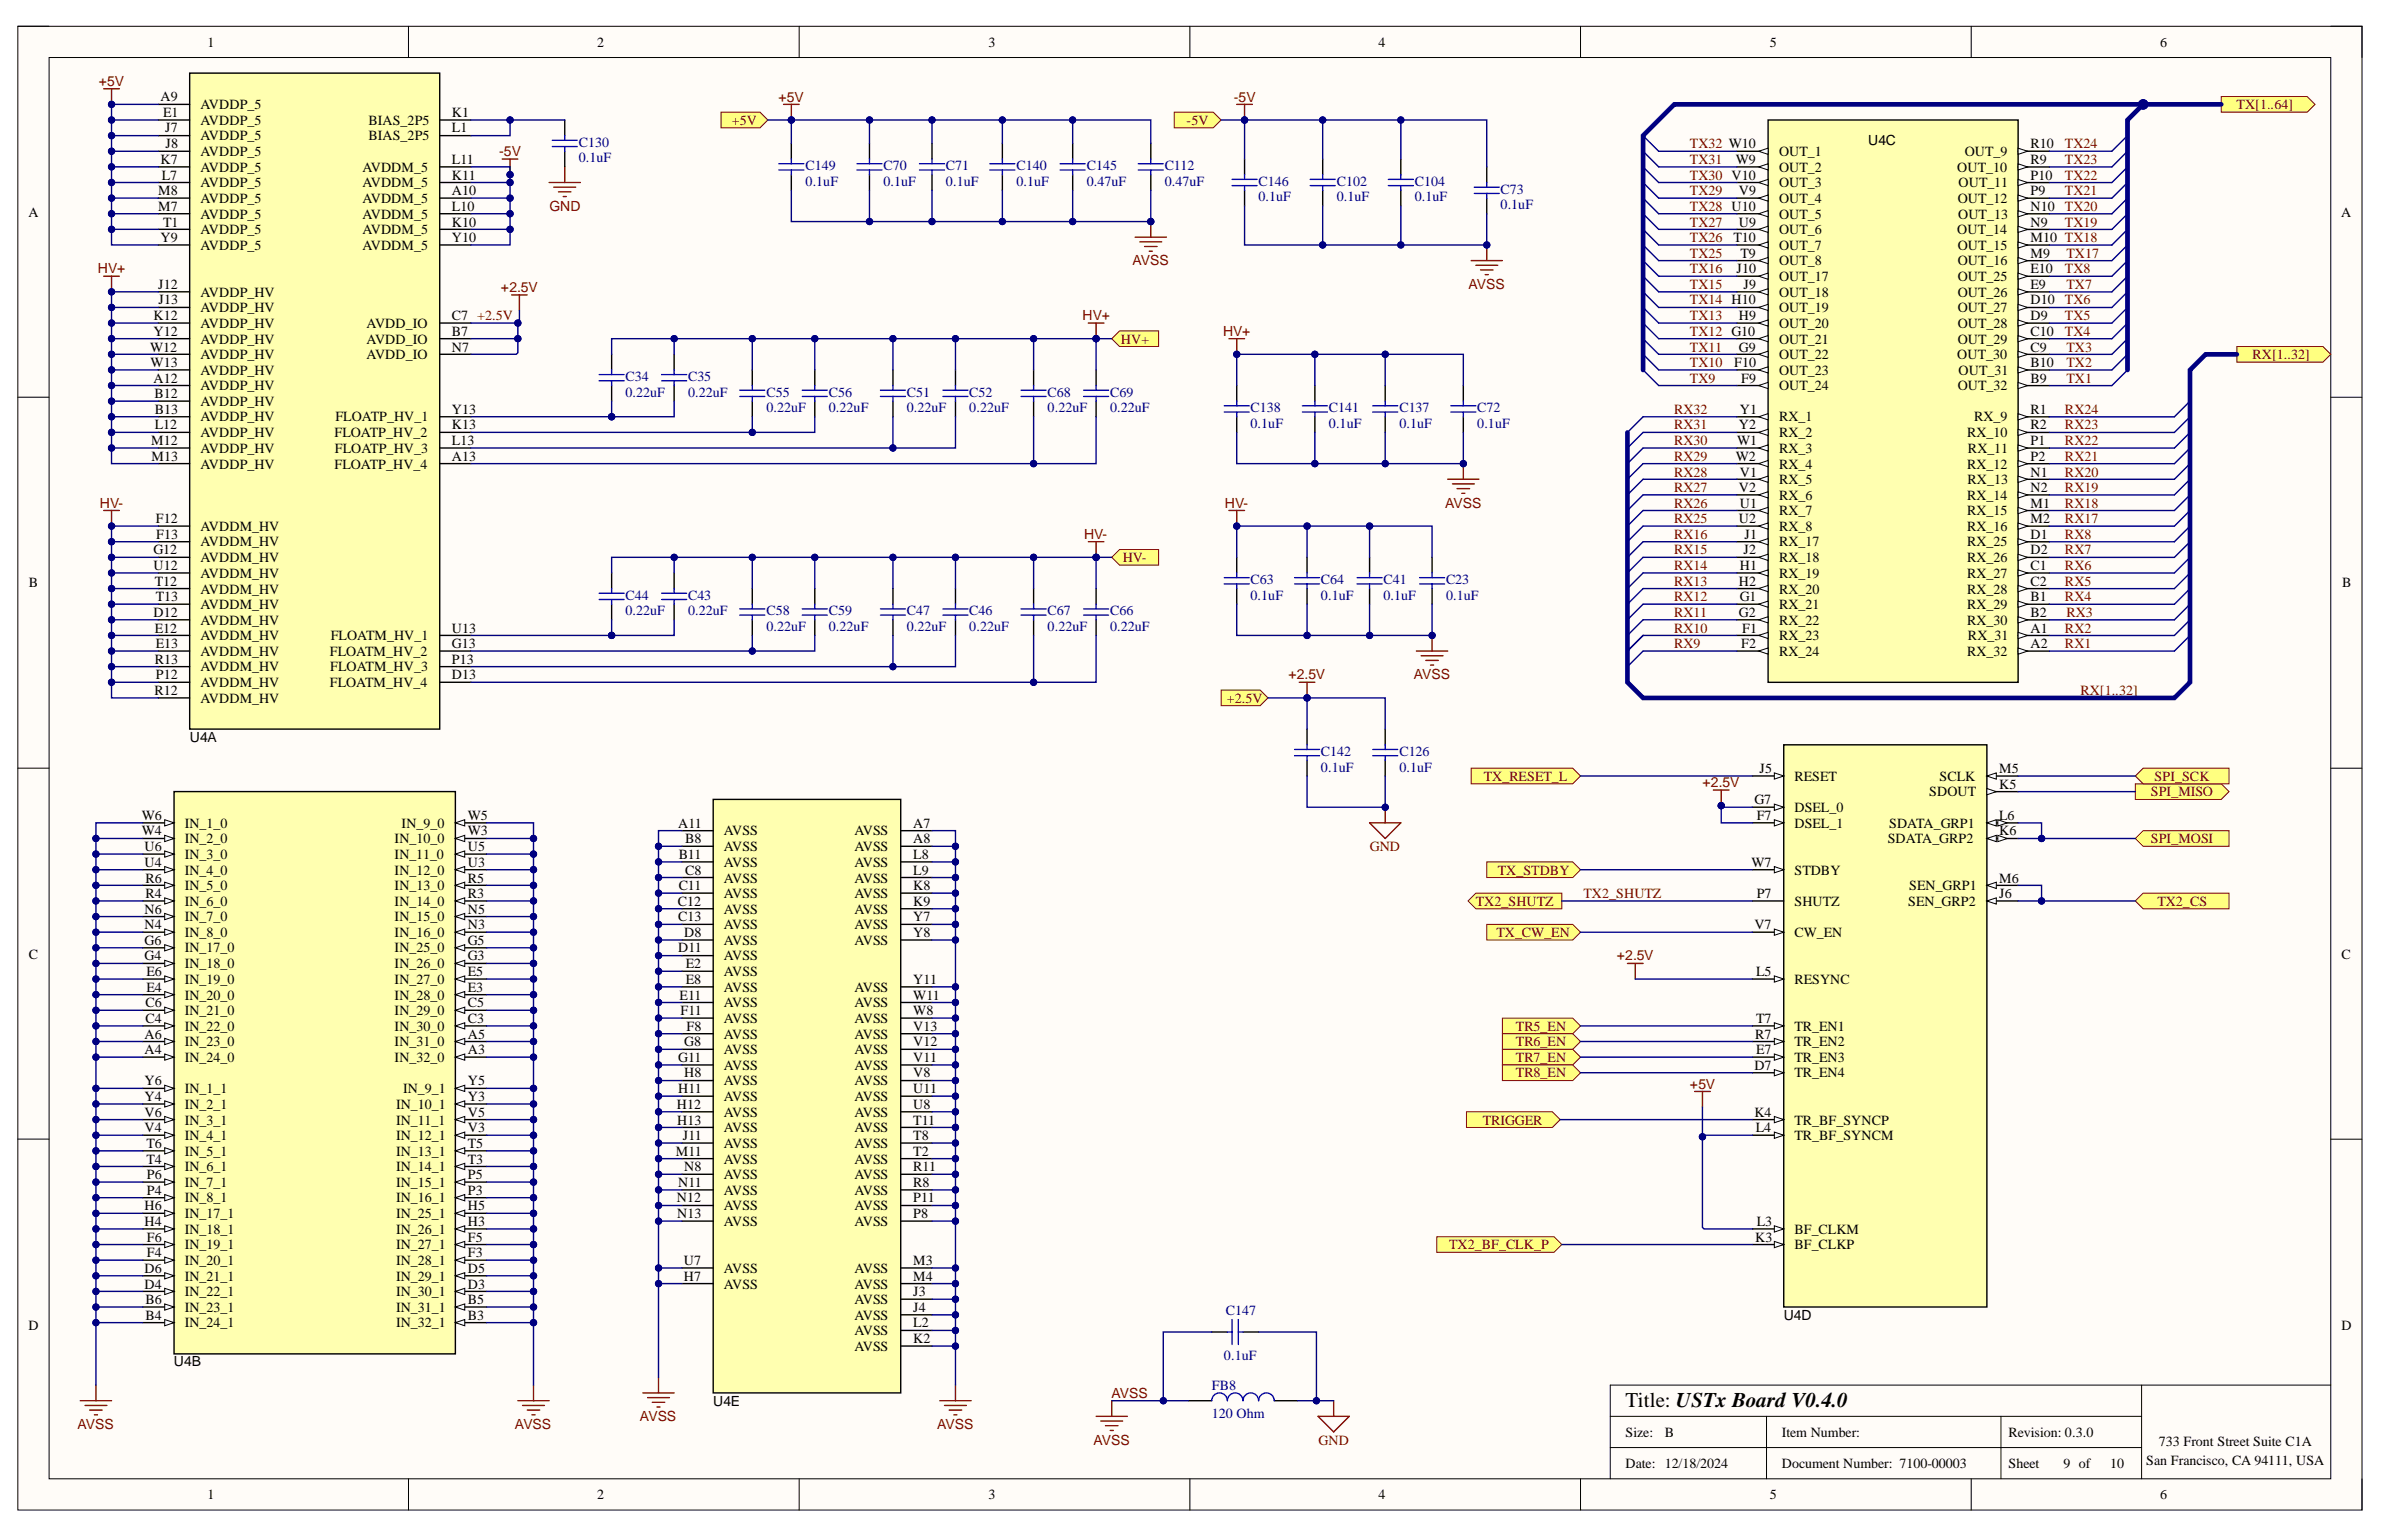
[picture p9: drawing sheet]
<svg xmlns="http://www.w3.org/2000/svg" width="432mm" height="279mm" viewBox="0 0 432 279" stroke-linecap="round" stroke-linejoin="round" font-family="sans-serif">
<defs><g id="words">
<text font-size="3.8" x="294.7" y="255.1">Title: USTx Board V0.4.0</text>
<g font-size="2.5">
<text x="37.6" y="8.5">1</text>
<text x="108.2" y="8.5">2</text>
<text x="179.2" y="8.5">3</text>
<text x="249.9" y="8.5">4</text>
<text x="320.8" y="8.5">5</text>
<text x="391.6" y="8.5">6</text>
<text x="29.1" y="18.4">A9</text>
<text x="29.6" y="21.2">E1</text>
<text x="36.4" y="19.8">AVDDP_5</text>
<text x="36.4" y="22.7">AVDDP_5</text>
<text x="66.8" y="22.7">BIAS_2P5</text>
<text x="81.9" y="21.2">K1</text>
<text x="29.1" y="29.7">K7</text>
<text x="29.9" y="24">J7</text>
<text x="30" y="26.9">J8</text>
<text x="36.4" y="28.3">AVDDP_5</text>
<text x="36.4" y="25.5">AVDDP_5</text>
<text x="66.8" y="25.5">BIAS_2P5</text>
<text x="81.9" y="24">L1</text>
<text x="81.9" y="29.7">L11</text>
<text x="314.6" y="29.7">W9</text>
<text x="322.5" y="28.3">OUT_1</text>
<text x="338.7" y="26.3">U4C</text>
<text x="356.2" y="28.3">OUT_9</text>
<text x="368.1" y="29.7">R9</text>
<text x="368.1" y="26.9">R10</text>
<text x="28.7" y="35.4">M8</text>
<text x="29.3" y="32.6">L7</text>
<text x="36.4" y="31.1">AVDDP_5</text>
<text x="36.4" y="34">AVDDP_5</text>
<text x="65.7" y="34">AVDDM_5</text>
<text x="65.7" y="31.1">AVDDM_5</text>
<text x="81.9" y="35.4">A10</text>
<text x="81.9" y="32.6">K11</text>
<text x="315.2" y="35.4">V9</text>
<text x="322.5" y="34">OUT_3</text>
<text x="322.5" y="31.1">OUT_2</text>
<text x="354.8" y="31.1">OUT_10</text>
<text x="355.1" y="34">OUT_11</text>
<text x="368.1" y="35.4">P9</text>
<text x="368.1" y="32.6">P10</text>
<text x="5.2" y="39.3">A</text>
<text x="28.7" y="38.2">M7</text>
<text x="29.6" y="41.1">T1</text>
<text x="36.4" y="39.7">AVDDP_5</text>
<text x="36.4" y="36.8">AVDDP_5</text>
<text x="65.7" y="36.8">AVDDM_5</text>
<text x="65.7" y="39.7">AVDDM_5</text>
<text x="81.9" y="41.1">K10</text>
<text x="81.9" y="38.2">L10</text>
<text x="315.2" y="41.1">U9</text>
<text x="322.5" y="39.7">OUT_5</text>
<text x="322.5" y="36.8">OUT_4</text>
<text x="354.9" y="36.8">OUT_12</text>
<text x="355" y="39.7">OUT_13</text>
<text x="368.1" y="41.1">N9</text>
<text x="368.1" y="38.2">N10</text>
<text x="424.4" y="39.3">A</text>
<text x="29.1" y="43.9">Y9</text>
<text x="36.4" y="42.4">AVDDP_5</text>
<text x="36.4" y="45.3">AVDDP_5</text>
<text x="65.7" y="42.4">AVDDM_5</text>
<text x="65.7" y="45.3">AVDDM_5</text>
<text x="81.9" y="43.9">Y10</text>
<text x="314.2" y="43.9">T10</text>
<text x="315.5" y="46.8">T9</text>
<text x="322.5" y="45.3">OUT_7</text>
<text x="322.5" y="42.4">OUT_6</text>
<text x="354.8" y="42.4">OUT_14</text>
<text x="354.9" y="45.3">OUT_15</text>
<text x="368.1" y="46.8">M9</text>
<text x="368.1" y="43.9">M10 TX18</text>
<text x="28.7" y="52.4">J12</text>
<text x="36.4" y="53.8">AVDDP_HV</text>
<text x="314.8" y="49.5">J10</text>
<text x="316.1" y="52.4">J9</text>
<text x="322.5" y="53.8">OUT_18</text>
<text x="322.5" y="51">OUT_17</text>
<text x="322.5" y="48.1">OUT_8</text>
<text x="354.9" y="53.8">OUT_26</text>
<text x="354.9" y="51">OUT_25</text>
<text x="354.9" y="48.1">OUT_16</text>
<text x="368.1" y="52.4">E9</text>
<text x="368.1" y="49.5">E10</text>
<text x="27.8" y="58.1">K12</text>
<text x="28.7" y="55.2">J13</text>
<text x="36.4" y="56.6">AVDDP_HV</text>
<text x="36.4" y="59.4">AVDDP_HV</text>
<text x="66.5" y="59.4">AVDD_IO</text>
<text x="81.9" y="58.1">C7 +2.5V</text>
<text x="315.2" y="58.1">H9</text>
<text x="322.5" y="59.4">OUT_20</text>
<text x="322.5" y="56.6">OUT_19</text>
<text x="354.9" y="59.4">OUT_28</text>
<text x="354.9" y="56.6">OUT_27</text>
<text x="368.1" y="58.1">D9</text>
<text x="368.1" y="55.2">D10</text>
<text x="27.2" y="63.7">W12</text>
<text x="27.8" y="60.9">Y12</text>
<text x="36.4" y="65.1">AVDDP_HV</text>
<text x="36.4" y="62.3">AVDDP_HV</text>
<text x="66.5" y="62.3">AVDD_IO</text>
<text x="66.5" y="65.1">AVDD_IO</text>
<text x="81.9" y="60.9">B7</text>
<text x="81.9" y="63.7">N7</text>
<text x="315.2" y="63.7">G9</text>
<text x="322.5" y="65.1">OUT_22</text>
<text x="322.5" y="62.3">OUT_21</text>
<text x="354.8" y="65.1">OUT_30</text>
<text x="354.9" y="62.3">OUT_29</text>
<text x="368.1" y="63.7">C9</text>
<text x="368.1" y="60.9">C10</text>
<text x="27.3" y="66.5">W13</text>
<text x="27.8" y="69.4">A12</text>
<text x="36.4" y="70.8">AVDDP_HV</text>
<text x="36.4" y="68">AVDDP_HV</text>
<text x="314.4" y="66.5">F10</text>
<text x="315.7" y="69.4">F9</text>
<text x="322.5" y="70.8">OUT_24</text>
<text x="322.5" y="68">OUT_23</text>
<text x="354.9" y="70.8">OUT_32</text>
<text x="355.1" y="68">OUT_31</text>
<text x="368.1" y="69.4">B9</text>
<text x="368.1" y="66.5">B10</text>
<text x="28" y="72.2">B12</text>
<text x="28.1" y="75.1">B13</text>
<text x="28.1" y="77.9">L12</text>
<text x="36.4" y="73.6">AVDDP_HV</text>
<text x="36.4" y="76.4">AVDDP_HV</text>
<text x="60.8" y="76.4">FLOATP_HV_1</text>
<text x="81.9" y="77.9">K13</text>
<text x="81.9" y="75.1">Y13</text>
<text x="315.2" y="77.9">Y2</text>
<text x="315.4" y="75.1">Y1</text>
<text x="322.5" y="76.4">RX_1</text>
<text x="357.8" y="76.4">RX_9</text>
<text x="368.1" y="75.1">R1</text>
<text x="368.1" y="77.9">R2</text>
<text x="27.4" y="80.7">M12</text>
<text x="27.5" y="83.5">M13</text>
<text x="36.4" y="79.3">AVDDP_HV</text>
<text x="36.4" y="82.1">AVDDP_HV</text>
<text x="60.6" y="79.3">FLOATP_HV_2</text>
<text x="60.7" y="82.1">FLOATP_HV_3</text>
<text x="81.9" y="83.5">A13</text>
<text x="81.9" y="80.7">L13</text>
<text x="314.6" y="83.5">W2</text>
<text x="314.9" y="80.7">W1</text>
<text x="322.5" y="82.1">RX_3</text>
<text x="322.5" y="79.3">RX_2</text>
<text x="356.6" y="79.3">RX_10</text>
<text x="356.7" y="82.1">RX_11</text>
<text x="368.1" y="80.7">P1</text>
<text x="368.1" y="83.5">P2</text>
<text x="36.4" y="85">AVDDP_HV</text>
<text x="60.6" y="85">FLOATP_HV_4</text>
<text x="315.2" y="89.2">V2</text>
<text x="315.4" y="86.4">V1</text>
<text x="322.5" y="87.8">RX_5</text>
<text x="322.5" y="85">RX_4</text>
<text x="356.6" y="85">RX_12</text>
<text x="356.7" y="87.8">RX_13</text>
<text x="368.1" y="86.4">N1</text>
<text x="368.1" y="89.2">N2</text>
<text x="28.2" y="94.9">F12</text>
<text x="315.2" y="94.9">U2</text>
<text x="315.4" y="92.1">U1</text>
<text x="322.5" y="93.4">RX_7</text>
<text x="322.5" y="90.6">RX_6</text>
<text x="356.6" y="93.4">RX_15</text>
<text x="356.6" y="90.6">RX_14</text>
<text x="368.1" y="92.1">M1</text>
<text x="368.1" y="94.9">M2</text>
<text x="27.8" y="100.5">G12</text>
<text x="28.3" y="97.7">F13</text>
<text x="36.4" y="96.3">AVDDM_HV</text>
<text x="36.4" y="99.1">AVDDM_HV</text>
<text x="36.4" y="102">AVDDM_HV</text>
<text x="316.1" y="100.5">J2</text>
<text x="316.2" y="97.7">J1</text>
<text x="322.5" y="99.1">RX_17</text>
<text x="322.5" y="102">RX_18</text>
<text x="322.5" y="96.3">RX_8</text>
<text x="356.6" y="99.1">RX_25</text>
<text x="356.6" y="102">RX_26</text>
<text x="356.6" y="96.3">RX_16</text>
<text x="368.1" y="97.7">D1</text>
<text x="368.1" y="100.5">D2</text>
<text x="5.2" y="106.5">B</text>
<text x="27.8" y="103.4">U12</text>
<text x="28.1" y="106.2">T12</text>
<text x="36.4" y="107.6">AVDDM_HV</text>
<text x="36.4" y="104.7">AVDDM_HV</text>
<text x="315.2" y="106.2">H2</text>
<text x="315.4" y="103.4">H1</text>
<text x="322.5" y="104.7">RX_19</text>
<text x="322.5" y="107.6">RX_20</text>
<text x="356.6" y="104.7">RX_27</text>
<text x="356.6" y="107.6">RX_28</text>
<text x="368.1" y="103.4">C1</text>
<text x="368.1" y="106.2">C2</text>
<text x="424.6" y="106.5">B</text>
<text x="27.8" y="111.8">D12</text>
<text x="28.2" y="109.1">T13</text>
<text x="36.4" y="113.3">AVDDM_HV</text>
<text x="36.4" y="110.4">AVDDM_HV</text>
<text x="315.2" y="111.8">G2</text>
<text x="315.4" y="109.1">G1</text>
<text x="322.5" y="110.4">RX_21</text>
<text x="322.5" y="113.3">RX_22</text>
<text x="356.6" y="110.4">RX_29</text>
<text x="356.6" y="113.3">RX_30</text>
<text x="368.1" y="109.1">B1</text>
<text x="368.1" y="111.8">B2</text>
<text x="28.1" y="114.7">E12</text>
<text x="28.2" y="117.5">E13</text>
<text x="36.4" y="116.1">AVDDM_HV</text>
<text x="36.4" y="118.9">AVDDM_HV</text>
<text x="59.8" y="118.9">FLOATM_HV_2</text>
<text x="60" y="116.1">FLOATM_HV_1</text>
<text x="81.9" y="117.5">G13</text>
<text x="81.9" y="114.7">U13</text>
<text x="315.7" y="117.5">F2</text>
<text x="315.8" y="114.7">F1</text>
<text x="322.5" y="116.1">RX_23</text>
<text x="322.5" y="118.9">RX_24</text>
<text x="356.6" y="118.9">RX_32</text>
<text x="356.7" y="116.1">RX_31</text>
<text x="368.1" y="114.7">A1</text>
<text x="368.1" y="117.5">A2</text>
<text x="28.1" y="120.4">R13</text>
<text x="28.2" y="123.2">P12</text>
<text x="36.4" y="124.6">AVDDM_HV</text>
<text x="36.4" y="121.7">AVDDM_HV</text>
<text x="59.8" y="124.6">FLOATM_HV_4</text>
<text x="59.9" y="121.7">FLOATM_HV_3</text>
<text x="81.9" y="123.2">D13</text>
<text x="81.9" y="120.4">P13</text>
<text x="28" y="126">R12</text>
<text x="36.4" y="127.4">AVDDM_HV</text>
<text x="34.4" y="134.5">U4A</text>
<text x="318.9" y="140.2">J5</text>
<text x="325.3" y="141.6">RESET</text>
<text x="351.6" y="141.6">SCLK</text>
<text x="362.4" y="143">K5</text>
<text x="362.4" y="140.2">M5</text>
<text x="25.7" y="148.7">W6</text>
<text x="84.8" y="148.7">W5</text>
<text x="318" y="145.8">G7</text>
<text x="318.4" y="148.7">F7</text>
<text x="325.3" y="147.3">DSEL_0</text>
<text x="349.7" y="144.4">SDOUT</text>
<text x="362.4" y="148.7">L6</text>
<text x="25.7" y="151.5">W4</text>
<text x="26.2" y="154.4">U6</text>
<text x="33.5" y="155.7">IN_3_0</text>
<text x="33.5" y="150">IN_1_0</text>
<text x="33.5" y="152.9">IN_2_0</text>
<text x="71.5" y="155.7">IN_11_0</text>
<text x="71.5" y="152.9">IN_10_0</text>
<text x="72.8" y="150">IN_9_0</text>
<text x="84.8" y="154.4">U5</text>
<text x="84.8" y="151.5">W3</text>
<text x="122.9" y="150">A11</text>
<text x="123" y="155.7">B11</text>
<text x="124.2" y="152.9">B8</text>
<text x="131.2" y="151.5">AVSS</text>
<text x="131.2" y="154.4">AVSS</text>
<text x="154.9" y="151.5">AVSS</text>
<text x="154.9" y="154.4">AVSS</text>
<text x="165.6" y="155.7">L8</text>
<text x="165.6" y="150">A7</text>
<text x="165.6" y="152.9">A8</text>
<text x="325.3" y="150">DSEL_1</text>
<text x="342.2" y="152.9">SDATA_GRP2</text>
<text x="342.5" y="150">SDATA_GRP1</text>
<text x="362.4" y="151.5">K6</text>
<text x="26.2" y="157.1">U4</text>
<text x="26.4" y="160">R6</text>
<text x="33.5" y="161.4">IN_5_0</text>
<text x="33.5" y="158.6">IN_4_0</text>
<text x="71.5" y="161.4">IN_13_0</text>
<text x="71.5" y="158.6">IN_12_0</text>
<text x="84.8" y="160">R5</text>
<text x="84.8" y="157.1">U3</text>
<text x="123" y="161.4">C11</text>
<text x="124.2" y="158.6">C8</text>
<text x="131.2" y="160">AVSS</text>
<text x="131.2" y="157.1">AVSS</text>
<text x="154.9" y="157.1">AVSS</text>
<text x="154.9" y="160">AVSS</text>
<text x="165.6" y="161.4">K8</text>
<text x="165.6" y="158.6">L9</text>
<text x="317.5" y="157.1">W7</text>
<text x="325.3" y="158.6">STDBY</text>
<text x="346.1" y="161.4">SEN_GRP1</text>
<text x="362.4" y="160">M6</text>
<text x="26.2" y="165.7">N6</text>
<text x="26.4" y="162.8">R4</text>
<text x="33.5" y="167">IN_7_0</text>
<text x="33.5" y="164.2">IN_6_0</text>
<text x="71.5" y="167">IN_15_0</text>
<text x="71.5" y="164.2">IN_14_0</text>
<text x="84.8" y="165.7">N5</text>
<text x="84.8" y="162.8">R3</text>
<text x="122.9" y="164.2">C12</text>
<text x="122.9" y="167">C13</text>
<text x="131.2" y="162.8">AVSS</text>
<text x="131.2" y="165.7">AVSS</text>
<text x="154.9" y="162.8">AVSS</text>
<text x="154.9" y="165.7">AVSS</text>
<text x="165.6" y="164.2">K9</text>
<text x="165.6" y="167">Y7</text>
<text x="318.4" y="162.8">P7</text>
<text x="325.3" y="164.2">SHUTZ</text>
<text x="345.9" y="164.2">SEN_GRP2</text>
<text x="362.4" y="162.8">J6</text>
<text x="5.2" y="173.8">C</text>
<text x="26.2" y="171.3">G6</text>
<text x="26.2" y="168.5">N4</text>
<text x="33.5" y="172.7">IN_17_0</text>
<text x="33.5" y="169.9">IN_8_0</text>
<text x="71.5" y="172.7">IN_25_0</text>
<text x="71.5" y="169.9">IN_16_0</text>
<text x="84.8" y="171.3">G5</text>
<text x="84.8" y="168.5">N3</text>
<text x="122.9" y="172.7">D11</text>
<text x="124" y="169.9">D8</text>
<text x="131.2" y="168.5">AVSS</text>
<text x="131.2" y="171.3">AVSS</text>
<text x="154.9" y="168.5">AVSS</text>
<text x="154.9" y="171.3">AVSS</text>
<text x="165.6" y="169.9">Y8</text>
<text x="318" y="168.5">V7</text>
<text x="325.3" y="169.9">CW_EN</text>
<text x="424.5" y="173.8">C</text>
<text x="26.2" y="174.1">G4</text>
<text x="26.6" y="177">E6</text>
<text x="26.6" y="179.8">E4</text>
<text x="33.5" y="178.4">IN_19_0</text>
<text x="33.5" y="175.6">IN_18_0</text>
<text x="71.5" y="178.4">IN_27_0</text>
<text x="71.5" y="175.6">IN_26_0</text>
<text x="84.8" y="177">E5</text>
<text x="84.8" y="179.8">E3</text>
<text x="84.8" y="174.1">G3</text>
<text x="124.3" y="175.6">E2</text>
<text x="124.3" y="178.4">E8</text>
<text x="131.2" y="174.1">AVSS</text>
<text x="131.2" y="177">AVSS</text>
<text x="131.2" y="179.8">AVSS</text>
<text x="154.9" y="179.8">AVSS</text>
<text x="165.6" y="178.4">Y11</text>
<text x="318.4" y="177">L5</text>
<text x="325.3" y="178.4">RESYNC</text>
<text x="26.4" y="182.7">C6</text>
<text x="26.4" y="185.5">C4</text>
<text x="33.5" y="184">IN_21_0</text>
<text x="33.5" y="181.2">IN_20_0</text>
<text x="71.5" y="184">IN_29_0</text>
<text x="71.5" y="181.2">IN_28_0</text>
<text x="84.8" y="182.7">C5</text>
<text x="84.8" y="185.5">C3</text>
<text x="123.2" y="181.2">E11</text>
<text x="123.4" y="184">F11</text>
<text x="131.2" y="182.7">AVSS</text>
<text x="131.2" y="185.5">AVSS</text>
<text x="154.9" y="185.5">AVSS</text>
<text x="154.9" y="182.7">AVSS</text>
<text x="165.6" y="184">W8</text>
<text x="165.6" y="181.2">W11</text>
<text x="318.4" y="185.5">T7</text>
<text x="26.2" y="188.3">A6</text>
<text x="26.2" y="191.1">A4</text>
<text x="33.5" y="189.7">IN_23_0</text>
<text x="33.5" y="186.9">IN_22_0</text>
<text x="71.5" y="189.7">IN_31_0</text>
<text x="71.5" y="186.9">IN_30_0</text>
<text x="84.8" y="188.3">A5</text>
<text x="84.8" y="191.1">A3</text>
<text x="124" y="189.7">G8</text>
<text x="124.5" y="186.9">F8</text>
<text x="131.2" y="188.3">AVSS</text>
<text x="131.2" y="191.1">AVSS</text>
<text x="154.9" y="191.1">AVSS</text>
<text x="154.9" y="188.3">AVSS</text>
<text x="165.6" y="189.7">V12</text>
<text x="165.6" y="186.9">V13</text>
<text x="318.2" y="188.3">R7</text>
<text x="318.4" y="191.1">E7</text>
<text x="325.3" y="189.7">TR_EN2</text>
<text x="325.3" y="186.9">TR_EN1</text>
<text x="26.2" y="196.8">Y6</text>
<text x="33.5" y="192.6">IN_24_0</text>
<text x="71.5" y="192.6">IN_32_0</text>
<text x="84.8" y="196.8">Y5</text>
<text x="122.9" y="192.6">G11</text>
<text x="124" y="195.4">H8</text>
<text x="131.2" y="194">AVSS</text>
<text x="131.2" y="196.8">AVSS</text>
<text x="154.9" y="194">AVSS</text>
<text x="154.9" y="196.8">AVSS</text>
<text x="165.6" y="192.6">V11</text>
<text x="165.6" y="195.4">V8</text>
<text x="318" y="194">D7</text>
<text x="325.3" y="195.4">TR_EN4</text>
<text x="325.3" y="192.6">TR_EN3</text>
<text x="26.2" y="202.5">V6</text>
<text x="26.2" y="199.7">Y4</text>
<text x="33.5" y="203.9">IN_3_1</text>
<text x="33.5" y="198.2">IN_1_1</text>
<text x="33.5" y="201">IN_2_1</text>
<text x="71.8" y="203.9">IN_11_1</text>
<text x="71.8" y="201">IN_10_1</text>
<text x="73.1" y="198.2">IN_9_1</text>
<text x="84.8" y="202.5">V5</text>
<text x="84.8" y="199.7">Y3</text>
<text x="122.7" y="201">H12</text>
<text x="122.8" y="203.9">H13</text>
<text x="122.9" y="198.2">H11</text>
<text x="131.2" y="199.7">AVSS</text>
<text x="131.2" y="202.5">AVSS</text>
<text x="154.9" y="199.7">AVSS</text>
<text x="154.9" y="202.5">AVSS</text>
<text x="165.6" y="198.2">U11</text>
<text x="165.6" y="203.9">T11</text>
<text x="165.6" y="201">U8</text>
<text x="318" y="202.5">K4</text>
<text x="325.3" y="203.9">TR_BF_SYNCP</text>
<text x="26.2" y="205.3">V4</text>
<text x="26.6" y="208.1">T6</text>
<text x="33.5" y="209.6">IN_5_1</text>
<text x="33.5" y="206.7">IN_4_1</text>
<text x="71.8" y="209.6">IN_13_1</text>
<text x="71.8" y="206.7">IN_12_1</text>
<text x="84.8" y="208.1">T5</text>
<text x="84.8" y="205.3">V3</text>
<text x="122.5" y="209.6">M11</text>
<text x="123.8" y="206.7">J11</text>
<text x="131.2" y="205.3">AVSS</text>
<text x="131.2" y="208.1">AVSS</text>
<text x="154.9" y="208.1">AVSS</text>
<text x="154.9" y="205.3">AVSS</text>
<text x="165.6" y="209.6">T2</text>
<text x="165.6" y="206.7">T8</text>
<text x="318.3" y="205.3">L4</text>
<text x="325.3" y="206.7">TR_BF_SYNCM</text>
<text x="26.6" y="211">T4</text>
<text x="26.6" y="213.8">P6</text>
<text x="33.5" y="215.2">IN_7_1</text>
<text x="33.5" y="212.3">IN_6_1</text>
<text x="71.8" y="215.2">IN_15_1</text>
<text x="71.8" y="212.3">IN_14_1</text>
<text x="84.8" y="213.8">P5</text>
<text x="84.8" y="211">T3</text>
<text x="122.9" y="215.2">N11</text>
<text x="124" y="212.3">N8</text>
<text x="131.2" y="211">AVSS</text>
<text x="131.2" y="213.8">AVSS</text>
<text x="154.9" y="213.8">AVSS</text>
<text x="154.9" y="211">AVSS</text>
<text x="165.6" y="215.2">R8</text>
<text x="165.6" y="212.3">R11</text>
<text x="26.2" y="219.4">H6</text>
<text x="26.6" y="216.7">P4</text>
<text x="33.5" y="220.9">IN_17_1</text>
<text x="33.5" y="218">IN_8_1</text>
<text x="71.8" y="220.9">IN_25_1</text>
<text x="71.8" y="218">IN_16_1</text>
<text x="84.8" y="219.4">H5</text>
<text x="84.8" y="216.7">P3</text>
<text x="122.7" y="218">N12</text>
<text x="122.8" y="220.9">N13</text>
<text x="131.2" y="216.7">AVSS</text>
<text x="131.2" y="219.4">AVSS</text>
<text x="154.9" y="219.4">AVSS</text>
<text x="154.9" y="216.7">AVSS</text>
<text x="165.6" y="220.9">P8</text>
<text x="165.6" y="218">P11</text>
<text x="26.2" y="222.3">H4</text>
<text x="26.6" y="225.1">F6</text>
<text x="26.6" y="228">F4</text>
<text x="33.5" y="226.5">IN_19_1</text>
<text x="33.5" y="223.7">IN_18_1</text>
<text x="71.8" y="226.5">IN_27_1</text>
<text x="71.8" y="223.7">IN_26_1</text>
<text x="84.8" y="225.1">F5</text>
<text x="84.8" y="228">F3</text>
<text x="84.8" y="222.3">H3</text>
<text x="131.2" y="222.3">AVSS</text>
<text x="154.9" y="222.3">AVSS</text>
<text x="318.2" y="225.1">K3</text>
<text x="318.4" y="222.3">L3</text>
<text x="325.3" y="226.5">BF_CLKP</text>
<text x="325.3" y="223.7">BF_CLKM</text>
<text x="26.2" y="230.8">D6</text>
<text x="26.2" y="233.6">D4</text>
<text x="33.5" y="232.2">IN_21_1</text>
<text x="33.5" y="229.3">IN_20_1</text>
<text x="71.8" y="232.2">IN_29_1</text>
<text x="71.8" y="229.3">IN_28_1</text>
<text x="84.8" y="230.8">D5</text>
<text x="84.8" y="233.6">D3</text>
<text x="124" y="229.3">U7</text>
<text x="124" y="232.2">H7</text>
<text x="131.2" y="230.8">AVSS</text>
<text x="131.2" y="233.6">AVSS</text>
<text x="154.9" y="230.8">AVSS</text>
<text x="154.9" y="233.6">AVSS</text>
<text x="165.6" y="229.3">M3</text>
<text x="165.6" y="232.2">M4</text>
<text x="26.4" y="236.4">B6</text>
<text x="26.4" y="239.3">B4</text>
<text x="33.5" y="237.9">IN_23_1</text>
<text x="33.5" y="235">IN_22_1</text>
<text x="71.8" y="237.9">IN_31_1</text>
<text x="71.8" y="235">IN_30_1</text>
<text x="84.8" y="236.4">B5</text>
<text x="84.8" y="239.3">B3</text>
<text x="154.9" y="239.3">AVSS</text>
<text x="154.9" y="236.4">AVSS</text>
<text x="165.6" y="237.9">J4</text>
<text x="165.6" y="235">J3</text>
<text x="323.3" y="239.3">U4D</text>
<text x="5.2" y="241.1">D</text>
<text x="33.5" y="240.7">IN_24_1</text>
<text x="71.8" y="240.7">IN_32_1</text>
<text x="154.9" y="245">AVSS</text>
<text x="154.9" y="242.1">AVSS</text>
<text x="165.6" y="243.5">K2</text>
<text x="165.6" y="240.7">L2</text>
<text x="424.5" y="241.1">D</text>
<text x="31.5" y="247.8">U4B</text>
<text x="129.3" y="254.9">U4E</text>
<text x="294.7" y="260.5">Size:</text>
<text x="301.8" y="260.5">B</text>
<text x="323" y="260.5">Item Number:</text>
<text x="364.1" y="260.5">Revision: 0.3.0</text>
<text x="391.3" y="262.2">733 Front Street Suite C1A</text>
<text x="294.7" y="266.2">Date: 12/18/2024</text>
<text x="323" y="266.2">Document Number: 7100-00003</text>
<text x="364.1" y="266.2">Sheet</text>
<text x="374.1" y="266.2">9 of</text>
<text x="382.5" y="266.2">10</text>
<text x="389" y="265.6">San Francisco, CA 94111, USA</text>
<text x="37.6" y="271.9">1</text>
<text x="108.2" y="271.9">2</text>
<text x="179.2" y="271.9">3</text>
<text x="249.9" y="271.9">4</text>
<text x="320.8" y="271.9">5</text>
<text x="391.6" y="271.9">6</text>
</g>
<g font-size="2.5" fill="#800000">
<text x="17.9" y="15.6">+5V</text>
<text x="132.7" y="22.7">+5V</text>
<text x="141.1" y="18.4">+5V</text>
<text x="215.1" y="22.7">-5V</text>
<text x="223.7" y="18.4">-5V</text>
<text x="405.5" y="19.8">TX[1..64]</text>
<text x="90.5" y="28.3">-5V</text>
<text x="306.4" y="26.9">TX32 W10</text>
<text x="306.4" y="29.7">TX31</text>
<text x="374.3" y="26.9">TX24</text>
<text x="374.3" y="29.7">TX23</text>
<text x="306.4" y="32.6">TX30 V10</text>
<text x="306.4" y="35.4">TX29</text>
<text x="374.3" y="32.6">TX22</text>
<text x="374.3" y="35.4">TX21</text>
<text x="99.6" y="38.2">GND</text>
<text x="306.4" y="38.2">TX28 U10</text>
<text x="306.4" y="41.1">TX27</text>
<text x="374.3" y="38.2">TX20</text>
<text x="374.3" y="41.1">TX19</text>
<text x="306.4" y="43.9">TX26</text>
<text x="306.4" y="46.8">TX25</text>
<text x="374.6" y="46.8">TX17</text>
<text x="17.8" y="49.5">HV+</text>
<text x="90.8" y="52.9">+2.5V</text>
<text x="205.3" y="48.1">AVSS</text>
<text x="266.2" y="52.4">AVSS</text>
<text x="306.4" y="49.5">TX16</text>
<text x="306.4" y="52.4">TX15</text>
<text x="374.3" y="49.5">TX8</text>
<text x="374.6" y="52.4">TX7</text>
<text x="196.3" y="58.1">HV+</text>
<text x="306.4" y="55.2">TX14 H10</text>
<text x="306.4" y="58.1">TX13</text>
<text x="374.3" y="55.2">TX6</text>
<text x="374.3" y="58.1">TX5</text>
<text x="203.2" y="62.3">HV+</text>
<text x="221.7" y="60.9">HV+</text>
<text x="306.4" y="60.9">TX12 G10</text>
<text x="306.4" y="63.7">TX11</text>
<text x="374.3" y="60.9">TX4</text>
<text x="374.6" y="63.7">TX3</text>
<text x="408.3" y="65.1">RX[1..32]</text>
<text x="306.4" y="66.5">TX10</text>
<text x="306.4" y="69.4">TX9</text>
<text x="374.6" y="66.5">TX2</text>
<text x="374.6" y="69.4">TX1</text>
<text x="303.5" y="75.1">RX32</text>
<text x="303.5" y="77.9">RX31</text>
<text x="374.3" y="75.1">RX24</text>
<text x="374.3" y="77.9">RX23</text>
<text x="303.5" y="80.7">RX30</text>
<text x="303.5" y="83.5">RX29</text>
<text x="374.3" y="80.7">RX22</text>
<text x="374.3" y="83.5">RX21</text>
<text x="303.5" y="86.4">RX28</text>
<text x="303.5" y="89.2">RX27</text>
<text x="374.3" y="86.4">RX20</text>
<text x="374.3" y="89.2">RX19</text>
<text x="18.1" y="92.1">HV-</text>
<text x="222" y="92.1">HV-</text>
<text x="262" y="92.1">AVSS</text>
<text x="303.5" y="92.1">RX26</text>
<text x="303.5" y="94.9">RX25</text>
<text x="374.3" y="92.1">RX18</text>
<text x="374.3" y="94.9">RX17</text>
<text x="196.5" y="97.7">HV-</text>
<text x="203.5" y="102">HV-</text>
<text x="303.5" y="100.5">RX15</text>
<text x="303.5" y="97.7">RX16</text>
<text x="374.3" y="97.7">RX8</text>
<text x="374.3" y="100.5">RX7</text>
<text x="303.5" y="103.4">RX14</text>
<text x="303.5" y="106.2">RX13</text>
<text x="374.3" y="103.4">RX6</text>
<text x="374.3" y="106.2">RX5</text>
<text x="303.5" y="109.1">RX12</text>
<text x="303.5" y="111.8">RX11</text>
<text x="374.3" y="109.1">RX4</text>
<text x="374.6" y="111.8">RX3</text>
<text x="303.5" y="114.7">RX10</text>
<text x="303.5" y="117.5">RX9</text>
<text x="374.3" y="114.7">RX2</text>
<text x="374.3" y="117.5">RX1</text>
<text x="233.5" y="123.2">+2.5V</text>
<text x="256.3" y="123.2">AVSS</text>
<text x="222.4" y="127.4">+2.5V</text>
<text x="377.1" y="126">RX[1..32]</text>
<text x="269" y="141.6">TX_RESET_L</text>
<text x="308.6" y="142.7">+2.5V</text>
<text x="390.6" y="141.6">SPI_SCK</text>
<text x="389.9" y="144.4">SPI_MISO</text>
<text x="248.3" y="154.4">GND</text>
<text x="389.9" y="152.9">SPI_MOSI</text>
<text x="271.5" y="158.6">TX_STDBY</text>
<text x="267.5" y="164.2">TX2_SHUTZ</text>
<text x="287.1" y="162.8">TX2_SHUTZ</text>
<text x="391.1" y="164.2">TX2_CS</text>
<text x="271.3" y="169.9">TX_CW_EN</text>
<text x="293.1" y="174.1">+2.5V</text>
<text x="274.8" y="186.9">TR5_EN</text>
<text x="274.8" y="189.7">TR6_EN</text>
<text x="274.8" y="192.6">TR7_EN</text>
<text x="274.8" y="195.4">TR8_EN</text>
<text x="306.4" y="197.4">+5V</text>
<text x="268.8" y="203.9">TRIGGER</text>
<text x="262.7" y="226.5">TX2_BF_CLK_P</text>
<text x="116" y="257.7">AVSS</text>
<text x="201.5" y="253.4">AVSS</text>
<text x="14" y="259.1">AVSS</text>
<text x="93.4" y="259.1">AVSS</text>
<text x="169.9" y="259.1">AVSS</text>
<text x="198.2" y="262">AVSS</text>
<text x="239" y="262">GND</text>
</g>
<g font-size="2.5" fill="#000080">
<text x="104.9" y="26.6">C130</text>
<text x="104.9" y="29.4">0.1uF</text>
<text x="146" y="30.9">C149</text>
<text x="146" y="33.7">0.1uF</text>
<text x="160.2" y="30.9">C70</text>
<text x="160.2" y="33.7">0.1uF</text>
<text x="171.5" y="30.9">C71</text>
<text x="171.5" y="33.7">0.1uF</text>
<text x="184.2" y="30.9">C140</text>
<text x="184.2" y="33.7">0.1uF</text>
<text x="197" y="30.9">C145</text>
<text x="197" y="33.7">0.47uF</text>
<text x="211.1" y="30.9">C112</text>
<text x="211.1" y="33.7">0.47uF</text>
<text x="228.1" y="33.7">C146</text>
<text x="242.3" y="33.7">C102</text>
<text x="256.5" y="33.7">C104</text>
<text x="272" y="35.1">C73</text>
<text x="228.1" y="36.5">0.1uF</text>
<text x="242.3" y="36.5">0.1uF</text>
<text x="256.5" y="36.5">0.1uF</text>
<text x="272" y="38">0.1uF</text>
<text x="113.4" y="71.9">0.22uF</text>
<text x="113.4" y="69.1">C34</text>
<text x="124.7" y="71.9">0.22uF</text>
<text x="124.7" y="69.1">C35</text>
<text x="138.9" y="71.9">C55</text>
<text x="150.3" y="71.9">C56</text>
<text x="164.4" y="71.9">C51</text>
<text x="175.7" y="71.9">C52</text>
<text x="189.9" y="71.9">C68</text>
<text x="201.2" y="71.9">C69</text>
<text x="138.9" y="74.7">0.22uF</text>
<text x="150.3" y="74.7">0.22uF</text>
<text x="164.4" y="74.7">0.22uF</text>
<text x="175.7" y="74.7">0.22uF</text>
<text x="189.9" y="74.7">0.22uF</text>
<text x="201.2" y="74.7">0.22uF</text>
<text x="226.7" y="74.7">C138</text>
<text x="226.7" y="77.6">0.1uF</text>
<text x="240.9" y="74.7">C141</text>
<text x="240.9" y="77.6">0.1uF</text>
<text x="253.7" y="74.7">C137</text>
<text x="253.7" y="77.6">0.1uF</text>
<text x="267.8" y="74.7">C72</text>
<text x="267.8" y="77.6">0.1uF</text>
<text x="226.7" y="105.9">C63</text>
<text x="239.5" y="105.9">C64</text>
<text x="250.8" y="105.9">C41</text>
<text x="262.1" y="105.9">C23</text>
<text x="113.4" y="111.6">0.22uF</text>
<text x="113.4" y="108.7">C44</text>
<text x="124.7" y="111.6">0.22uF</text>
<text x="124.7" y="108.7">C43</text>
<text x="138.9" y="111.6">C58</text>
<text x="150.3" y="111.6">C59</text>
<text x="164.4" y="111.6">C47</text>
<text x="175.7" y="111.6">C46</text>
<text x="189.9" y="111.6">C67</text>
<text x="201.2" y="111.6">C66</text>
<text x="226.7" y="108.7">0.1uF</text>
<text x="239.5" y="108.7">0.1uF</text>
<text x="250.8" y="108.7">0.1uF</text>
<text x="262.1" y="108.7">0.1uF</text>
<text x="138.9" y="114.4">0.22uF</text>
<text x="150.3" y="114.4">0.22uF</text>
<text x="164.4" y="114.4">0.22uF</text>
<text x="175.7" y="114.4">0.22uF</text>
<text x="189.9" y="114.4">0.22uF</text>
<text x="201.2" y="114.4">0.22uF</text>
<text x="239.5" y="137">C142</text>
<text x="253.7" y="137">C126</text>
<text x="239.5" y="139.9">0.1uF</text>
<text x="253.7" y="139.9">0.1uF</text>
<text x="222.2" y="238.5">C147</text>
<text x="219.7" y="252">FB8</text>
<text x="221.9" y="246.7">0.1uF</text>
<text x="219.7" y="257.1">120 Ohm</text>
</g>
</g></defs>
<path d="M3.2 4.8h425v269h-425z" fill-rule="evenodd" fill="#fffcf8"/>
<path d="M3.2 4.8h425v269h-425z" fill="none" stroke="#000" stroke-width=".18"/>
<path d="M8.9 10.4h413.6v257.7h-413.6z" fill-rule="evenodd" fill="#fffcf8"/>
<g fill="none" stroke="#000" stroke-width=".18">
<path d="M3.2 4.8h5.7M8.9 10.4h413.6v257.7h-413.6zM74 4.8v5.6M144.9 4.8v5.6M215.7 4.8v5.6M286.5 4.8v5.6M357.3 4.8v5.6M422.5 4.8h5.7v5.6M3.2 72h5.7M422.5 72h5.7M3.2 139.3h5.7M422.5 139.3h5.7"/>
<path d="M3.2 206.5h5.7M422.5 206.6h5.7M291.9 256.8h96.3M320.2 256.8v11.3M362.7 256.8v11.3M388.2 251.1v17M422.5 251.1h-130.6v17M74.1 268.1v5.7M144.9 268.1v5.7M215.7 268.1v5.7M286.5 268.1v5.7M291.9 262.5h96.3"/>
<path d="M357.3 268.1v5.7M428.2 268.1v5.7"/>
</g>
<path d="M18.8 92.6h2.8M20.2 92.6v2.8" fill="none" stroke="#800000" stroke-width=".25"/>
<circle cx="20.2" cy="95.4" r=".57" fill="#000080"/>
<circle cx="20.2" cy="95.4" r=".57" fill="none" stroke="#000080" stroke-width=".18"/>
<path d="M18.8 50.1h2.8M20.2 50.1v2.8" fill="none" stroke="#800000" stroke-width=".25"/>
<circle cx="20.2" cy="52.9" r=".57" fill="#000080"/>
<circle cx="20.2" cy="52.9" r=".57" fill="none" stroke="#000080" stroke-width=".18"/>
<path d="M197.3 58.6h2.8M198.7 58.6v2.8M14.6 254h5.6M15.4 254.8h4M16.3 255.7h2.2M17.1 256.5h.6M17.4 251.1v2.9M93.9 254h5.6M94.7 254.8h4M95.6 255.7h2.2M96.4 256.5h.6M96.7 251.1v2.9" fill="none" stroke="#800000" stroke-width=".25"/>
<circle cx="198.7" cy="61.4" r=".57" fill="#000080"/>
<circle cx="198.7" cy="61.4" r=".57" fill="none" stroke="#000080" stroke-width=".18"/>
<path d="M91 28.8h2.9M92.5 28.8v2.9M99.5 33.1h5.7M100.4 33.9h4M101.2 34.8h2.3M102.1 35.6h.6M102.4 30.3v2.8" fill="none" stroke="#800000" stroke-width=".25"/>
<circle cx="92.5" cy="31.7" r=".57" fill="#000080"/>
<circle cx="92.5" cy="31.7" r=".57" fill="none" stroke="#000080" stroke-width=".18"/>
<path d="M18.8 16.1h2.8M20.2 16.1v2.8" fill="none" stroke="#800000" stroke-width=".25"/>
<circle cx="20.2" cy="18.9" r=".57" fill="#000080"/>
<circle cx="20.2" cy="18.9" r=".57" fill="none" stroke="#000080" stroke-width=".18"/>
<g fill="none" stroke="#800000" stroke-width=".25">
<path d="M92.7 53.5h2.9M94.2 53.5v2.8M222.8 92.6h2.8M224.2 92.6v2.8M116.5 252.6h5.7M117.4 253.4h4M118.2 254.3h2.3M119.1 255.1h.6M119.4 249.7v2.9M170.4 254h5.6M171.2 254.8h4M172.1 255.7h2.2"/>
<path d="M172.9 256.5h.6M173.2 251.1v2.9"/>
</g>
<circle cx="224.2" cy="95.4" r=".57" fill="#000080"/>
<circle cx="224.2" cy="95.4" r=".57" fill="none" stroke="#000080" stroke-width=".18"/>
<path d="M256.8 118h5.6M257.6 118.9h4M258.5 119.7h2.2M259.6 115.2v2.8M259.3 120.6h.6" fill="none" stroke="#800000" stroke-width=".25"/>
<circle cx="259.6" cy="115.2" r=".56" fill="#000080"/>
<circle cx="259.6" cy="115.2" r=".56" fill="none" stroke="#000080" stroke-width=".18"/>
<path d="M262.4 86.9h5.7M263.3 87.7h4M264.1 88.6h2.3M265 89.4h.6M265.3 84.1v2.8" fill="none" stroke="#800000" stroke-width=".25"/>
<circle cx="265.3" cy="84.1" r=".57" fill="#000080"/>
<circle cx="265.3" cy="84.1" r=".57" fill="none" stroke="#000080" stroke-width=".18"/>
<path d="M222.8 61.4h2.8M224.2 61.4v2.8" fill="none" stroke="#800000" stroke-width=".25"/>
<circle cx="224.2" cy="64.2" r=".57" fill="#000080"/>
<circle cx="224.2" cy="64.2" r=".57" fill="none" stroke="#000080" stroke-width=".18"/>
<path d="M235.5 123.7h2.9M236.9 123.7v2.8" fill="none" stroke="#800000" stroke-width=".25"/>
<circle cx="236.9" cy="126.5" r=".57" fill="#000080"/>
<circle cx="236.9" cy="126.5" r=".57" fill="none" stroke="#000080" stroke-width=".18"/>
<path d="M224.2 18.9h2.8M225.6 18.9v2.9" fill="none" stroke="#800000" stroke-width=".25"/>
<circle cx="225.6" cy="21.8" r=".57" fill="#000080"/>
<circle cx="225.6" cy="21.8" r=".57" fill="none" stroke="#000080" stroke-width=".18"/>
<path d="M266.7 47.3h5.6M267.5 48.1h4M268.4 48.9h2.3M269.2 49.8h.6M269.5 44.4v2.9" fill="none" stroke="#800000" stroke-width=".25"/>
<circle cx="269.5" cy="44.4" r=".56" fill="#000080"/>
<circle cx="269.5" cy="44.4" r=".56" fill="none" stroke="#000080" stroke-width=".18"/>
<path d="M205.8 43h5.6M206.6 43.9h4M207.5 44.7h2.2M208.3 45.6h.6M208.6 40.2v2.8" fill="none" stroke="#800000" stroke-width=".25"/>
<circle cx="208.6" cy="40.2" r=".57" fill="#000080"/>
<circle cx="208.6" cy="40.2" r=".57" fill="none" stroke="#000080" stroke-width=".18"/>
<path d="M142 18.9h2.9M143.5 18.9v2.9" fill="none" stroke="#800000" stroke-width=".25"/>
<circle cx="143.5" cy="21.8" r=".57" fill="#000080"/>
<circle cx="143.5" cy="21.8" r=".57" fill="none" stroke="#000080" stroke-width=".18"/>
<g fill="none" stroke="#000080" stroke-width=".25">
<path d="M297.9 24.6l2.8 2.8M297.9 27.4l2.8 2.9M297.9 30.3l2.8 2.8M297.9 33.1l2.8 2.8M297.9 35.9l2.8 2.9M297.9 38.8l2.8 2.8M385.7 35.9l-2.9 2.9M385.7 30.3l-2.9 2.8M385.7 24.6l-2.9 2.8M385.7 38.8l-2.9 2.8M385.7 33.1l-2.9 2.8M385.7 27.4l-2.9 2.9"/>
<path d="M297.9 41.6l2.8 2.8M297.9 44.4l2.8 2.9M297.9 47.3l2.8 2.8M297.9 50.1l2.8 2.8M297.9 52.9l2.8 2.8M297.9 55.7l2.8 2.9M297.9 58.6l2.8 2.8M385.7 41.6l-2.9 2.8M385.7 52.9l-2.9 2.9M385.7 47.3l-2.9 2.8M385.7 58.6l-2.9 2.8M385.7 55.8l-2.9 2.8"/>
<path d="M385.7 50.1l-2.9 2.8M385.7 44.4l-2.9 2.9M297.9 61.4l2.8 2.8M297.9 64.2l2.8 2.9M297.9 67.1l2.8 2.8M385.7 64.3l-2.9 2.8M385.7 67.1l-2.9 2.8M385.7 61.4l-2.9 2.9"/>
</g>
<path d="M402.7 17.5h15.5l1.5 1.4-1.5 1.4h-15.5z" fill-rule="evenodd" fill="#ffff80"/>
<path d="M402.7 17.5h15.5l1.5 1.4-1.5 1.4h-15.5z" fill="none" stroke="#800000" stroke-width=".18"/>
<path d="M295 174.7h2.9M296.4 174.7v2.8" fill="none" stroke="#800000" stroke-width=".25"/>
<path d="M266.7 139.3h18.4l1.4 1.4-1.4 1.4h-18.4z" fill-rule="evenodd" fill="#ffff80"/>
<path d="M266.7 139.3h18.4l1.4 1.4-1.4 1.4h-18.4z" fill="none" stroke="#800000" stroke-width=".18"/>
<path d="M269.5 156.3h15.6l1.4 1.4-1.4 1.4h-15.6z" fill-rule="evenodd" fill="#ffff80"/>
<path d="M269.5 156.3h15.6l1.4 1.4-1.4 1.4h-15.6z" fill="none" stroke="#800000" stroke-width=".18"/>
<path d="M266.1 163.4l1.4-1.5h15.6v2.9h-15.6z" fill-rule="evenodd" fill="#ffff80"/>
<path d="M266.1 163.4l1.4-1.5h15.6v2.9h-15.6z" fill="none" stroke="#800000" stroke-width=".18"/>
<path d="M269.5 167.6h15.6l1.4 1.4-1.4 1.4h-15.6z" fill-rule="evenodd" fill="#ffff80"/>
<path d="M269.5 167.6h15.6l1.4 1.4-1.4 1.4h-15.6z" fill="none" stroke="#800000" stroke-width=".18"/>
<path d="M272.3 184.6h12.8l1.4 1.4-1.4 1.4h-12.8z" fill-rule="evenodd" fill="#ffff80"/>
<path d="M272.3 184.6h12.8l1.4 1.4-1.4 1.4h-12.8z" fill="none" stroke="#800000" stroke-width=".18"/>
<path d="M387.1 152l1.4-1.4h15.6v2.9h-15.6z" fill-rule="evenodd" fill="#ffff80"/>
<path d="M387.1 152l1.4-1.4h15.6v2.9h-15.6z" fill="none" stroke="#800000" stroke-width=".18"/>
<path d="M387.1 163.4l1.4-1.5h15.6v2.9h-15.6z" fill-rule="evenodd" fill="#ffff80"/>
<path d="M387.1 163.4l1.4-1.5h15.6v2.9h-15.6z" fill="none" stroke="#800000" stroke-width=".18"/>
<path d="M387.1 142.1h15.6l1.4 1.4-1.4 1.5h-15.6z" fill-rule="evenodd" fill="#ffff80"/>
<path d="M387.1 142.1h15.6l1.4 1.4-1.4 1.5h-15.6z" fill="none" stroke="#800000" stroke-width=".18"/>
<path d="M387.1 140.7l1.4-1.4h15.6v2.8h-15.6z" fill-rule="evenodd" fill="#ffff80"/>
<path d="M387.1 140.7l1.4-1.4h15.6v2.8h-15.6z" fill="none" stroke="#800000" stroke-width=".18"/>
<path d="M260.5 224.2h21.2l1.4 1.5-1.4 1.4h-21.2z" fill-rule="evenodd" fill="#ffff80"/>
<path d="M260.5 224.2h21.2l1.4 1.5-1.4 1.4h-21.2z" fill="none" stroke="#800000" stroke-width=".18"/>
<path d="M265.8 201.6h15.6l1.4 1.4-1.4 1.4h-15.6z" fill-rule="evenodd" fill="#ffff80"/>
<path d="M265.8 201.6h15.6l1.4 1.4-1.4 1.4h-15.6z" fill="none" stroke="#800000" stroke-width=".18"/>
<path d="M34.4 13.3h45.3v118.9h-45.3z" fill-rule="evenodd" fill="#ffffb0"/>
<g fill="none" stroke="#000" stroke-width=".25">
<path d="M28.7 18.9h5.7M34.4 13.3h45.3v118.9h-45.3zM28.7 35.9h5.7M28.7 21.8h5.7M28.7 27.4h5.7M28.7 30.3h5.7M28.7 33.1h5.7M28.7 24.6h5.7M28.7 38.8h5.7M79.7 35.9h5.7M79.7 21.8h5.7M79.7 30.3h5.7"/>
<path d="M79.7 33.1h5.7M79.7 24.6h5.7M79.7 38.8h5.7M28.7 52.9h5.7M28.7 55.7h5.7M28.7 41.6h5.7M28.7 58.6h5.7M28.7 44.4h5.7M79.7 41.6h5.7M79.7 58.6h5.7M79.7 44.4h5.7M28.7 69.9h5.7"/>
<path d="M28.7 72.7h5.7M28.7 75.6h5.7M28.7 78.4h5.7M28.7 64.2h5.7M28.7 67.1h5.7M28.7 61.4h5.7M79.7 75.6h5.7M79.7 78.4h5.7M79.7 64.2h5.7M79.7 61.4h5.7M28.7 84.1h5.7M28.7 95.4h5.7"/>
<path d="M28.7 98.2h5.7M28.7 81.2h5.7M79.7 84.1h5.7M79.7 81.2h5.7M28.7 112.4h5.7M28.7 115.2h5.7M28.7 118h5.7M28.7 101.1h5.7M28.7 106.7h5.7M28.7 109.5h5.7M28.7 103.9h5.7M79.7 115.2h5.7"/>
<path d="M79.7 118h5.7M28.7 123.7h5.7M28.7 120.9h5.7M28.7 126.5h5.7M79.7 123.7h5.7M79.7 120.9h5.7"/>
</g>
<path d="M31.6 143.5h50.9v102h-50.9z" fill-rule="evenodd" fill="#ffffb0"/>
<path d="M31.6 143.5h50.9v102h-50.9zM82.5 188.8h5.7" fill="none" stroke="#000" stroke-width=".25"/>
<path d="M82.5 188.8l1.8-.5v1.1z" fill="#f8fcff"/>
<path d="M82.5 188.8l1.8-.5v1.1z" fill="none" stroke="#000" stroke-width=".18"/>
<path d="M25.9 188.8h5.7" fill="none" stroke="#000" stroke-width=".25"/>
<path d="M29.9 188.3l1.7 .5-1.7 .6z" fill="#f8fcff"/>
<path d="M29.9 188.3l1.7 .5-1.7 .6z" fill="none" stroke="#000" stroke-width=".18"/>
<path d="M82.5 237h5.7" fill="none" stroke="#000" stroke-width=".25"/>
<path d="M82.5 237l1.8-.6v1.2z" fill="#f8fcff"/>
<path d="M82.5 237l1.8-.6v1.2z" fill="none" stroke="#000" stroke-width=".18"/>
<path d="M25.9 237h5.7" fill="none" stroke="#000" stroke-width=".25"/>
<path d="M29.9 236.4l1.7 .6-1.7 .6z" fill="#f8fcff"/>
<path d="M29.9 236.4l1.7 .6-1.7 .6z" fill="none" stroke="#000" stroke-width=".18"/>
<path d="M82.5 183.2h5.7" fill="none" stroke="#000" stroke-width=".25"/>
<path d="M82.5 183.2l1.8-.6v1.1z" fill="#f8fcff"/>
<path d="M82.5 183.2l1.8-.6v1.1z" fill="none" stroke="#000" stroke-width=".18"/>
<path d="M25.9 183.2h5.7" fill="none" stroke="#000" stroke-width=".25"/>
<path d="M29.9 182.6l1.7 .6-1.7 .5z" fill="#f8fcff"/>
<path d="M29.9 182.6l1.7 .6-1.7 .5z" fill="none" stroke="#000" stroke-width=".18"/>
<path d="M82.5 231.3h5.7" fill="none" stroke="#000" stroke-width=".25"/>
<path d="M82.5 231.3l1.8-.5v1.1z" fill="#f8fcff"/>
<path d="M82.5 231.3l1.8-.5v1.1z" fill="none" stroke="#000" stroke-width=".18"/>
<path d="M25.9 231.3h5.7" fill="none" stroke="#000" stroke-width=".25"/>
<path d="M29.9 230.8l1.7 .5-1.7 .6z" fill="#f8fcff"/>
<path d="M29.9 230.8l1.7 .5-1.7 .6z" fill="none" stroke="#000" stroke-width=".18"/>
<path d="M82.5 177.5h5.7" fill="none" stroke="#000" stroke-width=".25"/>
<path d="M82.5 177.5l1.8-.6v1.2z" fill="#f8fcff"/>
<path d="M82.5 177.5l1.8-.6v1.2z" fill="none" stroke="#000" stroke-width=".18"/>
<path d="M25.9 177.5h5.7" fill="none" stroke="#000" stroke-width=".25"/>
<path d="M29.9 176.9l1.7 .6-1.7 .6z" fill="#f8fcff"/>
<path d="M29.9 176.9l1.7 .6-1.7 .6z" fill="none" stroke="#000" stroke-width=".18"/>
<path d="M82.5 225.7h5.7" fill="none" stroke="#000" stroke-width=".25"/>
<path d="M82.5 225.7l1.8-.6v1.1z" fill="#f8fcff"/>
<path d="M82.5 225.7l1.8-.6v1.1z" fill="none" stroke="#000" stroke-width=".18"/>
<path d="M25.9 225.7h5.7" fill="none" stroke="#000" stroke-width=".25"/>
<path d="M29.9 225.1l1.7 .6-1.7 .5z" fill="#f8fcff"/>
<path d="M29.9 225.1l1.7 .6-1.7 .5z" fill="none" stroke="#000" stroke-width=".18"/>
<path d="M82.5 171.9h5.7" fill="none" stroke="#000" stroke-width=".25"/>
<path d="M82.5 171.9l1.7-.6v1.1z" fill="#f8fcff"/>
<path d="M82.5 171.9l1.7-.6v1.1z" fill="none" stroke="#000" stroke-width=".18"/>
<path d="M25.9 171.9h5.7" fill="none" stroke="#000" stroke-width=".25"/>
<path d="M29.9 171.3l1.7 .6-1.7 .5z" fill="#f8fcff"/>
<path d="M29.9 171.3l1.7 .6-1.7 .5z" fill="none" stroke="#000" stroke-width=".18"/>
<path d="M82.5 220h5.7" fill="none" stroke="#000" stroke-width=".25"/>
<path d="M82.5 220l1.8-.6v1.2z" fill="#f8fcff"/>
<path d="M82.5 220l1.8-.6v1.2z" fill="none" stroke="#000" stroke-width=".18"/>
<path d="M25.9 220h5.7" fill="none" stroke="#000" stroke-width=".25"/>
<path d="M29.9 219.4l1.7 .6-1.7 .6z" fill="#f8fcff"/>
<path d="M29.9 219.4l1.7 .6-1.7 .6z" fill="none" stroke="#000" stroke-width=".18"/>
<path d="M82.5 166.2h5.7" fill="none" stroke="#000" stroke-width=".25"/>
<path d="M82.5 166.2l1.7-.6v1.2z" fill="#f8fcff"/>
<path d="M82.5 166.2l1.7-.6v1.2z" fill="none" stroke="#000" stroke-width=".18"/>
<path d="M25.9 166.2h5.7" fill="none" stroke="#000" stroke-width=".25"/>
<path d="M29.9 165.6l1.7 .6-1.7 .6z" fill="#f8fcff"/>
<path d="M29.9 165.6l1.7 .6-1.7 .6z" fill="none" stroke="#000" stroke-width=".18"/>
<path d="M82.5 214.3h5.7" fill="none" stroke="#000" stroke-width=".25"/>
<path d="M82.5 214.3l1.8-.5v1.1z" fill="#f8fcff"/>
<path d="M82.5 214.3l1.8-.5v1.1z" fill="none" stroke="#000" stroke-width=".18"/>
<path d="M25.9 214.3h5.7" fill="none" stroke="#000" stroke-width=".25"/>
<path d="M29.9 213.8l1.7 .5-1.7 .6z" fill="#f8fcff"/>
<path d="M29.9 213.8l1.7 .5-1.7 .6z" fill="none" stroke="#000" stroke-width=".18"/>
<path d="M82.5 160.5h5.7" fill="none" stroke="#000" stroke-width=".25"/>
<path d="M82.5 160.5l1.7-.5v1.1z" fill="#f8fcff"/>
<path d="M82.5 160.5l1.7-.5v1.1z" fill="none" stroke="#000" stroke-width=".18"/>
<path d="M25.9 160.5h5.7" fill="none" stroke="#000" stroke-width=".25"/>
<path d="M29.9 160l1.7 .5-1.7 .6z" fill="#f8fcff"/>
<path d="M29.9 160l1.7 .5-1.7 .6z" fill="none" stroke="#000" stroke-width=".18"/>
<path d="M82.5 208.7h5.7" fill="none" stroke="#000" stroke-width=".25"/>
<path d="M82.5 208.7l1.8-.6v1.1z" fill="#f8fcff"/>
<path d="M82.5 208.7l1.8-.6v1.1z" fill="none" stroke="#000" stroke-width=".18"/>
<path d="M25.9 208.7h5.7" fill="none" stroke="#000" stroke-width=".25"/>
<path d="M29.9 208.1l1.7 .6-1.7 .5z" fill="#f8fcff"/>
<path d="M29.9 208.1l1.7 .6-1.7 .5z" fill="none" stroke="#000" stroke-width=".18"/>
<path d="M82.5 154.9h5.7" fill="none" stroke="#000" stroke-width=".25"/>
<path d="M82.5 154.9l1.7-.6v1.1z" fill="#f8fcff"/>
<path d="M82.5 154.9l1.7-.6v1.1z" fill="none" stroke="#000" stroke-width=".18"/>
<path d="M25.9 154.9h5.7" fill="none" stroke="#000" stroke-width=".25"/>
<path d="M29.9 154.3l1.7 .6-1.7 .5z" fill="#f8fcff"/>
<path d="M29.9 154.3l1.7 .6-1.7 .5z" fill="none" stroke="#000" stroke-width=".18"/>
<path d="M82.5 203h5.7" fill="none" stroke="#000" stroke-width=".25"/>
<path d="M82.5 203l1.8-.6v1.2z" fill="#f8fcff"/>
<path d="M82.5 203l1.8-.6v1.2z" fill="none" stroke="#000" stroke-width=".18"/>
<path d="M25.9 203h5.7" fill="none" stroke="#000" stroke-width=".25"/>
<path d="M29.9 202.4l1.7 .6-1.7 .6z" fill="#f8fcff"/>
<path d="M29.9 202.4l1.7 .6-1.7 .6z" fill="none" stroke="#000" stroke-width=".18"/>
<path d="M82.5 149.2h5.7" fill="none" stroke="#000" stroke-width=".25"/>
<path d="M82.5 149.2l1.7-.6v1.2z" fill="#f8fcff"/>
<path d="M82.5 149.2l1.7-.6v1.2z" fill="none" stroke="#000" stroke-width=".18"/>
<path d="M25.9 149.2h5.7" fill="none" stroke="#000" stroke-width=".25"/>
<path d="M29.9 148.6l1.7 .6-1.7 .6z" fill="#f8fcff"/>
<path d="M29.9 148.6l1.7 .6-1.7 .6z" fill="none" stroke="#000" stroke-width=".18"/>
<path d="M82.5 197.3h5.7" fill="none" stroke="#000" stroke-width=".25"/>
<path d="M82.5 197.3l1.8-.5v1.1z" fill="#f8fcff"/>
<path d="M82.5 197.3l1.8-.5v1.1z" fill="none" stroke="#000" stroke-width=".18"/>
<path d="M25.9 197.3h5.7" fill="none" stroke="#000" stroke-width=".25"/>
<path d="M29.9 196.8l1.7 .5-1.7 .6z" fill="#f8fcff"/>
<path d="M29.9 196.8l1.7 .5-1.7 .6z" fill="none" stroke="#000" stroke-width=".18"/>
<path d="M82.5 191.7h5.7" fill="none" stroke="#000" stroke-width=".25"/>
<path d="M82.5 191.7l1.8-.6v1.1z" fill="#f8fcff"/>
<path d="M82.5 191.7l1.8-.6v1.1z" fill="none" stroke="#000" stroke-width=".18"/>
<path d="M82.5 186h5.7" fill="none" stroke="#000" stroke-width=".25"/>
<path d="M82.5 186l1.8-.6v1.2z" fill="#f8fcff"/>
<path d="M82.5 186l1.8-.6v1.2z" fill="none" stroke="#000" stroke-width=".18"/>
<path d="M82.5 180.4h5.7" fill="none" stroke="#000" stroke-width=".25"/>
<path d="M82.5 180.4l1.8-.6v1.1z" fill="#f8fcff"/>
<path d="M82.5 180.4l1.8-.6v1.1z" fill="none" stroke="#000" stroke-width=".18"/>
<path d="M82.5 174.7h5.7" fill="none" stroke="#000" stroke-width=".25"/>
<path d="M82.5 174.7l1.8-.6v1.1z" fill="#f8fcff"/>
<path d="M82.5 174.7l1.8-.6v1.1z" fill="none" stroke="#000" stroke-width=".18"/>
<path d="M82.5 157.7h5.7" fill="none" stroke="#000" stroke-width=".25"/>
<path d="M82.5 157.7l1.7-.6v1.2z" fill="#f8fcff"/>
<path d="M82.5 157.7l1.7-.6v1.2z" fill="none" stroke="#000" stroke-width=".18"/>
<path d="M82.5 152h5.7" fill="none" stroke="#000" stroke-width=".25"/>
<path d="M82.5 152l1.7-.5v1.1z" fill="#f8fcff"/>
<path d="M82.5 152l1.7-.5v1.1z" fill="none" stroke="#000" stroke-width=".18"/>
<path d="M82.5 169h5.7" fill="none" stroke="#000" stroke-width=".25"/>
<path d="M82.5 169l1.7-.5v1.1z" fill="#f8fcff"/>
<path d="M82.5 169l1.7-.5v1.1z" fill="none" stroke="#000" stroke-width=".18"/>
<path d="M82.5 163.4h5.7" fill="none" stroke="#000" stroke-width=".25"/>
<path d="M82.5 163.4l1.7-.6v1.1z" fill="#f8fcff"/>
<path d="M82.5 163.4l1.7-.6v1.1z" fill="none" stroke="#000" stroke-width=".18"/>
<path d="M25.9 191.7h5.7" fill="none" stroke="#000" stroke-width=".25"/>
<path d="M29.9 191.1l1.7 .6-1.7 .5z" fill="#f8fcff"/>
<path d="M29.9 191.1l1.7 .6-1.7 .5z" fill="none" stroke="#000" stroke-width=".18"/>
<path d="M25.9 186h5.7" fill="none" stroke="#000" stroke-width=".25"/>
<path d="M29.9 185.4l1.7 .6-1.7 .6z" fill="#f8fcff"/>
<path d="M29.9 185.4l1.7 .6-1.7 .6z" fill="none" stroke="#000" stroke-width=".18"/>
<path d="M25.9 180.4h5.7" fill="none" stroke="#000" stroke-width=".25"/>
<path d="M29.9 179.8l1.7 .6-1.7 .5z" fill="#f8fcff"/>
<path d="M29.9 179.8l1.7 .6-1.7 .5z" fill="none" stroke="#000" stroke-width=".18"/>
<path d="M25.9 174.7h5.7" fill="none" stroke="#000" stroke-width=".25"/>
<path d="M29.9 174.1l1.7 .6-1.7 .5z" fill="#f8fcff"/>
<path d="M29.9 174.1l1.7 .6-1.7 .5z" fill="none" stroke="#000" stroke-width=".18"/>
<path d="M25.9 157.7h5.7" fill="none" stroke="#000" stroke-width=".25"/>
<path d="M29.9 157.1l1.7 .6-1.7 .6z" fill="#f8fcff"/>
<path d="M29.9 157.1l1.7 .6-1.7 .6z" fill="none" stroke="#000" stroke-width=".18"/>
<path d="M25.9 152h5.7" fill="none" stroke="#000" stroke-width=".25"/>
<path d="M29.9 151.5l1.7 .5-1.7 .6z" fill="#f8fcff"/>
<path d="M29.9 151.5l1.7 .5-1.7 .6z" fill="none" stroke="#000" stroke-width=".18"/>
<path d="M25.9 169h5.7" fill="none" stroke="#000" stroke-width=".25"/>
<path d="M29.9 168.5l1.7 .5-1.7 .6z" fill="#f8fcff"/>
<path d="M29.9 168.5l1.7 .5-1.7 .6z" fill="none" stroke="#000" stroke-width=".18"/>
<path d="M25.9 163.4h5.7" fill="none" stroke="#000" stroke-width=".25"/>
<path d="M29.9 162.8l1.7 .6-1.7 .5z" fill="#f8fcff"/>
<path d="M29.9 162.8l1.7 .6-1.7 .5z" fill="none" stroke="#000" stroke-width=".18"/>
<path d="M25.9 239.8h5.7" fill="none" stroke="#000" stroke-width=".25"/>
<path d="M29.9 239.3l1.7 .5-1.7 .6z" fill="#f8fcff"/>
<path d="M29.9 239.3l1.7 .5-1.7 .6z" fill="none" stroke="#000" stroke-width=".18"/>
<path d="M25.9 234.2h5.7" fill="none" stroke="#000" stroke-width=".25"/>
<path d="M29.9 233.6l1.7 .6-1.7 .5z" fill="#f8fcff"/>
<path d="M29.9 233.6l1.7 .6-1.7 .5z" fill="none" stroke="#000" stroke-width=".18"/>
<path d="M25.9 228.5h5.7" fill="none" stroke="#000" stroke-width=".25"/>
<path d="M29.9 227.9l1.7 .6-1.7 .6z" fill="#f8fcff"/>
<path d="M29.9 227.9l1.7 .6-1.7 .6z" fill="none" stroke="#000" stroke-width=".18"/>
<path d="M25.9 222.8h5.7" fill="none" stroke="#000" stroke-width=".25"/>
<path d="M29.9 222.3l1.7 .5-1.7 .6z" fill="#f8fcff"/>
<path d="M29.9 222.3l1.7 .5-1.7 .6z" fill="none" stroke="#000" stroke-width=".18"/>
<path d="M25.9 211.5h5.7" fill="none" stroke="#000" stroke-width=".25"/>
<path d="M29.9 210.9l1.7 .6-1.7 .6z" fill="#f8fcff"/>
<path d="M29.9 210.9l1.7 .6-1.7 .6z" fill="none" stroke="#000" stroke-width=".18"/>
<path d="M25.9 205.8h5.7" fill="none" stroke="#000" stroke-width=".25"/>
<path d="M29.9 205.3l1.7 .5-1.7 .6z" fill="#f8fcff"/>
<path d="M29.9 205.3l1.7 .5-1.7 .6z" fill="none" stroke="#000" stroke-width=".18"/>
<path d="M25.9 200.2h5.7" fill="none" stroke="#000" stroke-width=".25"/>
<path d="M29.9 199.6l1.7 .6-1.7 .5z" fill="#f8fcff"/>
<path d="M29.9 199.6l1.7 .6-1.7 .5z" fill="none" stroke="#000" stroke-width=".18"/>
<path d="M25.9 217.2h5.7" fill="none" stroke="#000" stroke-width=".25"/>
<path d="M29.9 216.6l1.7 .6-1.7 .5z" fill="#f8fcff"/>
<path d="M29.9 216.6l1.7 .6-1.7 .5z" fill="none" stroke="#000" stroke-width=".18"/>
<path d="M82.5 239.8h5.7" fill="none" stroke="#000" stroke-width=".25"/>
<path d="M82.5 239.8l1.8-.5v1.1z" fill="#f8fcff"/>
<path d="M82.5 239.8l1.8-.5v1.1z" fill="none" stroke="#000" stroke-width=".18"/>
<path d="M82.5 234.2h5.7" fill="none" stroke="#000" stroke-width=".25"/>
<path d="M82.5 234.2l1.8-.6v1.1z" fill="#f8fcff"/>
<path d="M82.5 234.2l1.8-.6v1.1z" fill="none" stroke="#000" stroke-width=".18"/>
<path d="M82.5 228.5h5.7" fill="none" stroke="#000" stroke-width=".25"/>
<path d="M82.5 228.5l1.8-.6v1.2z" fill="#f8fcff"/>
<path d="M82.5 228.5l1.8-.6v1.2z" fill="none" stroke="#000" stroke-width=".18"/>
<path d="M82.5 222.8h5.7" fill="none" stroke="#000" stroke-width=".25"/>
<path d="M82.5 222.8l1.8-.5v1.1z" fill="#f8fcff"/>
<path d="M82.5 222.8l1.8-.5v1.1z" fill="none" stroke="#000" stroke-width=".18"/>
<path d="M82.5 211.5h5.7" fill="none" stroke="#000" stroke-width=".25"/>
<path d="M82.5 211.5l1.8-.6v1.2z" fill="#f8fcff"/>
<path d="M82.5 211.5l1.8-.6v1.2z" fill="none" stroke="#000" stroke-width=".18"/>
<path d="M82.5 205.8h5.7" fill="none" stroke="#000" stroke-width=".25"/>
<path d="M82.5 205.8l1.8-.5v1.1z" fill="#f8fcff"/>
<path d="M82.5 205.8l1.8-.5v1.1z" fill="none" stroke="#000" stroke-width=".18"/>
<path d="M82.5 200.2h5.7" fill="none" stroke="#000" stroke-width=".25"/>
<path d="M82.5 200.2l1.8-.6v1.1z" fill="#f8fcff"/>
<path d="M82.5 200.2l1.8-.6v1.1z" fill="none" stroke="#000" stroke-width=".18"/>
<path d="M82.5 217.2h5.7" fill="none" stroke="#000" stroke-width=".25"/>
<path d="M82.5 217.2l1.8-.6v1.1z" fill="#f8fcff"/>
<path d="M82.5 217.2l1.8-.6v1.1z" fill="none" stroke="#000" stroke-width=".18"/>
<path d="M320.5 21.8h45.3v101.9h-45.3z" fill-rule="evenodd" fill="#ffffb0"/>
<path d="M320.5 21.8h45.3v101.9h-45.3zM365.8 109.6h5.7" fill="none" stroke="#000" stroke-width=".25"/>
<path d="M365.8 109l1.7 .6-1.7 .5z" fill="#f8fcff"/>
<path d="M365.8 109l1.7 .6-1.7 .5z" fill="none" stroke="#000" stroke-width=".18"/>
<path d="M365.8 69.9h5.7" fill="none" stroke="#000" stroke-width=".25"/>
<path d="M365.8 69.3l1.7 .6-1.7 .6z" fill="#f8fcff"/>
<path d="M365.8 69.3l1.7 .6-1.7 .6z" fill="none" stroke="#000" stroke-width=".18"/>
<path d="M365.8 67.1h5.7" fill="none" stroke="#000" stroke-width=".25"/>
<path d="M365.8 66.5l1.7 .6-1.7 .5z" fill="#f8fcff"/>
<path d="M365.8 66.5l1.7 .6-1.7 .5z" fill="none" stroke="#000" stroke-width=".18"/>
<path d="M365.8 103.9h5.7" fill="none" stroke="#000" stroke-width=".25"/>
<path d="M365.8 103.3l1.7 .6-1.7 .6z" fill="#f8fcff"/>
<path d="M365.8 103.3l1.7 .6-1.7 .6z" fill="none" stroke="#000" stroke-width=".18"/>
<path d="M365.8 64.3h5.7" fill="none" stroke="#000" stroke-width=".25"/>
<path d="M365.8 63.7l1.7 .6-1.7 .5z" fill="#f8fcff"/>
<path d="M365.8 63.7l1.7 .6-1.7 .5z" fill="none" stroke="#000" stroke-width=".18"/>
<path d="M365.8 61.4h5.7" fill="none" stroke="#000" stroke-width=".25"/>
<path d="M365.8 60.9l1.7 .5-1.7 .6z" fill="#f8fcff"/>
<path d="M365.8 60.9l1.7 .5-1.7 .6z" fill="none" stroke="#000" stroke-width=".18"/>
<path d="M365.8 98.2h5.7" fill="none" stroke="#000" stroke-width=".25"/>
<path d="M365.8 97.7l1.7 .5-1.7 .6z" fill="#f8fcff"/>
<path d="M365.8 97.7l1.7 .5-1.7 .6z" fill="none" stroke="#000" stroke-width=".18"/>
<path d="M365.8 58.6h5.7" fill="none" stroke="#000" stroke-width=".25"/>
<path d="M365.8 58l1.7 .6-1.7 .5z" fill="#f8fcff"/>
<path d="M365.8 58l1.7 .6-1.7 .5z" fill="none" stroke="#000" stroke-width=".18"/>
<path d="M365.8 55.8h5.7" fill="none" stroke="#000" stroke-width=".25"/>
<path d="M365.8 55.2l1.7 .6-1.7 .5z" fill="#f8fcff"/>
<path d="M365.8 55.2l1.7 .6-1.7 .5z" fill="none" stroke="#000" stroke-width=".18"/>
<path d="M365.8 52.9h5.7" fill="none" stroke="#000" stroke-width=".25"/>
<path d="M365.8 52.4l1.7 .5-1.7 .6z" fill="#f8fcff"/>
<path d="M365.8 52.4l1.7 .5-1.7 .6z" fill="none" stroke="#000" stroke-width=".18"/>
<path d="M365.8 50.1h5.7" fill="none" stroke="#000" stroke-width=".25"/>
<path d="M365.8 49.5l1.7 .6-1.7 .5z" fill="#f8fcff"/>
<path d="M365.8 49.5l1.7 .6-1.7 .5z" fill="none" stroke="#000" stroke-width=".18"/>
<path d="M314.8 115.2h5.7" fill="none" stroke="#000" stroke-width=".25"/>
<path d="M318.8 115.2l1.7-.5v1.1z" fill="#f8fcff"/>
<path d="M318.8 115.2l1.7-.5v1.1z" fill="none" stroke="#000" stroke-width=".18"/>
<path d="M314.8 69.9h5.7" fill="none" stroke="#000" stroke-width=".25"/>
<path d="M318.8 69.9l1.7-.6v1.2z" fill="#f8fcff"/>
<path d="M318.8 69.9l1.7-.6v1.2z" fill="none" stroke="#000" stroke-width=".18"/>
<path d="M314.8 67.1h5.7" fill="none" stroke="#000" stroke-width=".25"/>
<path d="M318.8 67.1l1.7-.6v1.1z" fill="#f8fcff"/>
<path d="M318.8 67.1l1.7-.6v1.1z" fill="none" stroke="#000" stroke-width=".18"/>
<path d="M314.8 109.5h5.7" fill="none" stroke="#000" stroke-width=".25"/>
<path d="M318.8 109.5l1.7-.5v1.1z" fill="#f8fcff"/>
<path d="M318.8 109.5l1.7-.5v1.1z" fill="none" stroke="#000" stroke-width=".18"/>
<path d="M314.8 64.2h5.7" fill="none" stroke="#000" stroke-width=".25"/>
<path d="M318.8 64.2l1.7-.5v1.1z" fill="#f8fcff"/>
<path d="M318.8 64.2l1.7-.5v1.1z" fill="none" stroke="#000" stroke-width=".18"/>
<path d="M314.8 61.4h5.7" fill="none" stroke="#000" stroke-width=".25"/>
<path d="M318.8 61.4l1.7-.6v1.2z" fill="#f8fcff"/>
<path d="M318.8 61.4l1.7-.6v1.2z" fill="none" stroke="#000" stroke-width=".18"/>
<path d="M314.8 103.9h5.7" fill="none" stroke="#000" stroke-width=".25"/>
<path d="M318.8 103.9l1.7-.6v1.2z" fill="#f8fcff"/>
<path d="M318.8 103.9l1.7-.6v1.2z" fill="none" stroke="#000" stroke-width=".18"/>
<path d="M314.8 58.6h5.7" fill="none" stroke="#000" stroke-width=".25"/>
<path d="M318.8 58.6l1.7-.6v1.1z" fill="#f8fcff"/>
<path d="M318.8 58.6l1.7-.6v1.1z" fill="none" stroke="#000" stroke-width=".18"/>
<path d="M314.8 55.7h5.7" fill="none" stroke="#000" stroke-width=".25"/>
<path d="M318.8 55.7l1.7-.5v1.1z" fill="#f8fcff"/>
<path d="M318.8 55.7l1.7-.5v1.1z" fill="none" stroke="#000" stroke-width=".18"/>
<path d="M314.8 98.2h5.7" fill="none" stroke="#000" stroke-width=".25"/>
<path d="M318.8 98.2l1.7-.5v1.1z" fill="#f8fcff"/>
<path d="M318.8 98.2l1.7-.5v1.1z" fill="none" stroke="#000" stroke-width=".18"/>
<path d="M314.8 52.9h5.7" fill="none" stroke="#000" stroke-width=".25"/>
<path d="M318.8 52.9l1.7-.6v1.2z" fill="#f8fcff"/>
<path d="M318.8 52.9l1.7-.6v1.2z" fill="none" stroke="#000" stroke-width=".18"/>
<path d="M314.8 50.1h5.7" fill="none" stroke="#000" stroke-width=".25"/>
<path d="M318.8 50.1l1.7-.6v1.1z" fill="#f8fcff"/>
<path d="M318.8 50.1l1.7-.6v1.1z" fill="none" stroke="#000" stroke-width=".18"/>
<path d="M365.8 92.6h5.7" fill="none" stroke="#000" stroke-width=".25"/>
<path d="M365.8 92l1.7 .6-1.7 .5z" fill="#f8fcff"/>
<path d="M365.8 92l1.7 .6-1.7 .5z" fill="none" stroke="#000" stroke-width=".18"/>
<path d="M365.8 47.3h5.7" fill="none" stroke="#000" stroke-width=".25"/>
<path d="M365.8 46.7l1.7 .6-1.7 .5z" fill="#f8fcff"/>
<path d="M365.8 46.7l1.7 .6-1.7 .5z" fill="none" stroke="#000" stroke-width=".18"/>
<path d="M365.8 44.4h5.7" fill="none" stroke="#000" stroke-width=".25"/>
<path d="M365.8 43.9l1.7 .5-1.7 .6z" fill="#f8fcff"/>
<path d="M365.8 43.9l1.7 .5-1.7 .6z" fill="none" stroke="#000" stroke-width=".18"/>
<path d="M365.8 86.9h5.7" fill="none" stroke="#000" stroke-width=".25"/>
<path d="M365.8 86.3l1.7 .6-1.7 .6z" fill="#f8fcff"/>
<path d="M365.8 86.3l1.7 .6-1.7 .6z" fill="none" stroke="#000" stroke-width=".18"/>
<path d="M365.8 41.6h5.7" fill="none" stroke="#000" stroke-width=".25"/>
<path d="M365.8 41l1.7 .6-1.7 .5z" fill="#f8fcff"/>
<path d="M365.8 41l1.7 .6-1.7 .5z" fill="none" stroke="#000" stroke-width=".18"/>
<path d="M365.8 38.8h5.7" fill="none" stroke="#000" stroke-width=".25"/>
<path d="M365.8 38.2l1.7 .6-1.7 .5z" fill="#f8fcff"/>
<path d="M365.8 38.2l1.7 .6-1.7 .5z" fill="none" stroke="#000" stroke-width=".18"/>
<path d="M365.8 81.2h5.7" fill="none" stroke="#000" stroke-width=".25"/>
<path d="M365.8 80.7l1.7 .5-1.7 .6z" fill="#f8fcff"/>
<path d="M365.8 80.7l1.7 .5-1.7 .6z" fill="none" stroke="#000" stroke-width=".18"/>
<path d="M365.8 35.9h5.7" fill="none" stroke="#000" stroke-width=".25"/>
<path d="M365.8 35.4l1.7 .5-1.7 .6z" fill="#f8fcff"/>
<path d="M365.8 35.4l1.7 .5-1.7 .6z" fill="none" stroke="#000" stroke-width=".18"/>
<path d="M365.8 33.1h5.7" fill="none" stroke="#000" stroke-width=".25"/>
<path d="M365.8 32.5l1.7 .6-1.7 .6z" fill="#f8fcff"/>
<path d="M365.8 32.5l1.7 .6-1.7 .6z" fill="none" stroke="#000" stroke-width=".18"/>
<path d="M365.8 75.6h5.7" fill="none" stroke="#000" stroke-width=".25"/>
<path d="M365.8 75l1.7 .6-1.7 .5z" fill="#f8fcff"/>
<path d="M365.8 75l1.7 .6-1.7 .5z" fill="none" stroke="#000" stroke-width=".18"/>
<path d="M365.8 30.3h5.7" fill="none" stroke="#000" stroke-width=".25"/>
<path d="M365.8 29.7l1.7 .6-1.7 .5z" fill="#f8fcff"/>
<path d="M365.8 29.7l1.7 .6-1.7 .5z" fill="none" stroke="#000" stroke-width=".18"/>
<path d="M365.8 27.4h5.7" fill="none" stroke="#000" stroke-width=".25"/>
<path d="M365.8 26.9l1.7 .5-1.7 .6z" fill="#f8fcff"/>
<path d="M365.8 26.9l1.7 .5-1.7 .6z" fill="none" stroke="#000" stroke-width=".18"/>
<path d="M314.8 47.3h5.7" fill="none" stroke="#000" stroke-width=".25"/>
<path d="M318.8 47.3l1.7-.6v1.1z" fill="#f8fcff"/>
<path d="M318.8 47.3l1.7-.6v1.1z" fill="none" stroke="#000" stroke-width=".18"/>
<path d="M314.8 44.4h5.7" fill="none" stroke="#000" stroke-width=".25"/>
<path d="M318.8 44.4l1.7-.5v1.1z" fill="#f8fcff"/>
<path d="M318.8 44.4l1.7-.5v1.1z" fill="none" stroke="#000" stroke-width=".18"/>
<path d="M314.8 92.6h5.7" fill="none" stroke="#000" stroke-width=".25"/>
<path d="M318.8 92.6l1.7-.6v1.1z" fill="#f8fcff"/>
<path d="M318.8 92.6l1.7-.6v1.1z" fill="none" stroke="#000" stroke-width=".18"/>
<path d="M314.8 41.6h5.7" fill="none" stroke="#000" stroke-width=".25"/>
<path d="M318.8 41.6l1.7-.6v1.1z" fill="#f8fcff"/>
<path d="M318.8 41.6l1.7-.6v1.1z" fill="none" stroke="#000" stroke-width=".18"/>
<path d="M314.8 38.8h5.7" fill="none" stroke="#000" stroke-width=".25"/>
<path d="M318.8 38.8l1.7-.6v1.1z" fill="#f8fcff"/>
<path d="M318.8 38.8l1.7-.6v1.1z" fill="none" stroke="#000" stroke-width=".18"/>
<path d="M314.8 86.9h5.7" fill="none" stroke="#000" stroke-width=".25"/>
<path d="M318.8 86.9l1.7-.6v1.2z" fill="#f8fcff"/>
<path d="M318.8 86.9l1.7-.6v1.2z" fill="none" stroke="#000" stroke-width=".18"/>
<path d="M314.8 35.9h5.7" fill="none" stroke="#000" stroke-width=".25"/>
<path d="M318.8 35.9l1.7-.5v1.1z" fill="#f8fcff"/>
<path d="M318.8 35.9l1.7-.5v1.1z" fill="none" stroke="#000" stroke-width=".18"/>
<path d="M314.8 33.1h5.7" fill="none" stroke="#000" stroke-width=".25"/>
<path d="M318.8 33.1l1.7-.6v1.2z" fill="#f8fcff"/>
<path d="M318.8 33.1l1.7-.6v1.2z" fill="none" stroke="#000" stroke-width=".18"/>
<path d="M314.8 81.2h5.7" fill="none" stroke="#000" stroke-width=".25"/>
<path d="M318.8 81.2l1.7-.5v1.1z" fill="#f8fcff"/>
<path d="M318.8 81.2l1.7-.5v1.1z" fill="none" stroke="#000" stroke-width=".18"/>
<path d="M314.8 30.3h5.7" fill="none" stroke="#000" stroke-width=".25"/>
<path d="M318.8 30.3l1.7-.6v1.1z" fill="#f8fcff"/>
<path d="M318.8 30.3l1.7-.6v1.1z" fill="none" stroke="#000" stroke-width=".18"/>
<path d="M314.8 27.4h5.7" fill="none" stroke="#000" stroke-width=".25"/>
<path d="M318.8 27.4l1.7-.5v1.1z" fill="#f8fcff"/>
<path d="M318.8 27.4l1.7-.5v1.1z" fill="none" stroke="#000" stroke-width=".18"/>
<path d="M314.8 75.6h5.7" fill="none" stroke="#000" stroke-width=".25"/>
<path d="M318.8 75.6l1.7-.6v1.1z" fill="#f8fcff"/>
<path d="M318.8 75.6l1.7-.6v1.1z" fill="none" stroke="#000" stroke-width=".18"/>
<path d="M365.8 115.2h5.7" fill="none" stroke="#000" stroke-width=".25"/>
<path d="M365.8 114.7l1.7 .5-1.7 .6z" fill="#f8fcff"/>
<path d="M365.8 114.7l1.7 .5-1.7 .6z" fill="none" stroke="#000" stroke-width=".18"/>
<path d="M314.8 118h5.7" fill="none" stroke="#000" stroke-width=".25"/>
<path d="M318.8 118l1.7-.5v1.1z" fill="#f8fcff"/>
<path d="M318.8 118l1.7-.5v1.1z" fill="none" stroke="#000" stroke-width=".18"/>
<path d="M314.8 112.4h5.7" fill="none" stroke="#000" stroke-width=".25"/>
<path d="M318.8 112.4l1.7-.6v1.2z" fill="#f8fcff"/>
<path d="M318.8 112.4l1.7-.6v1.2z" fill="none" stroke="#000" stroke-width=".18"/>
<path d="M314.8 106.7h5.7" fill="none" stroke="#000" stroke-width=".25"/>
<path d="M318.8 106.7l1.7-.5v1.1z" fill="#f8fcff"/>
<path d="M318.8 106.7l1.7-.5v1.1z" fill="none" stroke="#000" stroke-width=".18"/>
<path d="M314.8 101.1h5.7" fill="none" stroke="#000" stroke-width=".25"/>
<path d="M318.8 101.1l1.7-.6v1.1z" fill="#f8fcff"/>
<path d="M318.8 101.1l1.7-.6v1.1z" fill="none" stroke="#000" stroke-width=".18"/>
<path d="M314.8 95.4h5.7" fill="none" stroke="#000" stroke-width=".25"/>
<path d="M318.8 95.4l1.7-.6v1.2z" fill="#f8fcff"/>
<path d="M318.8 95.4l1.7-.6v1.2z" fill="none" stroke="#000" stroke-width=".18"/>
<path d="M314.8 89.7h5.7" fill="none" stroke="#000" stroke-width=".25"/>
<path d="M318.8 89.7l1.7-.5v1.1z" fill="#f8fcff"/>
<path d="M318.8 89.7l1.7-.5v1.1z" fill="none" stroke="#000" stroke-width=".18"/>
<path d="M314.8 84.1h5.7" fill="none" stroke="#000" stroke-width=".25"/>
<path d="M318.8 84.1l1.7-.6v1.1z" fill="#f8fcff"/>
<path d="M318.8 84.1l1.7-.6v1.1z" fill="none" stroke="#000" stroke-width=".18"/>
<path d="M314.8 78.4h5.7" fill="none" stroke="#000" stroke-width=".25"/>
<path d="M318.8 78.4l1.7-.6v1.2z" fill="#f8fcff"/>
<path d="M318.8 78.4l1.7-.6v1.2z" fill="none" stroke="#000" stroke-width=".18"/>
<path d="M365.8 118.1h5.7" fill="none" stroke="#000" stroke-width=".25"/>
<path d="M365.8 117.5l1.7 .6-1.7 .5z" fill="#f8fcff"/>
<path d="M365.8 117.5l1.7 .6-1.7 .5z" fill="none" stroke="#000" stroke-width=".18"/>
<path d="M365.8 112.4h5.7" fill="none" stroke="#000" stroke-width=".25"/>
<path d="M365.8 111.8l1.7 .6-1.7 .6z" fill="#f8fcff"/>
<path d="M365.8 111.8l1.7 .6-1.7 .6z" fill="none" stroke="#000" stroke-width=".18"/>
<path d="M365.8 106.7h5.7" fill="none" stroke="#000" stroke-width=".25"/>
<path d="M365.8 106.2l1.7 .5-1.7 .6z" fill="#f8fcff"/>
<path d="M365.8 106.2l1.7 .5-1.7 .6z" fill="none" stroke="#000" stroke-width=".18"/>
<path d="M365.8 101.1h5.7" fill="none" stroke="#000" stroke-width=".25"/>
<path d="M365.8 100.5l1.7 .6-1.7 .5z" fill="#f8fcff"/>
<path d="M365.8 100.5l1.7 .6-1.7 .5z" fill="none" stroke="#000" stroke-width=".18"/>
<path d="M365.8 95.4h5.7" fill="none" stroke="#000" stroke-width=".25"/>
<path d="M365.8 94.8l1.7 .6-1.7 .6z" fill="#f8fcff"/>
<path d="M365.8 94.8l1.7 .6-1.7 .6z" fill="none" stroke="#000" stroke-width=".18"/>
<path d="M365.8 89.7h5.7" fill="none" stroke="#000" stroke-width=".25"/>
<path d="M365.8 89.2l1.7 .5-1.7 .6z" fill="#f8fcff"/>
<path d="M365.8 89.2l1.7 .5-1.7 .6z" fill="none" stroke="#000" stroke-width=".18"/>
<path d="M365.8 84.1h5.7" fill="none" stroke="#000" stroke-width=".25"/>
<path d="M365.8 83.5l1.7 .6-1.7 .5z" fill="#f8fcff"/>
<path d="M365.8 83.5l1.7 .6-1.7 .5z" fill="none" stroke="#000" stroke-width=".18"/>
<path d="M365.8 78.4h5.7" fill="none" stroke="#000" stroke-width=".25"/>
<path d="M365.8 77.8l1.7 .6-1.7 .6z" fill="#f8fcff"/>
<path d="M365.8 77.8l1.7 .6-1.7 .6z" fill="none" stroke="#000" stroke-width=".18"/>
<path d="M323.3 135h36.9v102h-36.9z" fill-rule="evenodd" fill="#ffffb0"/>
<path d="M323.3 135h36.9v102h-36.9zM317.7 194.5h5.6" fill="none" stroke="#000" stroke-width=".25"/>
<path d="M321.6 193.9l1.7 .6-1.7 .6z" fill="#f8fcff"/>
<path d="M321.6 193.9l1.7 .6-1.7 .6z" fill="none" stroke="#000" stroke-width=".18"/>
<path d="M317.7 191.7h5.6" fill="none" stroke="#000" stroke-width=".25"/>
<path d="M321.6 191.1l1.7 .6-1.7 .5z" fill="#f8fcff"/>
<path d="M321.6 191.1l1.7 .6-1.7 .5z" fill="none" stroke="#000" stroke-width=".18"/>
<path d="M317.7 149.2h5.6" fill="none" stroke="#000" stroke-width=".25"/>
<path d="M321.6 148.6l1.7 .6-1.7 .6z" fill="#f8fcff"/>
<path d="M321.6 148.6l1.7 .6-1.7 .6z" fill="none" stroke="#000" stroke-width=".18"/>
<path d="M317.7 146.4h5.6" fill="none" stroke="#000" stroke-width=".25"/>
<path d="M321.6 145.8l1.7 .6-1.7 .5z" fill="#f8fcff"/>
<path d="M321.6 145.8l1.7 .6-1.7 .5z" fill="none" stroke="#000" stroke-width=".18"/>
<path d="M317.7 140.7h5.6" fill="none" stroke="#000" stroke-width=".25"/>
<path d="M321.6 140.1l1.7 .6-1.7 .6z" fill="#f8fcff"/>
<path d="M321.6 140.1l1.7 .6-1.7 .6z" fill="none" stroke="#000" stroke-width=".18"/>
<path d="M360.2 163.4h5.6" fill="none" stroke="#000" stroke-width=".25"/>
<path d="M360.2 163.4l1.7-.6v1.1z" fill="#f8fcff"/>
<path d="M360.2 163.4l1.7-.6v1.1z" fill="none" stroke="#000" stroke-width=".18"/>
<path d="M360.2 143.5h5.6" fill="none" stroke="#000" stroke-width=".25"/>
<path d="M360.2 143l1.7 .5-1.7 .6z" fill="#f8fcff"/>
<path d="M360.2 143l1.7 .5-1.7 .6z" fill="none" stroke="#000" stroke-width=".18"/>
<path d="M360.2 152h5.6" fill="none" stroke="#000" stroke-width=".25"/>
<path d="M360.2 152l1.7-.5v1.1z" fill="#f8fcff"/>
<path d="M360.2 152l1.7-.5v1.1z" fill="none" stroke="#000" stroke-width=".18"/>
<path d="M362.2 151.5l1.6 .5-1.6 .6z" fill="#f8fcff"/>
<path d="M362.2 151.5l1.6 .5-1.6 .6z" fill="none" stroke="#000" stroke-width=".18"/>
<path d="M317.7 177.5h5.6" fill="none" stroke="#000" stroke-width=".25"/>
<path d="M321.6 176.9l1.7 .6-1.7 .6z" fill="#f8fcff"/>
<path d="M321.6 176.9l1.7 .6-1.7 .6z" fill="none" stroke="#000" stroke-width=".18"/>
<path d="M360.2 149.2h5.6" fill="none" stroke="#000" stroke-width=".25"/>
<path d="M360.2 149.2l1.7-.6v1.2z" fill="#f8fcff"/>
<path d="M360.2 149.2l1.7-.6v1.2z" fill="none" stroke="#000" stroke-width=".18"/>
<path d="M362.2 148.6l1.6 .6-1.6 .6z" fill="#f8fcff"/>
<path d="M362.2 148.6l1.6 .6-1.6 .6z" fill="none" stroke="#000" stroke-width=".18"/>
<path d="M360.2 140.7h5.6" fill="none" stroke="#000" stroke-width=".25"/>
<path d="M360.2 140.7l1.7-.6v1.2z" fill="#f8fcff"/>
<path d="M360.2 140.7l1.7-.6v1.2z" fill="none" stroke="#000" stroke-width=".18"/>
<path d="M360.2 160.5h5.6" fill="none" stroke="#000" stroke-width=".25"/>
<path d="M360.2 160.5l1.7-.5v1.1z" fill="#f8fcff"/>
<path d="M360.2 160.5l1.7-.5v1.1z" fill="none" stroke="#000" stroke-width=".18"/>
<path d="M317.7 163.4h5.6M317.7 188.8h5.6" fill="none" stroke="#000" stroke-width=".25"/>
<path d="M321.6 188.3l1.7 .5-1.7 .6z" fill="#f8fcff"/>
<path d="M321.6 188.3l1.7 .5-1.7 .6z" fill="none" stroke="#000" stroke-width=".18"/>
<path d="M317.7 186h5.6" fill="none" stroke="#000" stroke-width=".25"/>
<path d="M321.6 185.4l1.7 .6-1.7 .6z" fill="#f8fcff"/>
<path d="M321.6 185.4l1.7 .6-1.7 .6z" fill="none" stroke="#000" stroke-width=".18"/>
<path d="M317.7 169h5.6" fill="none" stroke="#000" stroke-width=".25"/>
<path d="M321.6 168.5l1.7 .5-1.7 .6z" fill="#f8fcff"/>
<path d="M321.6 168.5l1.7 .5-1.7 .6z" fill="none" stroke="#000" stroke-width=".18"/>
<path d="M317.7 157.7h5.6" fill="none" stroke="#000" stroke-width=".25"/>
<path d="M321.6 157.1l1.7 .6-1.7 .6z" fill="#f8fcff"/>
<path d="M321.6 157.1l1.7 .6-1.7 .6z" fill="none" stroke="#000" stroke-width=".18"/>
<path d="M317.7 225.7h5.6" fill="none" stroke="#000" stroke-width=".25"/>
<path d="M321.6 225.1l1.7 .6-1.7 .5z" fill="#f8fcff"/>
<path d="M321.6 225.1l1.7 .6-1.7 .5z" fill="none" stroke="#000" stroke-width=".18"/>
<path d="M317.7 222.8h5.6" fill="none" stroke="#000" stroke-width=".25"/>
<path d="M321.6 222.3l1.7 .5-1.7 .6z" fill="#f8fcff"/>
<path d="M321.6 222.3l1.7 .5-1.7 .6z" fill="none" stroke="#000" stroke-width=".18"/>
<path d="M317.7 203h5.6" fill="none" stroke="#000" stroke-width=".25"/>
<path d="M321.6 202.4l1.7 .6-1.7 .6z" fill="#f8fcff"/>
<path d="M321.6 202.4l1.7 .6-1.7 .6z" fill="none" stroke="#000" stroke-width=".18"/>
<path d="M317.7 205.8h5.6" fill="none" stroke="#000" stroke-width=".25"/>
<path d="M321.6 205.3l1.7 .5-1.7 .6z" fill="#f8fcff"/>
<path d="M321.6 205.3l1.7 .5-1.7 .6z" fill="none" stroke="#000" stroke-width=".18"/>
<path d="M129.3 144.9h34v107.7h-34z" fill-rule="evenodd" fill="#ffffb0"/>
<g fill="none" stroke="#000" stroke-width=".25">
<path d="M102.4 21.8v2.8M102.4 27.4v2.9M143.5 26v2.8M143.5 31.7v2.8M157.6 26v2.8M157.6 31.7v2.8M169 26v2.8M169 31.7v2.8M181.7 26v2.8M181.7 31.7v2.8M225.6 28.8v2.9M225.6 34.5v2.8"/>
<path d="M239.8 28.8v2.9M239.8 34.5v2.8M253.9 28.8v2.9M253.9 34.5v2.8M269.5 30.3v2.8M269.5 35.9v2.9M236.9 132.2v2.8M236.9 137.9v2.8M251.1 132.2v2.8M251.1 137.9v2.8M123.6 150.6h5.7M123.6 159.1h5.7"/>
<path d="M123.6 153.4h5.7M123.6 156.3h5.7M129.3 144.9h34v107.7h-34zM163.3 150.6h5.7M163.3 159.1h5.7M163.3 153.4h5.7M163.3 156.3h5.7M123.6 178.9h5.7M123.6 161.9h5.7M123.6 164.8h5.7M123.6 167.6h5.7M123.6 170.4h5.7"/>
<path d="M123.6 173.3h5.7M123.6 176.1h5.7M163.3 178.9h5.7M163.3 161.9h5.7M163.3 164.8h5.7M163.3 167.6h5.7M163.3 170.4h5.7M123.6 198.8h5.7M123.6 193.1h5.7M123.6 190.3h5.7M123.6 187.4h5.7M123.6 184.6h5.7"/>
<path d="M123.6 181.8h5.7M123.6 195.9h5.7M163.3 198.8h5.7M163.3 193.1h5.7M163.3 190.3h5.7M163.3 187.4h5.7M163.3 184.6h5.7M163.3 181.8h5.7M163.3 195.9h5.7M123.6 201.6h5.7M123.6 204.4h5.7M123.6 207.3h5.7"/>
<path d="M123.6 210.1h5.7M123.6 212.9h5.7M123.6 215.7h5.7M123.6 218.6h5.7M163.3 201.6h5.7M163.3 204.4h5.7M163.3 207.3h5.7M163.3 210.1h5.7M163.3 212.9h5.7M163.3 215.7h5.7M163.3 218.6h5.7M123.6 221.4h5.7"/>
<path d="M123.6 229.9h5.7M123.6 232.7h5.7M163.3 221.4h5.7M163.3 238.4h5.7M163.3 229.9h5.7M163.3 235.6h5.7M163.3 232.7h5.7M163.3 244.1h5.7M163.3 241.2h5.7"/>
</g>
<g fill="none" stroke="#00f" stroke-width=".25">
<path d="M100.1 26.6h4.5M100.1 25.4h4.5M102.4 24.6v.8M102.4 26.6v.8M141.2 30.8h4.5M141.2 29.7h4.5M143.5 28.8v.9M143.5 30.8v.9M155.4 30.8h4.5M155.4 29.7h4.5M157.6 28.8v.9M157.6 30.8v.9"/>
<path d="M166.7 30.8h4.5M166.7 29.7h4.5M169 28.8v.9M169 30.8v.9M179.4 30.8h4.6M179.4 29.7h4.6M181.7 28.8v.9M181.7 30.8v.9M223.3 33.7h4.6M223.3 32.5h4.6M225.6 31.7v.8M225.6 33.7v.8"/>
<path d="M237.5 33.7h4.5M237.5 32.5h4.5M239.8 31.7v.8M239.8 33.7v.8M251.7 33.7h4.5M251.7 32.5h4.5M253.9 31.7v.8M253.9 33.7v.8M267.3 35.1h4.5M267.3 33.9h4.5M269.5 33.1v.8M269.5 35.1v.8"/>
<path d="M234.7 137h4.5M234.7 135.9h4.5M236.9 135v.9M236.9 137v.9M248.8 137h4.6M248.8 135.9h4.6M251.1 135v.9M251.1 137v.9"/>
</g>
<path d="M197.3 98.2h2.8M198.7 98.2v2.9" fill="none" stroke="#800000" stroke-width=".25"/>
<circle cx="198.7" cy="101.1" r=".57" fill="#000080"/>
<circle cx="198.7" cy="101.1" r=".57" fill="none" stroke="#000080" stroke-width=".18"/>
<g fill="none" stroke="#000" stroke-width=".25">
<path d="M224.2 69.9v2.8M224.2 75.6v2.8M238.4 69.9v2.8M238.4 75.6v2.8M251.1 69.9v2.8M251.1 75.6v2.8M265.3 69.9v2.8M265.3 75.6v2.8M224.2 101.1v2.8M224.2 106.7v2.8M236.9 101.1v2.8M236.9 106.7v2.8"/>
<path d="M248.3 101.1v2.8M248.3 106.7v2.8M259.6 101.1v2.8M259.6 106.7v2.8"/>
</g>
<g fill="none" stroke="#00f" stroke-width=".25">
<path d="M221.9 74.7h4.6M221.9 73.6h4.6M224.2 72.7v.9M224.2 74.7v.9M236.1 74.7h4.5M236.1 73.6h4.5M238.4 72.7v.9M238.4 74.7v.9M248.8 74.7h4.6M248.8 73.6h4.6M251.1 72.7v.9M251.1 74.7v.9"/>
<path d="M263 74.7h4.5M263 73.6h4.5M265.3 72.7v.9M265.3 74.7v.9M221.9 105.9h4.6M221.9 104.7h4.6M224.2 103.9v.8M224.2 105.9v.8M234.7 105.9h4.5M234.7 104.7h4.5M236.9 103.9v.8M236.9 105.9v.8"/>
<path d="M246 105.9h4.5M246 104.7h4.5M248.3 103.9v.8M248.3 105.9v.8M257.3 105.9h4.6M257.3 104.7h4.6M259.6 103.9v.8M259.6 105.9v.8"/>
</g>
<path d="M130.7 20.3h7.1l1.4 1.5-1.4 1.4h-7.1z" fill-rule="evenodd" fill="#ffff80"/>
<path d="M130.7 20.3h7.1l1.4 1.5-1.4 1.4h-7.1z" fill="none" stroke="#800000" stroke-width=".18"/>
<path d="M212.9 20.3h7l1.5 1.5-1.5 1.4h-7z" fill-rule="evenodd" fill="#ffff80"/>
<path d="M212.9 20.3h7l1.5 1.5-1.5 1.4h-7z" fill="none" stroke="#800000" stroke-width=".18"/>
<path d="M201.5 61.4l1.4-1.4h7.1v2.8h-7.1z" fill-rule="evenodd" fill="#ffff80"/>
<path d="M201.5 61.4l1.4-1.4h7.1v2.8h-7.1z" fill="none" stroke="#800000" stroke-width=".18"/>
<path d="M201.5 101.1l1.4-1.5h7.1v2.9h-7.1z" fill-rule="evenodd" fill="#ffff80"/>
<path d="M201.5 101.1l1.4-1.5h7.1v2.9h-7.1z" fill="none" stroke="#800000" stroke-width=".18"/>
<path d="M221.4 125.1h7l1.5 1.4-1.5 1.5h-7z" fill-rule="evenodd" fill="#ffff80"/>
<path d="M221.4 125.1h7l1.5 1.4-1.5 1.5h-7z" fill="none" stroke="#800000" stroke-width=".18"/>
<path d="M405.5 62.8h15.6l1.4 1.5-1.4 1.4h-15.6z" fill-rule="evenodd" fill="#ffff80"/>
<path d="M405.5 62.8h15.6l1.4 1.5-1.4 1.4h-15.6z" fill="none" stroke="#800000" stroke-width=".18"/>
<g fill="none" stroke="#000080" stroke-width=".25">
<path d="M397 72.7l-2.8 2.9M397 75.6l-2.8 2.8M397 78.4l-2.8 2.8M397 81.2l-2.8 2.9M397 84.1l-2.8 2.8M397 86.9l-2.8 2.8M397 89.7l-2.8 2.9M397 95.4l-2.8 2.8M397 98.2l-2.8 2.9M397 115.2l-2.8 2.9M397 112.4l-2.8 2.8M397 109.6l-2.8 2.8"/>
<path d="M397 106.7l-2.8 2.9M397 103.9l-2.8 2.8M397 101.1l-2.8 2.8"/>
</g>
<path d="M272.3 187.4h12.8l1.4 1.4-1.4 1.5h-12.8z" fill-rule="evenodd" fill="#ffff80"/>
<path d="M272.3 187.4h12.8l1.4 1.4-1.4 1.5h-12.8z" fill="none" stroke="#800000" stroke-width=".18"/>
<path d="M272.3 190.3h12.8l1.4 1.4-1.4 1.4h-12.8z" fill-rule="evenodd" fill="#ffff80"/>
<path d="M272.3 190.3h12.8l1.4 1.4-1.4 1.4h-12.8z" fill="none" stroke="#800000" stroke-width=".18"/>
<path d="M272.3 193.1h12.8l1.4 1.4-1.4 1.4h-12.8z" fill-rule="evenodd" fill="#ffff80"/>
<path d="M272.3 193.1h12.8l1.4 1.4-1.4 1.4h-12.8z" fill="none" stroke="#800000" stroke-width=".18"/>
<g fill="none" stroke="#000080" stroke-width=".25">
<path d="M297.9 78.4l-2.9 2.8M297.9 75.6l-2.9 2.8M297.9 98.2l-2.9 2.9M297.9 92.6l-2.9 2.8M297.9 89.7l-2.9 2.9M297.9 86.9l-2.9 2.8M297.9 84.1l-2.9 2.8M297.9 81.2l-2.9 2.9M297.9 95.4l-2.9 2.8M397 92.6l-2.8 2.8M297.9 112.4l-2.9 2.8M297.9 101.1l-2.9 2.8"/>
<path d="M297.9 103.9l-2.9 2.8M297.9 106.7l-2.9 2.8M297.9 109.5l-2.9 2.9M297.9 115.2l-2.9 2.8M297.9 118l-2.9 2.9"/>
</g>
<path d="M248.3 149.2h5.6l-2.8 2.8zM251.1 146.4v2.8M198.7 256.8h5.7M199.5 257.7h4M200.4 258.5h2.3M201.2 259.4h.6M201.5 254v2.8M238.9 256.8h5.7l-2.8 2.8zM241.8 254v2.8" fill="none" stroke="#800000" stroke-width=".25"/>
<circle cx="251.1" cy="146.4" r=".56" fill="#000080"/>
<circle cx="251.1" cy="146.4" r=".56" fill="none" stroke="#000080" stroke-width=".18"/>
<g fill="none" stroke="#000" stroke-width=".25">
<path d="M194.4 26v2.8M194.4 31.7v2.8M208.6 26v2.8M208.6 31.7v2.8M110.9 64.2v2.9M110.9 69.9v2.8M122.2 64.2v2.9M122.2 69.9v2.8M136.4 67.1v2.8M136.4 72.7v2.9M147.7 67.1v2.8M147.7 72.7v2.9"/>
<path d="M161.9 67.1v2.8M161.9 72.7v2.9M173.2 67.1v2.8M173.2 72.7v2.9M187.4 67.1v2.8M187.4 72.7v2.9M198.7 67.1v2.8M198.7 72.7v2.9M110.9 103.9v2.8M110.9 109.5v2.9M122.2 103.9v2.8M122.2 109.5v2.9"/>
<path d="M136.4 106.7v2.8M136.4 112.4v2.8M147.7 106.7v2.8M147.7 112.4v2.8M161.9 106.7v2.8M161.9 112.4v2.8M173.2 106.7v2.8M173.2 112.4v2.8M187.4 106.7v2.8M187.4 112.4v2.8M198.7 106.7v2.8M198.7 112.4v2.8"/>
<path d="M215.4 254h4.3M219.7 241.5h2.8M225.3 241.5h2.9M231 254h4.2"/>
</g>
<g fill="none" stroke="#00f" stroke-width=".25">
<path d="M192.2 30.8h4.5M192.2 29.7h4.5M194.4 28.8v.9M194.4 30.8v.9M206.3 30.8h4.6M206.3 29.7h4.6M208.6 28.8v.9M208.6 30.8v.9M108.6 69h4.5M108.6 67.9h4.5M110.9 67.1v.8M110.9 69v.9"/>
<path d="M119.9 69h4.6M119.9 67.9h4.6M122.2 67.1v.8M122.2 69v.9M134.1 71.9h4.5M134.1 70.8h4.5M136.4 69.9v.9M136.4 71.9v.8M145.4 71.9h4.6M145.4 70.8h4.6M147.7 69.9v.9M147.7 71.9v.8"/>
<path d="M159.6 71.9h4.5M159.6 70.8h4.5M161.9 69.9v.9M161.9 71.9v.8M170.9 71.9h4.6M170.9 70.8h4.6M173.2 69.9v.9M173.2 71.9v.8M185.1 71.9h4.5M185.1 70.8h4.5M187.4 69.9v.9M187.4 71.9v.8"/>
<path d="M196.4 71.9h4.6M196.4 70.8h4.6M198.7 69.9v.9M198.7 71.9v.8M108.6 108.7h4.5M108.6 107.6h4.5M110.9 106.7v.9M110.9 108.7v.8M119.9 108.7h4.6M119.9 107.6h4.6M122.2 106.7v.9M122.2 108.7v.8"/>
<path d="M134.1 111.5h4.5M134.1 110.4h4.5M136.4 109.5v.9M136.4 111.5v.9M145.4 111.5h4.6M145.4 110.4h4.6M147.7 109.5v.9M147.7 111.5v.9M159.6 111.5h4.5M159.6 110.4h4.5M161.9 109.5v.9M161.9 111.5v.9"/>
<path d="M170.9 111.5h4.6M170.9 110.4h4.6M173.2 109.5v.9M173.2 111.5v.9M185.1 111.5h4.5M185.1 110.4h4.5M187.4 109.5v.9M187.4 111.5v.9M196.4 111.5h4.6M196.4 110.4h4.6M198.7 109.5v.9M198.7 111.5v.9"/>
<path d="M223.3 239.3v4.5M224.5 239.3v4.5M219.7 254a1.42 1.42 0 0 1 1.4-1.4 1.42 1.42 0 0 1 1.4 1.4 1.42 1.42 0 0 1 1.4-1.4 1.42 1.42 0 0 1 1.4 1.4 1.42 1.42 0 0 1 1.4-1.4 1.42 1.42 0 0 1 1.5 1.4 1.42 1.42 0 0 1 1.4-1.4 1.42 1.42 0 0 1 1.4 1.4M222.5 241.5h.8M224.5 241.5h.8"/>
</g>
<path d="M307.2 197.9h2.8M308.6 197.9v2.8" fill="none" stroke="#800000" stroke-width=".25"/>
<path d="M371.5 38.8h11.3M371.5 33.1h11.3M371.5 27.4h11.3M371.5 55.8h11.3M371.5 50.1h11.3M371.5 44.4h11.3M371.5 67.1h11.3M371.5 61.4h11.3M17.4 197.3h8.5" fill="none" stroke="#000080" stroke-width=".25"/>
<circle cx="17.4" cy="197.3" r=".56" fill="#000080"/>
<circle cx="17.4" cy="197.3" r=".56" fill="none" stroke="#000080" stroke-width=".18"/>
<path d="M17.4 152h8.5" fill="none" stroke="#000080" stroke-width=".25"/>
<circle cx="17.4" cy="152" r=".57" fill="#000080"/>
<circle cx="17.4" cy="152" r=".57" fill="none" stroke="#000080" stroke-width=".18"/>
<path d="M17.4 200.2h8.5" fill="none" stroke="#000080" stroke-width=".25"/>
<circle cx="17.4" cy="200.2" r=".56" fill="#000080"/>
<circle cx="17.4" cy="200.2" r=".56" fill="none" stroke="#000080" stroke-width=".18"/>
<path d="M17.4 154.9h8.5" fill="none" stroke="#000080" stroke-width=".25"/>
<circle cx="17.4" cy="154.9" r=".57" fill="#000080"/>
<circle cx="17.4" cy="154.9" r=".57" fill="none" stroke="#000080" stroke-width=".18"/>
<path d="M17.4 203h8.5" fill="none" stroke="#000080" stroke-width=".25"/>
<circle cx="17.4" cy="203" r=".57" fill="#000080"/>
<circle cx="17.4" cy="203" r=".57" fill="none" stroke="#000080" stroke-width=".18"/>
<path d="M17.4 157.7h8.5" fill="none" stroke="#000080" stroke-width=".25"/>
<circle cx="17.4" cy="157.7" r=".57" fill="#000080"/>
<circle cx="17.4" cy="157.7" r=".57" fill="none" stroke="#000080" stroke-width=".18"/>
<path d="M17.4 205.8h8.5" fill="none" stroke="#000080" stroke-width=".25"/>
<circle cx="17.4" cy="205.8" r=".57" fill="#000080"/>
<circle cx="17.4" cy="205.8" r=".57" fill="none" stroke="#000080" stroke-width=".18"/>
<path d="M17.4 160.5h8.5" fill="none" stroke="#000080" stroke-width=".25"/>
<circle cx="17.4" cy="160.5" r=".57" fill="#000080"/>
<circle cx="17.4" cy="160.5" r=".57" fill="none" stroke="#000080" stroke-width=".18"/>
<path d="M17.4 208.7h8.5" fill="none" stroke="#000080" stroke-width=".25"/>
<circle cx="17.4" cy="208.7" r=".57" fill="#000080"/>
<circle cx="17.4" cy="208.7" r=".57" fill="none" stroke="#000080" stroke-width=".18"/>
<path d="M17.4 163.4h8.5" fill="none" stroke="#000080" stroke-width=".25"/>
<circle cx="17.4" cy="163.4" r=".57" fill="#000080"/>
<circle cx="17.4" cy="163.4" r=".57" fill="none" stroke="#000080" stroke-width=".18"/>
<path d="M17.4 211.5h8.5" fill="none" stroke="#000080" stroke-width=".25"/>
<circle cx="17.4" cy="211.5" r=".57" fill="#000080"/>
<circle cx="17.4" cy="211.5" r=".57" fill="none" stroke="#000080" stroke-width=".18"/>
<path d="M17.4 166.2h8.5" fill="none" stroke="#000080" stroke-width=".25"/>
<circle cx="17.4" cy="166.2" r=".57" fill="#000080"/>
<circle cx="17.4" cy="166.2" r=".57" fill="none" stroke="#000080" stroke-width=".18"/>
<path d="M17.4 214.3h8.5" fill="none" stroke="#000080" stroke-width=".25"/>
<circle cx="17.4" cy="214.3" r=".57" fill="#000080"/>
<circle cx="17.4" cy="214.3" r=".57" fill="none" stroke="#000080" stroke-width=".18"/>
<path d="M17.4 169h8.5" fill="none" stroke="#000080" stroke-width=".25"/>
<circle cx="17.4" cy="169" r=".57" fill="#000080"/>
<circle cx="17.4" cy="169" r=".57" fill="none" stroke="#000080" stroke-width=".18"/>
<path d="M17.4 217.2h8.5" fill="none" stroke="#000080" stroke-width=".25"/>
<circle cx="17.4" cy="217.2" r=".57" fill="#000080"/>
<circle cx="17.4" cy="217.2" r=".57" fill="none" stroke="#000080" stroke-width=".18"/>
<path d="M88.2 197.3h8.5" fill="none" stroke="#000080" stroke-width=".25"/>
<circle cx="96.7" cy="197.3" r=".57" fill="#000080"/>
<circle cx="96.7" cy="197.3" r=".57" fill="none" stroke="#000080" stroke-width=".18"/>
<path d="M88.2 152h8.5" fill="none" stroke="#000080" stroke-width=".25"/>
<circle cx="96.7" cy="152" r=".57" fill="#000080"/>
<circle cx="96.7" cy="152" r=".57" fill="none" stroke="#000080" stroke-width=".18"/>
<path d="M88.2 200.2h8.5" fill="none" stroke="#000080" stroke-width=".25"/>
<circle cx="96.7" cy="200.2" r=".57" fill="#000080"/>
<circle cx="96.7" cy="200.2" r=".57" fill="none" stroke="#000080" stroke-width=".18"/>
<path d="M88.2 154.9h8.5" fill="none" stroke="#000080" stroke-width=".25"/>
<circle cx="96.7" cy="154.9" r=".57" fill="#000080"/>
<circle cx="96.7" cy="154.9" r=".57" fill="none" stroke="#000080" stroke-width=".18"/>
<path d="M88.2 203h8.5" fill="none" stroke="#000080" stroke-width=".25"/>
<circle cx="96.7" cy="203" r=".57" fill="#000080"/>
<circle cx="96.7" cy="203" r=".57" fill="none" stroke="#000080" stroke-width=".18"/>
<path d="M88.2 157.7h8.5" fill="none" stroke="#000080" stroke-width=".25"/>
<circle cx="96.7" cy="157.7" r=".57" fill="#000080"/>
<circle cx="96.7" cy="157.7" r=".57" fill="none" stroke="#000080" stroke-width=".18"/>
<path d="M88.2 205.8h8.5" fill="none" stroke="#000080" stroke-width=".25"/>
<circle cx="96.7" cy="205.8" r=".57" fill="#000080"/>
<circle cx="96.7" cy="205.8" r=".57" fill="none" stroke="#000080" stroke-width=".18"/>
<path d="M88.2 160.5h8.5" fill="none" stroke="#000080" stroke-width=".25"/>
<circle cx="96.7" cy="160.5" r=".57" fill="#000080"/>
<circle cx="96.7" cy="160.5" r=".57" fill="none" stroke="#000080" stroke-width=".18"/>
<path d="M88.2 208.7h8.5" fill="none" stroke="#000080" stroke-width=".25"/>
<circle cx="96.7" cy="208.7" r=".57" fill="#000080"/>
<circle cx="96.7" cy="208.7" r=".57" fill="none" stroke="#000080" stroke-width=".18"/>
<path d="M88.2 163.4h8.5" fill="none" stroke="#000080" stroke-width=".25"/>
<circle cx="96.7" cy="163.4" r=".57" fill="#000080"/>
<circle cx="96.7" cy="163.4" r=".57" fill="none" stroke="#000080" stroke-width=".18"/>
<path d="M88.2 211.5h8.5" fill="none" stroke="#000080" stroke-width=".25"/>
<circle cx="96.7" cy="211.5" r=".57" fill="#000080"/>
<circle cx="96.7" cy="211.5" r=".57" fill="none" stroke="#000080" stroke-width=".18"/>
<path d="M88.2 166.2h8.5" fill="none" stroke="#000080" stroke-width=".25"/>
<circle cx="96.7" cy="166.2" r=".57" fill="#000080"/>
<circle cx="96.7" cy="166.2" r=".57" fill="none" stroke="#000080" stroke-width=".18"/>
<path d="M88.2 214.3h8.5" fill="none" stroke="#000080" stroke-width=".25"/>
<circle cx="96.7" cy="214.3" r=".57" fill="#000080"/>
<circle cx="96.7" cy="214.3" r=".57" fill="none" stroke="#000080" stroke-width=".18"/>
<path d="M88.2 169h8.5" fill="none" stroke="#000080" stroke-width=".25"/>
<circle cx="96.7" cy="169" r=".57" fill="#000080"/>
<circle cx="96.7" cy="169" r=".57" fill="none" stroke="#000080" stroke-width=".18"/>
<path d="M88.2 217.2h8.5" fill="none" stroke="#000080" stroke-width=".25"/>
<circle cx="96.7" cy="217.2" r=".57" fill="#000080"/>
<circle cx="96.7" cy="217.2" r=".57" fill="none" stroke="#000080" stroke-width=".18"/>
<path d="M17.4 171.9h8.5" fill="none" stroke="#000080" stroke-width=".25"/>
<circle cx="17.4" cy="171.9" r=".57" fill="#000080"/>
<circle cx="17.4" cy="171.9" r=".57" fill="none" stroke="#000080" stroke-width=".18"/>
<path d="M17.4 220h8.5" fill="none" stroke="#000080" stroke-width=".25"/>
<circle cx="17.4" cy="220" r=".57" fill="#000080"/>
<circle cx="17.4" cy="220" r=".57" fill="none" stroke="#000080" stroke-width=".18"/>
<path d="M17.4 174.7h8.5" fill="none" stroke="#000080" stroke-width=".25"/>
<circle cx="17.4" cy="174.7" r=".56" fill="#000080"/>
<circle cx="17.4" cy="174.7" r=".56" fill="none" stroke="#000080" stroke-width=".18"/>
<path d="M17.4 222.8h8.5" fill="none" stroke="#000080" stroke-width=".25"/>
<circle cx="17.4" cy="222.8" r=".57" fill="#000080"/>
<circle cx="17.4" cy="222.8" r=".57" fill="none" stroke="#000080" stroke-width=".18"/>
<path d="M17.4 177.5h8.5" fill="none" stroke="#000080" stroke-width=".25"/>
<circle cx="17.4" cy="177.5" r=".56" fill="#000080"/>
<circle cx="17.4" cy="177.5" r=".56" fill="none" stroke="#000080" stroke-width=".18"/>
<path d="M17.4 225.7h8.5" fill="none" stroke="#000080" stroke-width=".25"/>
<circle cx="17.4" cy="225.7" r=".57" fill="#000080"/>
<circle cx="17.4" cy="225.7" r=".57" fill="none" stroke="#000080" stroke-width=".18"/>
<path d="M17.4 180.4h8.5" fill="none" stroke="#000080" stroke-width=".25"/>
<circle cx="17.4" cy="180.3" r=".56" fill="#000080"/>
<circle cx="17.4" cy="180.3" r=".56" fill="none" stroke="#000080" stroke-width=".18"/>
<path d="M17.4 228.5h8.5" fill="none" stroke="#000080" stroke-width=".25"/>
<circle cx="17.4" cy="228.5" r=".56" fill="#000080"/>
<circle cx="17.4" cy="228.5" r=".56" fill="none" stroke="#000080" stroke-width=".18"/>
<path d="M17.4 183.2h8.5" fill="none" stroke="#000080" stroke-width=".25"/>
<circle cx="17.4" cy="183.2" r=".56" fill="#000080"/>
<circle cx="17.4" cy="183.2" r=".56" fill="none" stroke="#000080" stroke-width=".18"/>
<path d="M17.4 231.3h8.5" fill="none" stroke="#000080" stroke-width=".25"/>
<circle cx="17.4" cy="231.3" r=".56" fill="#000080"/>
<circle cx="17.4" cy="231.3" r=".56" fill="none" stroke="#000080" stroke-width=".18"/>
<path d="M17.4 186h8.5" fill="none" stroke="#000080" stroke-width=".25"/>
<circle cx="17.4" cy="186" r=".56" fill="#000080"/>
<circle cx="17.4" cy="186" r=".56" fill="none" stroke="#000080" stroke-width=".18"/>
<path d="M17.4 234.2h8.5" fill="none" stroke="#000080" stroke-width=".25"/>
<circle cx="17.4" cy="234.2" r=".56" fill="#000080"/>
<circle cx="17.4" cy="234.2" r=".56" fill="none" stroke="#000080" stroke-width=".18"/>
<path d="M17.4 188.8h8.5" fill="none" stroke="#000080" stroke-width=".25"/>
<circle cx="17.4" cy="188.8" r=".56" fill="#000080"/>
<circle cx="17.4" cy="188.8" r=".56" fill="none" stroke="#000080" stroke-width=".18"/>
<path d="M17.4 237h8.5" fill="none" stroke="#000080" stroke-width=".25"/>
<circle cx="17.4" cy="237" r=".56" fill="#000080"/>
<circle cx="17.4" cy="237" r=".56" fill="none" stroke="#000080" stroke-width=".18"/>
<path d="M17.4 191.7h8.5" fill="none" stroke="#000080" stroke-width=".25"/>
<circle cx="17.4" cy="191.7" r=".56" fill="#000080"/>
<circle cx="17.4" cy="191.7" r=".56" fill="none" stroke="#000080" stroke-width=".18"/>
<path d="M17.4 239.8h8.5" fill="none" stroke="#000080" stroke-width=".25"/>
<circle cx="17.4" cy="239.8" r=".56" fill="#000080"/>
<circle cx="17.4" cy="239.8" r=".56" fill="none" stroke="#000080" stroke-width=".18"/>
<path d="M88.2 220h8.5" fill="none" stroke="#000080" stroke-width=".25"/>
<circle cx="96.7" cy="220" r=".57" fill="#000080"/>
<circle cx="96.7" cy="220" r=".57" fill="none" stroke="#000080" stroke-width=".18"/>
<path d="M88.2 171.9h8.5" fill="none" stroke="#000080" stroke-width=".25"/>
<circle cx="96.7" cy="171.9" r=".57" fill="#000080"/>
<circle cx="96.7" cy="171.9" r=".57" fill="none" stroke="#000080" stroke-width=".18"/>
<path d="M88.2 174.7h8.5" fill="none" stroke="#000080" stroke-width=".25"/>
<circle cx="96.7" cy="174.7" r=".57" fill="#000080"/>
<circle cx="96.7" cy="174.7" r=".57" fill="none" stroke="#000080" stroke-width=".18"/>
<path d="M88.2 222.8h8.5" fill="none" stroke="#000080" stroke-width=".25"/>
<circle cx="96.7" cy="222.8" r=".57" fill="#000080"/>
<circle cx="96.7" cy="222.8" r=".57" fill="none" stroke="#000080" stroke-width=".18"/>
<path d="M88.2 177.5h8.5" fill="none" stroke="#000080" stroke-width=".25"/>
<circle cx="96.7" cy="177.5" r=".57" fill="#000080"/>
<circle cx="96.7" cy="177.5" r=".57" fill="none" stroke="#000080" stroke-width=".18"/>
<path d="M88.2 225.7h8.5" fill="none" stroke="#000080" stroke-width=".25"/>
<circle cx="96.7" cy="225.7" r=".57" fill="#000080"/>
<circle cx="96.7" cy="225.7" r=".57" fill="none" stroke="#000080" stroke-width=".18"/>
<path d="M88.2 180.4h8.5" fill="none" stroke="#000080" stroke-width=".25"/>
<circle cx="96.7" cy="180.3" r=".57" fill="#000080"/>
<circle cx="96.7" cy="180.3" r=".57" fill="none" stroke="#000080" stroke-width=".18"/>
<path d="M88.2 228.5h8.5" fill="none" stroke="#000080" stroke-width=".25"/>
<circle cx="96.7" cy="228.5" r=".57" fill="#000080"/>
<circle cx="96.7" cy="228.5" r=".57" fill="none" stroke="#000080" stroke-width=".18"/>
<path d="M88.2 183.2h8.5" fill="none" stroke="#000080" stroke-width=".25"/>
<circle cx="96.7" cy="183.2" r=".57" fill="#000080"/>
<circle cx="96.7" cy="183.2" r=".57" fill="none" stroke="#000080" stroke-width=".18"/>
<path d="M88.2 231.3h8.5" fill="none" stroke="#000080" stroke-width=".25"/>
<circle cx="96.7" cy="231.3" r=".57" fill="#000080"/>
<circle cx="96.7" cy="231.3" r=".57" fill="none" stroke="#000080" stroke-width=".18"/>
<path d="M88.2 186h8.5" fill="none" stroke="#000080" stroke-width=".25"/>
<circle cx="96.7" cy="186" r=".57" fill="#000080"/>
<circle cx="96.7" cy="186" r=".57" fill="none" stroke="#000080" stroke-width=".18"/>
<path d="M88.2 234.2h8.5" fill="none" stroke="#000080" stroke-width=".25"/>
<circle cx="96.7" cy="234.2" r=".57" fill="#000080"/>
<circle cx="96.7" cy="234.2" r=".57" fill="none" stroke="#000080" stroke-width=".18"/>
<path d="M88.2 188.8h8.5" fill="none" stroke="#000080" stroke-width=".25"/>
<circle cx="96.7" cy="188.8" r=".57" fill="#000080"/>
<circle cx="96.7" cy="188.8" r=".57" fill="none" stroke="#000080" stroke-width=".18"/>
<path d="M88.2 237h8.5" fill="none" stroke="#000080" stroke-width=".25"/>
<circle cx="96.7" cy="237" r=".57" fill="#000080"/>
<circle cx="96.7" cy="237" r=".57" fill="none" stroke="#000080" stroke-width=".18"/>
<path d="M88.2 191.7h8.5" fill="none" stroke="#000080" stroke-width=".25"/>
<circle cx="96.7" cy="191.7" r=".57" fill="#000080"/>
<circle cx="96.7" cy="191.7" r=".57" fill="none" stroke="#000080" stroke-width=".18"/>
<path d="M88.2 239.8h8.5" fill="none" stroke="#000080" stroke-width=".25"/>
<circle cx="96.7" cy="239.8" r=".57" fill="#000080"/>
<circle cx="96.7" cy="239.8" r=".57" fill="none" stroke="#000080" stroke-width=".18"/>
<path d="M119.4 153.4h4.2" fill="none" stroke="#000080" stroke-width=".25"/>
<circle cx="119.4" cy="153.4" r=".57" fill="#000080"/>
<circle cx="119.4" cy="153.4" r=".57" fill="none" stroke="#000080" stroke-width=".18"/>
<path d="M119.4 156.3h4.2" fill="none" stroke="#000080" stroke-width=".25"/>
<circle cx="119.4" cy="156.3" r=".57" fill="#000080"/>
<circle cx="119.4" cy="156.3" r=".57" fill="none" stroke="#000080" stroke-width=".18"/>
<path d="M119.4 159.1h4.2" fill="none" stroke="#000080" stroke-width=".25"/>
<circle cx="119.4" cy="159.1" r=".57" fill="#000080"/>
<circle cx="119.4" cy="159.1" r=".57" fill="none" stroke="#000080" stroke-width=".18"/>
<path d="M119.4 161.9h4.2" fill="none" stroke="#000080" stroke-width=".25"/>
<circle cx="119.4" cy="161.9" r=".57" fill="#000080"/>
<circle cx="119.4" cy="161.9" r=".57" fill="none" stroke="#000080" stroke-width=".18"/>
<path d="M119.4 164.8h4.2" fill="none" stroke="#000080" stroke-width=".25"/>
<circle cx="119.4" cy="164.8" r=".57" fill="#000080"/>
<circle cx="119.4" cy="164.8" r=".57" fill="none" stroke="#000080" stroke-width=".18"/>
<path d="M119.4 167.6h4.2" fill="none" stroke="#000080" stroke-width=".25"/>
<circle cx="119.4" cy="167.6" r=".57" fill="#000080"/>
<circle cx="119.4" cy="167.6" r=".57" fill="none" stroke="#000080" stroke-width=".18"/>
<path d="M119.4 170.4h4.2" fill="none" stroke="#000080" stroke-width=".25"/>
<circle cx="119.4" cy="170.4" r=".57" fill="#000080"/>
<circle cx="119.4" cy="170.4" r=".57" fill="none" stroke="#000080" stroke-width=".18"/>
<path d="M119.4 173.3h4.2" fill="none" stroke="#000080" stroke-width=".25"/>
<circle cx="119.4" cy="173.3" r=".56" fill="#000080"/>
<circle cx="119.4" cy="173.3" r=".56" fill="none" stroke="#000080" stroke-width=".18"/>
<path d="M119.4 176.1h4.2" fill="none" stroke="#000080" stroke-width=".25"/>
<circle cx="119.4" cy="176.1" r=".56" fill="#000080"/>
<circle cx="119.4" cy="176.1" r=".56" fill="none" stroke="#000080" stroke-width=".18"/>
<path d="M119.4 178.9h4.2" fill="none" stroke="#000080" stroke-width=".25"/>
<circle cx="119.4" cy="178.9" r=".56" fill="#000080"/>
<circle cx="119.4" cy="178.9" r=".56" fill="none" stroke="#000080" stroke-width=".18"/>
<path d="M119.4 181.8h4.2" fill="none" stroke="#000080" stroke-width=".25"/>
<circle cx="119.4" cy="181.8" r=".56" fill="#000080"/>
<circle cx="119.4" cy="181.8" r=".56" fill="none" stroke="#000080" stroke-width=".18"/>
<path d="M119.4 184.6h4.2" fill="none" stroke="#000080" stroke-width=".25"/>
<circle cx="119.4" cy="184.6" r=".56" fill="#000080"/>
<circle cx="119.4" cy="184.6" r=".56" fill="none" stroke="#000080" stroke-width=".18"/>
<path d="M119.4 187.4h4.2" fill="none" stroke="#000080" stroke-width=".25"/>
<circle cx="119.4" cy="187.4" r=".56" fill="#000080"/>
<circle cx="119.4" cy="187.4" r=".56" fill="none" stroke="#000080" stroke-width=".18"/>
<path d="M119.4 190.3h4.2" fill="none" stroke="#000080" stroke-width=".25"/>
<circle cx="119.4" cy="190.3" r=".56" fill="#000080"/>
<circle cx="119.4" cy="190.3" r=".56" fill="none" stroke="#000080" stroke-width=".18"/>
<path d="M119.4 193.1h4.2" fill="none" stroke="#000080" stroke-width=".25"/>
<circle cx="119.4" cy="193.1" r=".56" fill="#000080"/>
<circle cx="119.4" cy="193.1" r=".56" fill="none" stroke="#000080" stroke-width=".18"/>
<path d="M119.4 195.9h4.2" fill="none" stroke="#000080" stroke-width=".25"/>
<circle cx="119.4" cy="195.9" r=".56" fill="#000080"/>
<circle cx="119.4" cy="195.9" r=".56" fill="none" stroke="#000080" stroke-width=".18"/>
<path d="M119.4 198.8h4.2" fill="none" stroke="#000080" stroke-width=".25"/>
<circle cx="119.4" cy="198.8" r=".56" fill="#000080"/>
<circle cx="119.4" cy="198.8" r=".56" fill="none" stroke="#000080" stroke-width=".18"/>
<path d="M119.4 201.6h4.2" fill="none" stroke="#000080" stroke-width=".25"/>
<circle cx="119.4" cy="201.6" r=".57" fill="#000080"/>
<circle cx="119.4" cy="201.6" r=".57" fill="none" stroke="#000080" stroke-width=".18"/>
<path d="M119.4 204.4h4.2" fill="none" stroke="#000080" stroke-width=".25"/>
<circle cx="119.4" cy="204.4" r=".57" fill="#000080"/>
<circle cx="119.4" cy="204.4" r=".57" fill="none" stroke="#000080" stroke-width=".18"/>
<path d="M119.4 207.3h4.2" fill="none" stroke="#000080" stroke-width=".25"/>
<circle cx="119.4" cy="207.3" r=".57" fill="#000080"/>
<circle cx="119.4" cy="207.3" r=".57" fill="none" stroke="#000080" stroke-width=".18"/>
<path d="M119.4 210.1h4.2" fill="none" stroke="#000080" stroke-width=".25"/>
<circle cx="119.4" cy="210.1" r=".57" fill="#000080"/>
<circle cx="119.4" cy="210.1" r=".57" fill="none" stroke="#000080" stroke-width=".18"/>
<path d="M119.4 212.9h4.2" fill="none" stroke="#000080" stroke-width=".25"/>
<circle cx="119.4" cy="212.9" r=".57" fill="#000080"/>
<circle cx="119.4" cy="212.9" r=".57" fill="none" stroke="#000080" stroke-width=".18"/>
<path d="M119.4 215.7h4.2" fill="none" stroke="#000080" stroke-width=".25"/>
<circle cx="119.4" cy="215.7" r=".57" fill="#000080"/>
<circle cx="119.4" cy="215.7" r=".57" fill="none" stroke="#000080" stroke-width=".18"/>
<path d="M119.4 218.6h4.2" fill="none" stroke="#000080" stroke-width=".25"/>
<circle cx="119.4" cy="218.6" r=".57" fill="#000080"/>
<circle cx="119.4" cy="218.6" r=".57" fill="none" stroke="#000080" stroke-width=".18"/>
<path d="M119.4 221.4h4.2" fill="none" stroke="#000080" stroke-width=".25"/>
<circle cx="119.4" cy="221.4" r=".57" fill="#000080"/>
<circle cx="119.4" cy="221.4" r=".57" fill="none" stroke="#000080" stroke-width=".18"/>
<path d="M169 153.5h4.2" fill="none" stroke="#000080" stroke-width=".25"/>
<circle cx="173.2" cy="153.4" r=".57" fill="#000080"/>
<circle cx="173.2" cy="153.4" r=".57" fill="none" stroke="#000080" stroke-width=".18"/>
<path d="M169 156.3h4.2" fill="none" stroke="#000080" stroke-width=".25"/>
<circle cx="173.2" cy="156.3" r=".57" fill="#000080"/>
<circle cx="173.2" cy="156.3" r=".57" fill="none" stroke="#000080" stroke-width=".18"/>
<path d="M169 159.1h4.2" fill="none" stroke="#000080" stroke-width=".25"/>
<circle cx="173.2" cy="159.1" r=".57" fill="#000080"/>
<circle cx="173.2" cy="159.1" r=".57" fill="none" stroke="#000080" stroke-width=".18"/>
<path d="M169 161.9h4.2" fill="none" stroke="#000080" stroke-width=".25"/>
<circle cx="173.2" cy="161.9" r=".57" fill="#000080"/>
<circle cx="173.2" cy="161.9" r=".57" fill="none" stroke="#000080" stroke-width=".18"/>
<path d="M169 164.8h4.2" fill="none" stroke="#000080" stroke-width=".25"/>
<circle cx="173.2" cy="164.8" r=".57" fill="#000080"/>
<circle cx="173.2" cy="164.8" r=".57" fill="none" stroke="#000080" stroke-width=".18"/>
<path d="M169 167.6h4.2" fill="none" stroke="#000080" stroke-width=".25"/>
<circle cx="173.2" cy="167.6" r=".57" fill="#000080"/>
<circle cx="173.2" cy="167.6" r=".57" fill="none" stroke="#000080" stroke-width=".18"/>
<path d="M169 170.4h4.2" fill="none" stroke="#000080" stroke-width=".25"/>
<circle cx="173.2" cy="170.4" r=".57" fill="#000080"/>
<circle cx="173.2" cy="170.4" r=".57" fill="none" stroke="#000080" stroke-width=".18"/>
<path d="M169 178.9h4.2" fill="none" stroke="#000080" stroke-width=".25"/>
<circle cx="173.2" cy="178.9" r=".57" fill="#000080"/>
<circle cx="173.2" cy="178.9" r=".57" fill="none" stroke="#000080" stroke-width=".18"/>
<path d="M169 181.8h4.2" fill="none" stroke="#000080" stroke-width=".25"/>
<circle cx="173.2" cy="181.8" r=".57" fill="#000080"/>
<circle cx="173.2" cy="181.8" r=".57" fill="none" stroke="#000080" stroke-width=".18"/>
<path d="M169 184.6h4.2" fill="none" stroke="#000080" stroke-width=".25"/>
<circle cx="173.2" cy="184.6" r=".57" fill="#000080"/>
<circle cx="173.2" cy="184.6" r=".57" fill="none" stroke="#000080" stroke-width=".18"/>
<path d="M169 187.4h4.2" fill="none" stroke="#000080" stroke-width=".25"/>
<circle cx="173.2" cy="187.4" r=".57" fill="#000080"/>
<circle cx="173.2" cy="187.4" r=".57" fill="none" stroke="#000080" stroke-width=".18"/>
<path d="M169 190.3h4.2" fill="none" stroke="#000080" stroke-width=".25"/>
<circle cx="173.2" cy="190.3" r=".57" fill="#000080"/>
<circle cx="173.2" cy="190.3" r=".57" fill="none" stroke="#000080" stroke-width=".18"/>
<path d="M169 193.1h4.2" fill="none" stroke="#000080" stroke-width=".25"/>
<circle cx="173.2" cy="193.1" r=".57" fill="#000080"/>
<circle cx="173.2" cy="193.1" r=".57" fill="none" stroke="#000080" stroke-width=".18"/>
<path d="M169 195.9h4.2" fill="none" stroke="#000080" stroke-width=".25"/>
<circle cx="173.2" cy="195.9" r=".57" fill="#000080"/>
<circle cx="173.2" cy="195.9" r=".57" fill="none" stroke="#000080" stroke-width=".18"/>
<path d="M169 198.8h4.2" fill="none" stroke="#000080" stroke-width=".25"/>
<circle cx="173.2" cy="198.8" r=".57" fill="#000080"/>
<circle cx="173.2" cy="198.8" r=".57" fill="none" stroke="#000080" stroke-width=".18"/>
<path d="M169 201.6h4.2" fill="none" stroke="#000080" stroke-width=".25"/>
<circle cx="173.2" cy="201.6" r=".57" fill="#000080"/>
<circle cx="173.2" cy="201.6" r=".57" fill="none" stroke="#000080" stroke-width=".18"/>
<path d="M169 204.4h4.2" fill="none" stroke="#000080" stroke-width=".25"/>
<circle cx="173.2" cy="204.4" r=".57" fill="#000080"/>
<circle cx="173.2" cy="204.4" r=".57" fill="none" stroke="#000080" stroke-width=".18"/>
<path d="M169 207.3h4.2" fill="none" stroke="#000080" stroke-width=".25"/>
<circle cx="173.2" cy="207.3" r=".57" fill="#000080"/>
<circle cx="173.2" cy="207.3" r=".57" fill="none" stroke="#000080" stroke-width=".18"/>
<path d="M169 210.1h4.2" fill="none" stroke="#000080" stroke-width=".25"/>
<circle cx="173.2" cy="210.1" r=".57" fill="#000080"/>
<circle cx="173.2" cy="210.1" r=".57" fill="none" stroke="#000080" stroke-width=".18"/>
<path d="M169 212.9h4.2" fill="none" stroke="#000080" stroke-width=".25"/>
<circle cx="173.2" cy="212.9" r=".57" fill="#000080"/>
<circle cx="173.2" cy="212.9" r=".57" fill="none" stroke="#000080" stroke-width=".18"/>
<path d="M169 215.7h4.2" fill="none" stroke="#000080" stroke-width=".25"/>
<circle cx="173.2" cy="215.7" r=".57" fill="#000080"/>
<circle cx="173.2" cy="215.7" r=".57" fill="none" stroke="#000080" stroke-width=".18"/>
<path d="M169 218.6h4.2" fill="none" stroke="#000080" stroke-width=".25"/>
<circle cx="173.2" cy="218.6" r=".57" fill="#000080"/>
<circle cx="173.2" cy="218.6" r=".57" fill="none" stroke="#000080" stroke-width=".18"/>
<path d="M169 221.4h4.2" fill="none" stroke="#000080" stroke-width=".25"/>
<circle cx="173.2" cy="221.4" r=".57" fill="#000080"/>
<circle cx="173.2" cy="221.4" r=".57" fill="none" stroke="#000080" stroke-width=".18"/>
<path d="M248.3 95.4v5.7" fill="none" stroke="#000080" stroke-width=".25"/>
<circle cx="248.3" cy="95.4" r=".57" fill="#000080"/>
<circle cx="248.3" cy="95.4" r=".57" fill="none" stroke="#000080" stroke-width=".18"/>
<path d="M236.9 95.4v5.7" fill="none" stroke="#000080" stroke-width=".25"/>
<circle cx="236.9" cy="95.4" r=".57" fill="#000080"/>
<circle cx="236.9" cy="95.4" r=".57" fill="none" stroke="#000080" stroke-width=".18"/>
<path d="M248.3 109.5v5.7" fill="none" stroke="#000080" stroke-width=".25"/>
<circle cx="248.3" cy="115.2" r=".56" fill="#000080"/>
<circle cx="248.3" cy="115.2" r=".56" fill="none" stroke="#000080" stroke-width=".18"/>
<path d="M236.9 109.5v5.7" fill="none" stroke="#000080" stroke-width=".25"/>
<circle cx="236.9" cy="115.2" r=".57" fill="#000080"/>
<circle cx="236.9" cy="115.2" r=".57" fill="none" stroke="#000080" stroke-width=".18"/>
<path d="M251.1 64.2v5.7" fill="none" stroke="#000080" stroke-width=".25"/>
<circle cx="251.1" cy="64.2" r=".56" fill="#000080"/>
<circle cx="251.1" cy="64.2" r=".56" fill="none" stroke="#000080" stroke-width=".18"/>
<path d="M238.4 64.2v5.7" fill="none" stroke="#000080" stroke-width=".25"/>
<circle cx="238.4" cy="64.2" r=".57" fill="#000080"/>
<circle cx="238.4" cy="64.2" r=".57" fill="none" stroke="#000080" stroke-width=".18"/>
<path d="M251.1 78.4v5.7" fill="none" stroke="#000080" stroke-width=".25"/>
<circle cx="251.1" cy="84.1" r=".57" fill="#000080"/>
<circle cx="251.1" cy="84.1" r=".57" fill="none" stroke="#000080" stroke-width=".18"/>
<path d="M238.4 78.4v5.7" fill="none" stroke="#000080" stroke-width=".25"/>
<circle cx="238.4" cy="84.1" r=".57" fill="#000080"/>
<circle cx="238.4" cy="84.1" r=".57" fill="none" stroke="#000080" stroke-width=".18"/>
<path d="M236.9 132.2v-5.7h14.2v5.7" fill="none" stroke="#000080" stroke-width=".25"/>
<circle cx="236.9" cy="126.5" r=".57" fill="#000080"/>
<circle cx="236.9" cy="126.5" r=".57" fill="none" stroke="#000080" stroke-width=".18"/>
<path d="M253.9 21.8v7" fill="none" stroke="#000080" stroke-width=".25"/>
<circle cx="253.9" cy="21.8" r=".56" fill="#000080"/>
<circle cx="253.9" cy="21.8" r=".56" fill="none" stroke="#000080" stroke-width=".18"/>
<path d="M239.8 21.8v7" fill="none" stroke="#000080" stroke-width=".25"/>
<circle cx="239.8" cy="21.8" r=".57" fill="#000080"/>
<circle cx="239.8" cy="21.8" r=".57" fill="none" stroke="#000080" stroke-width=".18"/>
<path d="M253.9 37.3v7.1" fill="none" stroke="#000080" stroke-width=".25"/>
<circle cx="253.9" cy="44.4" r=".56" fill="#000080"/>
<circle cx="253.9" cy="44.4" r=".56" fill="none" stroke="#000080" stroke-width=".18"/>
<path d="M239.8 37.3v7.1" fill="none" stroke="#000080" stroke-width=".25"/>
<circle cx="239.8" cy="44.4" r=".57" fill="#000080"/>
<circle cx="239.8" cy="44.4" r=".57" fill="none" stroke="#000080" stroke-width=".18"/>
<path d="M157.6 21.8v4.2" fill="none" stroke="#000080" stroke-width=".25"/>
<circle cx="157.6" cy="21.8" r=".57" fill="#000080"/>
<circle cx="157.6" cy="21.8" r=".57" fill="none" stroke="#000080" stroke-width=".18"/>
<path d="M169 21.8v4.2" fill="none" stroke="#000080" stroke-width=".25"/>
<circle cx="168.9" cy="21.8" r=".57" fill="#000080"/>
<circle cx="168.9" cy="21.8" r=".57" fill="none" stroke="#000080" stroke-width=".18"/>
<path d="M181.7 21.8v4.2" fill="none" stroke="#000080" stroke-width=".25"/>
<circle cx="181.7" cy="21.8" r=".57" fill="#000080"/>
<circle cx="181.7" cy="21.8" r=".57" fill="none" stroke="#000080" stroke-width=".18"/>
<path d="M194.4 21.8v4.2" fill="none" stroke="#000080" stroke-width=".25"/>
<circle cx="194.4" cy="21.8" r=".57" fill="#000080"/>
<circle cx="194.4" cy="21.8" r=".57" fill="none" stroke="#000080" stroke-width=".18"/>
<path d="M169 34.5v5.7" fill="none" stroke="#000080" stroke-width=".25"/>
<circle cx="168.9" cy="40.2" r=".57" fill="#000080"/>
<circle cx="168.9" cy="40.2" r=".57" fill="none" stroke="#000080" stroke-width=".18"/>
<path d="M157.6 34.5v5.7" fill="none" stroke="#000080" stroke-width=".25"/>
<circle cx="157.6" cy="40.2" r=".57" fill="#000080"/>
<circle cx="157.6" cy="40.2" r=".57" fill="none" stroke="#000080" stroke-width=".18"/>
<g fill="none" stroke="#000080" stroke-width=".25">
<path d="M300.7 35.9h14.1M300.7 30.3h14.1M300.7 27.4h14.1M300.7 33.1h14.1M300.7 38.8h14.1M371.5 35.9h11.3M371.5 30.3h11.3M300.7 58.6h14.1M300.7 52.9h14.1M300.7 47.3h14.1M300.7 41.6h14.1M300.7 44.4h14.1"/>
<path d="M300.7 50.1h14.1M300.7 55.7h14.1M371.5 58.6h11.3M371.5 52.9h11.3M371.5 47.3h11.3M371.5 41.6h11.3M110.9 72.7v2.9M300.7 69.9h14.1M300.7 64.2h14.1M300.7 61.4h14.1M300.7 67.1h14.1M371.5 69.9h11.3"/>
<path d="M371.5 64.3h11.3"/>
</g>
<circle cx="110.9" cy="75.6" r=".57" fill="#000080"/>
<circle cx="110.9" cy="75.6" r=".57" fill="none" stroke="#000080" stroke-width=".18"/>
<path d="M119.4 229.9h4.2" fill="none" stroke="#000080" stroke-width=".25"/>
<circle cx="119.4" cy="229.9" r=".56" fill="#000080"/>
<circle cx="119.4" cy="229.9" r=".56" fill="none" stroke="#000080" stroke-width=".18"/>
<path d="M119.4 232.7h4.2" fill="none" stroke="#000080" stroke-width=".25"/>
<circle cx="119.4" cy="232.7" r=".56" fill="#000080"/>
<circle cx="119.4" cy="232.7" r=".56" fill="none" stroke="#000080" stroke-width=".18"/>
<path d="M169 244.1h4.2" fill="none" stroke="#000080" stroke-width=".25"/>
<circle cx="173.2" cy="244.1" r=".57" fill="#000080"/>
<circle cx="173.2" cy="244.1" r=".57" fill="none" stroke="#000080" stroke-width=".18"/>
<path d="M169 229.9h4.2" fill="none" stroke="#000080" stroke-width=".25"/>
<circle cx="173.2" cy="229.9" r=".57" fill="#000080"/>
<circle cx="173.2" cy="229.9" r=".57" fill="none" stroke="#000080" stroke-width=".18"/>
<path d="M169 232.7h4.2" fill="none" stroke="#000080" stroke-width=".25"/>
<circle cx="173.2" cy="232.7" r=".57" fill="#000080"/>
<circle cx="173.2" cy="232.7" r=".57" fill="none" stroke="#000080" stroke-width=".18"/>
<path d="M169 235.6h4.2" fill="none" stroke="#000080" stroke-width=".25"/>
<circle cx="173.2" cy="235.6" r=".57" fill="#000080"/>
<circle cx="173.2" cy="235.6" r=".57" fill="none" stroke="#000080" stroke-width=".18"/>
<path d="M169 238.4h4.2" fill="none" stroke="#000080" stroke-width=".25"/>
<circle cx="173.2" cy="238.4" r=".57" fill="#000080"/>
<circle cx="173.2" cy="238.4" r=".57" fill="none" stroke="#000080" stroke-width=".18"/>
<path d="M169 241.2h4.2" fill="none" stroke="#000080" stroke-width=".25"/>
<circle cx="173.2" cy="241.2" r=".57" fill="#000080"/>
<circle cx="173.2" cy="241.2" r=".57" fill="none" stroke="#000080" stroke-width=".18"/>
<path d="M236.9 140.7v5.7h14.2v-5.7" fill="none" stroke="#000080" stroke-width=".25"/>
<circle cx="251.1" cy="146.4" r=".56" fill="#000080"/>
<circle cx="251.1" cy="146.4" r=".56" fill="none" stroke="#000080" stroke-width=".18"/>
<path d="M123.6 150.6h-4.2v99.1" fill="none" stroke="#000080" stroke-width=".25"/>
<circle cx="119.4" cy="153.4" r=".57" fill="#000080"/>
<circle cx="119.4" cy="153.4" r=".57" fill="none" stroke="#000080" stroke-width=".18"/>
<circle cx="119.4" cy="156.3" r=".57" fill="#000080"/>
<circle cx="119.4" cy="156.3" r=".57" fill="none" stroke="#000080" stroke-width=".18"/>
<circle cx="119.4" cy="159.1" r=".57" fill="#000080"/>
<circle cx="119.4" cy="159.1" r=".57" fill="none" stroke="#000080" stroke-width=".18"/>
<circle cx="119.4" cy="161.9" r=".57" fill="#000080"/>
<circle cx="119.4" cy="161.9" r=".57" fill="none" stroke="#000080" stroke-width=".18"/>
<circle cx="119.4" cy="164.8" r=".57" fill="#000080"/>
<circle cx="119.4" cy="164.8" r=".57" fill="none" stroke="#000080" stroke-width=".18"/>
<circle cx="119.4" cy="167.6" r=".57" fill="#000080"/>
<circle cx="119.4" cy="167.6" r=".57" fill="none" stroke="#000080" stroke-width=".18"/>
<circle cx="119.4" cy="170.4" r=".57" fill="#000080"/>
<circle cx="119.4" cy="170.4" r=".57" fill="none" stroke="#000080" stroke-width=".18"/>
<circle cx="119.4" cy="173.3" r=".56" fill="#000080"/>
<circle cx="119.4" cy="173.3" r=".56" fill="none" stroke="#000080" stroke-width=".18"/>
<circle cx="119.4" cy="176.1" r=".56" fill="#000080"/>
<circle cx="119.4" cy="176.1" r=".56" fill="none" stroke="#000080" stroke-width=".18"/>
<circle cx="119.4" cy="178.9" r=".56" fill="#000080"/>
<circle cx="119.4" cy="178.9" r=".56" fill="none" stroke="#000080" stroke-width=".18"/>
<circle cx="119.4" cy="181.8" r=".56" fill="#000080"/>
<circle cx="119.4" cy="181.8" r=".56" fill="none" stroke="#000080" stroke-width=".18"/>
<circle cx="119.4" cy="184.6" r=".56" fill="#000080"/>
<circle cx="119.4" cy="184.6" r=".56" fill="none" stroke="#000080" stroke-width=".18"/>
<circle cx="119.4" cy="187.4" r=".56" fill="#000080"/>
<circle cx="119.4" cy="187.4" r=".56" fill="none" stroke="#000080" stroke-width=".18"/>
<circle cx="119.4" cy="190.3" r=".56" fill="#000080"/>
<circle cx="119.4" cy="190.3" r=".56" fill="none" stroke="#000080" stroke-width=".18"/>
<circle cx="119.4" cy="193.1" r=".56" fill="#000080"/>
<circle cx="119.4" cy="193.1" r=".56" fill="none" stroke="#000080" stroke-width=".18"/>
<circle cx="119.4" cy="195.9" r=".56" fill="#000080"/>
<circle cx="119.4" cy="195.9" r=".56" fill="none" stroke="#000080" stroke-width=".18"/>
<circle cx="119.4" cy="198.8" r=".56" fill="#000080"/>
<circle cx="119.4" cy="198.8" r=".56" fill="none" stroke="#000080" stroke-width=".18"/>
<circle cx="119.4" cy="201.6" r=".57" fill="#000080"/>
<circle cx="119.4" cy="201.6" r=".57" fill="none" stroke="#000080" stroke-width=".18"/>
<circle cx="119.4" cy="204.4" r=".57" fill="#000080"/>
<circle cx="119.4" cy="204.4" r=".57" fill="none" stroke="#000080" stroke-width=".18"/>
<circle cx="119.4" cy="207.3" r=".57" fill="#000080"/>
<circle cx="119.4" cy="207.3" r=".57" fill="none" stroke="#000080" stroke-width=".18"/>
<circle cx="119.4" cy="210.1" r=".57" fill="#000080"/>
<circle cx="119.4" cy="210.1" r=".57" fill="none" stroke="#000080" stroke-width=".18"/>
<circle cx="119.4" cy="212.9" r=".57" fill="#000080"/>
<circle cx="119.4" cy="212.9" r=".57" fill="none" stroke="#000080" stroke-width=".18"/>
<circle cx="119.4" cy="215.7" r=".57" fill="#000080"/>
<circle cx="119.4" cy="215.7" r=".57" fill="none" stroke="#000080" stroke-width=".18"/>
<circle cx="119.4" cy="218.6" r=".57" fill="#000080"/>
<circle cx="119.4" cy="218.6" r=".57" fill="none" stroke="#000080" stroke-width=".18"/>
<circle cx="119.4" cy="221.4" r=".57" fill="#000080"/>
<circle cx="119.4" cy="221.4" r=".57" fill="none" stroke="#000080" stroke-width=".18"/>
<circle cx="119.4" cy="229.9" r=".56" fill="#000080"/>
<circle cx="119.4" cy="229.9" r=".56" fill="none" stroke="#000080" stroke-width=".18"/>
<circle cx="119.4" cy="232.7" r=".56" fill="#000080"/>
<circle cx="119.4" cy="232.7" r=".56" fill="none" stroke="#000080" stroke-width=".18"/>
<path d="M25.9 149.2h-8.5v101.9" fill="none" stroke="#000080" stroke-width=".25"/>
<circle cx="17.4" cy="152" r=".57" fill="#000080"/>
<circle cx="17.4" cy="152" r=".57" fill="none" stroke="#000080" stroke-width=".18"/>
<circle cx="17.4" cy="154.9" r=".57" fill="#000080"/>
<circle cx="17.4" cy="154.9" r=".57" fill="none" stroke="#000080" stroke-width=".18"/>
<circle cx="17.4" cy="157.7" r=".57" fill="#000080"/>
<circle cx="17.4" cy="157.7" r=".57" fill="none" stroke="#000080" stroke-width=".18"/>
<circle cx="17.4" cy="160.5" r=".57" fill="#000080"/>
<circle cx="17.4" cy="160.5" r=".57" fill="none" stroke="#000080" stroke-width=".18"/>
<circle cx="17.4" cy="163.4" r=".57" fill="#000080"/>
<circle cx="17.4" cy="163.4" r=".57" fill="none" stroke="#000080" stroke-width=".18"/>
<circle cx="17.4" cy="166.2" r=".57" fill="#000080"/>
<circle cx="17.4" cy="166.2" r=".57" fill="none" stroke="#000080" stroke-width=".18"/>
<circle cx="17.4" cy="169" r=".57" fill="#000080"/>
<circle cx="17.4" cy="169" r=".57" fill="none" stroke="#000080" stroke-width=".18"/>
<circle cx="17.4" cy="171.9" r=".57" fill="#000080"/>
<circle cx="17.4" cy="171.9" r=".57" fill="none" stroke="#000080" stroke-width=".18"/>
<circle cx="17.4" cy="174.7" r=".56" fill="#000080"/>
<circle cx="17.4" cy="174.7" r=".56" fill="none" stroke="#000080" stroke-width=".18"/>
<circle cx="17.4" cy="177.5" r=".56" fill="#000080"/>
<circle cx="17.4" cy="177.5" r=".56" fill="none" stroke="#000080" stroke-width=".18"/>
<circle cx="17.4" cy="180.3" r=".56" fill="#000080"/>
<circle cx="17.4" cy="180.3" r=".56" fill="none" stroke="#000080" stroke-width=".18"/>
<circle cx="17.4" cy="183.2" r=".56" fill="#000080"/>
<circle cx="17.4" cy="183.2" r=".56" fill="none" stroke="#000080" stroke-width=".18"/>
<circle cx="17.4" cy="186" r=".56" fill="#000080"/>
<circle cx="17.4" cy="186" r=".56" fill="none" stroke="#000080" stroke-width=".18"/>
<circle cx="17.4" cy="188.8" r=".56" fill="#000080"/>
<circle cx="17.4" cy="188.8" r=".56" fill="none" stroke="#000080" stroke-width=".18"/>
<circle cx="17.4" cy="191.7" r=".56" fill="#000080"/>
<circle cx="17.4" cy="191.7" r=".56" fill="none" stroke="#000080" stroke-width=".18"/>
<circle cx="17.4" cy="197.3" r=".56" fill="#000080"/>
<circle cx="17.4" cy="197.3" r=".56" fill="none" stroke="#000080" stroke-width=".18"/>
<circle cx="17.4" cy="200.2" r=".56" fill="#000080"/>
<circle cx="17.4" cy="200.2" r=".56" fill="none" stroke="#000080" stroke-width=".18"/>
<circle cx="17.4" cy="203" r=".57" fill="#000080"/>
<circle cx="17.4" cy="203" r=".57" fill="none" stroke="#000080" stroke-width=".18"/>
<circle cx="17.4" cy="205.8" r=".57" fill="#000080"/>
<circle cx="17.4" cy="205.8" r=".57" fill="none" stroke="#000080" stroke-width=".18"/>
<circle cx="17.4" cy="208.7" r=".57" fill="#000080"/>
<circle cx="17.4" cy="208.7" r=".57" fill="none" stroke="#000080" stroke-width=".18"/>
<circle cx="17.4" cy="211.5" r=".57" fill="#000080"/>
<circle cx="17.4" cy="211.5" r=".57" fill="none" stroke="#000080" stroke-width=".18"/>
<circle cx="17.4" cy="214.3" r=".57" fill="#000080"/>
<circle cx="17.4" cy="214.3" r=".57" fill="none" stroke="#000080" stroke-width=".18"/>
<circle cx="17.4" cy="217.2" r=".57" fill="#000080"/>
<circle cx="17.4" cy="217.2" r=".57" fill="none" stroke="#000080" stroke-width=".18"/>
<circle cx="17.4" cy="220" r=".57" fill="#000080"/>
<circle cx="17.4" cy="220" r=".57" fill="none" stroke="#000080" stroke-width=".18"/>
<circle cx="17.4" cy="222.8" r=".57" fill="#000080"/>
<circle cx="17.4" cy="222.8" r=".57" fill="none" stroke="#000080" stroke-width=".18"/>
<circle cx="17.4" cy="225.7" r=".57" fill="#000080"/>
<circle cx="17.4" cy="225.7" r=".57" fill="none" stroke="#000080" stroke-width=".18"/>
<circle cx="17.4" cy="228.5" r=".56" fill="#000080"/>
<circle cx="17.4" cy="228.5" r=".56" fill="none" stroke="#000080" stroke-width=".18"/>
<circle cx="17.4" cy="231.3" r=".56" fill="#000080"/>
<circle cx="17.4" cy="231.3" r=".56" fill="none" stroke="#000080" stroke-width=".18"/>
<circle cx="17.4" cy="234.2" r=".56" fill="#000080"/>
<circle cx="17.4" cy="234.2" r=".56" fill="none" stroke="#000080" stroke-width=".18"/>
<circle cx="17.4" cy="237" r=".56" fill="#000080"/>
<circle cx="17.4" cy="237" r=".56" fill="none" stroke="#000080" stroke-width=".18"/>
<circle cx="17.4" cy="239.8" r=".56" fill="#000080"/>
<circle cx="17.4" cy="239.8" r=".56" fill="none" stroke="#000080" stroke-width=".18"/>
<path d="M88.2 149.2h8.5v101.9" fill="none" stroke="#000080" stroke-width=".25"/>
<circle cx="96.7" cy="239.8" r=".57" fill="#000080"/>
<circle cx="96.7" cy="239.8" r=".57" fill="none" stroke="#000080" stroke-width=".18"/>
<circle cx="96.7" cy="237" r=".57" fill="#000080"/>
<circle cx="96.7" cy="237" r=".57" fill="none" stroke="#000080" stroke-width=".18"/>
<circle cx="96.7" cy="234.2" r=".57" fill="#000080"/>
<circle cx="96.7" cy="234.2" r=".57" fill="none" stroke="#000080" stroke-width=".18"/>
<circle cx="96.7" cy="231.3" r=".57" fill="#000080"/>
<circle cx="96.7" cy="231.3" r=".57" fill="none" stroke="#000080" stroke-width=".18"/>
<circle cx="96.7" cy="228.5" r=".57" fill="#000080"/>
<circle cx="96.7" cy="228.5" r=".57" fill="none" stroke="#000080" stroke-width=".18"/>
<circle cx="96.7" cy="225.7" r=".57" fill="#000080"/>
<circle cx="96.7" cy="225.7" r=".57" fill="none" stroke="#000080" stroke-width=".18"/>
<circle cx="96.7" cy="222.8" r=".57" fill="#000080"/>
<circle cx="96.7" cy="222.8" r=".57" fill="none" stroke="#000080" stroke-width=".18"/>
<circle cx="96.7" cy="220" r=".57" fill="#000080"/>
<circle cx="96.7" cy="220" r=".57" fill="none" stroke="#000080" stroke-width=".18"/>
<circle cx="96.7" cy="217.2" r=".57" fill="#000080"/>
<circle cx="96.7" cy="217.2" r=".57" fill="none" stroke="#000080" stroke-width=".18"/>
<circle cx="96.7" cy="214.3" r=".57" fill="#000080"/>
<circle cx="96.7" cy="214.3" r=".57" fill="none" stroke="#000080" stroke-width=".18"/>
<circle cx="96.7" cy="211.5" r=".57" fill="#000080"/>
<circle cx="96.7" cy="211.5" r=".57" fill="none" stroke="#000080" stroke-width=".18"/>
<circle cx="96.7" cy="208.7" r=".57" fill="#000080"/>
<circle cx="96.7" cy="208.7" r=".57" fill="none" stroke="#000080" stroke-width=".18"/>
<circle cx="96.7" cy="205.8" r=".57" fill="#000080"/>
<circle cx="96.7" cy="205.8" r=".57" fill="none" stroke="#000080" stroke-width=".18"/>
<circle cx="96.7" cy="203" r=".57" fill="#000080"/>
<circle cx="96.7" cy="203" r=".57" fill="none" stroke="#000080" stroke-width=".18"/>
<circle cx="96.7" cy="200.2" r=".57" fill="#000080"/>
<circle cx="96.7" cy="200.2" r=".57" fill="none" stroke="#000080" stroke-width=".18"/>
<circle cx="96.7" cy="197.3" r=".57" fill="#000080"/>
<circle cx="96.7" cy="197.3" r=".57" fill="none" stroke="#000080" stroke-width=".18"/>
<circle cx="96.7" cy="191.7" r=".57" fill="#000080"/>
<circle cx="96.7" cy="191.7" r=".57" fill="none" stroke="#000080" stroke-width=".18"/>
<circle cx="96.7" cy="188.8" r=".57" fill="#000080"/>
<circle cx="96.7" cy="188.8" r=".57" fill="none" stroke="#000080" stroke-width=".18"/>
<circle cx="96.7" cy="186" r=".57" fill="#000080"/>
<circle cx="96.7" cy="186" r=".57" fill="none" stroke="#000080" stroke-width=".18"/>
<circle cx="96.7" cy="183.2" r=".57" fill="#000080"/>
<circle cx="96.7" cy="183.2" r=".57" fill="none" stroke="#000080" stroke-width=".18"/>
<circle cx="96.7" cy="180.3" r=".57" fill="#000080"/>
<circle cx="96.7" cy="180.3" r=".57" fill="none" stroke="#000080" stroke-width=".18"/>
<circle cx="96.7" cy="177.5" r=".57" fill="#000080"/>
<circle cx="96.7" cy="177.5" r=".57" fill="none" stroke="#000080" stroke-width=".18"/>
<circle cx="96.7" cy="174.7" r=".57" fill="#000080"/>
<circle cx="96.7" cy="174.7" r=".57" fill="none" stroke="#000080" stroke-width=".18"/>
<circle cx="96.7" cy="171.9" r=".57" fill="#000080"/>
<circle cx="96.7" cy="171.9" r=".57" fill="none" stroke="#000080" stroke-width=".18"/>
<circle cx="96.7" cy="169" r=".57" fill="#000080"/>
<circle cx="96.7" cy="169" r=".57" fill="none" stroke="#000080" stroke-width=".18"/>
<circle cx="96.7" cy="166.2" r=".57" fill="#000080"/>
<circle cx="96.7" cy="166.2" r=".57" fill="none" stroke="#000080" stroke-width=".18"/>
<circle cx="96.7" cy="163.4" r=".57" fill="#000080"/>
<circle cx="96.7" cy="163.4" r=".57" fill="none" stroke="#000080" stroke-width=".18"/>
<circle cx="96.7" cy="160.5" r=".57" fill="#000080"/>
<circle cx="96.7" cy="160.5" r=".57" fill="none" stroke="#000080" stroke-width=".18"/>
<circle cx="96.7" cy="157.7" r=".57" fill="#000080"/>
<circle cx="96.7" cy="157.7" r=".57" fill="none" stroke="#000080" stroke-width=".18"/>
<circle cx="96.7" cy="154.9" r=".57" fill="#000080"/>
<circle cx="96.7" cy="154.9" r=".57" fill="none" stroke="#000080" stroke-width=".18"/>
<circle cx="96.7" cy="152" r=".57" fill="#000080"/>
<circle cx="96.7" cy="152" r=".57" fill="none" stroke="#000080" stroke-width=".18"/>
<path d="M143.5 26v-4.2h65.1v4.2" fill="none" stroke="#000080" stroke-width=".25"/>
<circle cx="143.5" cy="21.8" r=".57" fill="#000080"/>
<circle cx="143.5" cy="21.8" r=".57" fill="none" stroke="#000080" stroke-width=".18"/>
<circle cx="157.6" cy="21.8" r=".57" fill="#000080"/>
<circle cx="157.6" cy="21.8" r=".57" fill="none" stroke="#000080" stroke-width=".18"/>
<circle cx="168.9" cy="21.8" r=".57" fill="#000080"/>
<circle cx="168.9" cy="21.8" r=".57" fill="none" stroke="#000080" stroke-width=".18"/>
<circle cx="181.7" cy="21.8" r=".57" fill="#000080"/>
<circle cx="181.7" cy="21.8" r=".57" fill="none" stroke="#000080" stroke-width=".18"/>
<circle cx="194.4" cy="21.8" r=".57" fill="#000080"/>
<circle cx="194.4" cy="21.8" r=".57" fill="none" stroke="#000080" stroke-width=".18"/>
<path d="M365.8 140.7h21.3M286.5 169h31.2M365.8 160.5h4.3v2.9h17" fill="none" stroke="#000080" stroke-width=".25"/>
<circle cx="370.1" cy="163.4" r=".57" fill="#000080"/>
<circle cx="370.1" cy="163.4" r=".57" fill="none" stroke="#000080" stroke-width=".18"/>
<path d="M365.8 163.4h4.3" fill="none" stroke="#000080" stroke-width=".25"/>
<circle cx="370.1" cy="163.4" r=".57" fill="#000080"/>
<circle cx="370.1" cy="163.4" r=".57" fill="none" stroke="#000080" stroke-width=".18"/>
<path d="M365.8 149.2h4.3v2.8" fill="none" stroke="#000080" stroke-width=".25"/>
<circle cx="370.1" cy="152" r=".57" fill="#000080"/>
<circle cx="370.1" cy="152" r=".57" fill="none" stroke="#000080" stroke-width=".18"/>
<path d="M286.5 157.7h31.2M286.5 140.7h31.2M365.8 152h21.3M365.8 143.5h21.3M296.4 177.5h21.3M286.5 188.8h31.2M286.5 191.7h31.2M286.5 186h31.2" fill="none" stroke="#000080" stroke-width=".25"/>
<circle cx="370.1" cy="152" r=".57" fill="#000080"/>
<circle cx="370.1" cy="152" r=".57" fill="none" stroke="#000080" stroke-width=".18"/>
<path d="M136.4 61.4v5.7" fill="none" stroke="#000080" stroke-width=".25"/>
<circle cx="136.4" cy="61.4" r=".57" fill="#000080"/>
<circle cx="136.4" cy="61.4" r=".57" fill="none" stroke="#000080" stroke-width=".18"/>
<path d="M147.7 61.4v5.7" fill="none" stroke="#000080" stroke-width=".25"/>
<circle cx="147.7" cy="61.4" r=".57" fill="#000080"/>
<circle cx="147.7" cy="61.4" r=".57" fill="none" stroke="#000080" stroke-width=".18"/>
<path d="M161.9 61.4v5.7" fill="none" stroke="#000080" stroke-width=".25"/>
<circle cx="161.9" cy="61.4" r=".57" fill="#000080"/>
<circle cx="161.9" cy="61.4" r=".57" fill="none" stroke="#000080" stroke-width=".18"/>
<path d="M198.7 61.4v5.7" fill="none" stroke="#000080" stroke-width=".25"/>
<circle cx="198.7" cy="61.4" r=".57" fill="#000080"/>
<circle cx="198.7" cy="61.4" r=".57" fill="none" stroke="#000080" stroke-width=".18"/>
<path d="M173.2 67.1v-5.7h14.2v5.7" fill="none" stroke="#000080" stroke-width=".25"/>
<circle cx="187.4" cy="61.4" r=".57" fill="#000080"/>
<circle cx="187.4" cy="61.4" r=".57" fill="none" stroke="#000080" stroke-width=".18"/>
<circle cx="173.2" cy="61.4" r=".57" fill="#000080"/>
<circle cx="173.2" cy="61.4" r=".57" fill="none" stroke="#000080" stroke-width=".18"/>
<path d="M187.4 61.4h11.3" fill="none" stroke="#000080" stroke-width=".25"/>
<circle cx="187.4" cy="61.4" r=".57" fill="#000080"/>
<circle cx="187.4" cy="61.4" r=".57" fill="none" stroke="#000080" stroke-width=".18"/>
<circle cx="198.7" cy="61.4" r=".57" fill="#000080"/>
<circle cx="198.7" cy="61.4" r=".57" fill="none" stroke="#000080" stroke-width=".18"/>
<path d="M20.2 123.7h8.5" fill="none" stroke="#000080" stroke-width=".25"/>
<circle cx="20.2" cy="123.7" r=".57" fill="#000080"/>
<circle cx="20.2" cy="123.7" r=".57" fill="none" stroke="#000080" stroke-width=".18"/>
<path d="M20.2 120.9h8.5" fill="none" stroke="#000080" stroke-width=".25"/>
<circle cx="20.2" cy="120.9" r=".57" fill="#000080"/>
<circle cx="20.2" cy="120.9" r=".57" fill="none" stroke="#000080" stroke-width=".18"/>
<path d="M20.2 118h8.5" fill="none" stroke="#000080" stroke-width=".25"/>
<circle cx="20.2" cy="118" r=".57" fill="#000080"/>
<circle cx="20.2" cy="118" r=".57" fill="none" stroke="#000080" stroke-width=".18"/>
<path d="M20.2 115.2h8.5" fill="none" stroke="#000080" stroke-width=".25"/>
<circle cx="20.2" cy="115.2" r=".57" fill="#000080"/>
<circle cx="20.2" cy="115.2" r=".57" fill="none" stroke="#000080" stroke-width=".18"/>
<path d="M20.2 112.4h8.5" fill="none" stroke="#000080" stroke-width=".25"/>
<circle cx="20.2" cy="112.4" r=".57" fill="#000080"/>
<circle cx="20.2" cy="112.4" r=".57" fill="none" stroke="#000080" stroke-width=".18"/>
<path d="M20.2 109.5h8.5" fill="none" stroke="#000080" stroke-width=".25"/>
<circle cx="20.2" cy="109.5" r=".57" fill="#000080"/>
<circle cx="20.2" cy="109.5" r=".57" fill="none" stroke="#000080" stroke-width=".18"/>
<path d="M20.2 106.7h8.5" fill="none" stroke="#000080" stroke-width=".25"/>
<circle cx="20.2" cy="106.7" r=".57" fill="#000080"/>
<circle cx="20.2" cy="106.7" r=".57" fill="none" stroke="#000080" stroke-width=".18"/>
<path d="M20.2 103.9h8.5" fill="none" stroke="#000080" stroke-width=".25"/>
<circle cx="20.2" cy="103.9" r=".57" fill="#000080"/>
<circle cx="20.2" cy="103.9" r=".57" fill="none" stroke="#000080" stroke-width=".18"/>
<path d="M20.2 101.1h8.5" fill="none" stroke="#000080" stroke-width=".25"/>
<circle cx="20.2" cy="101.1" r=".57" fill="#000080"/>
<circle cx="20.2" cy="101.1" r=".57" fill="none" stroke="#000080" stroke-width=".18"/>
<path d="M20.2 98.2h8.5" fill="none" stroke="#000080" stroke-width=".25"/>
<circle cx="20.2" cy="98.2" r=".57" fill="#000080"/>
<circle cx="20.2" cy="98.2" r=".57" fill="none" stroke="#000080" stroke-width=".18"/>
<path d="M20.2 81.2h8.5" fill="none" stroke="#000080" stroke-width=".25"/>
<circle cx="20.2" cy="81.2" r=".57" fill="#000080"/>
<circle cx="20.2" cy="81.2" r=".57" fill="none" stroke="#000080" stroke-width=".18"/>
<path d="M20.2 78.4h8.5" fill="none" stroke="#000080" stroke-width=".25"/>
<circle cx="20.2" cy="78.4" r=".57" fill="#000080"/>
<circle cx="20.2" cy="78.4" r=".57" fill="none" stroke="#000080" stroke-width=".18"/>
<path d="M20.2 75.6h8.5" fill="none" stroke="#000080" stroke-width=".25"/>
<circle cx="20.2" cy="75.6" r=".57" fill="#000080"/>
<circle cx="20.2" cy="75.6" r=".57" fill="none" stroke="#000080" stroke-width=".18"/>
<path d="M20.2 72.7h8.5" fill="none" stroke="#000080" stroke-width=".25"/>
<circle cx="20.2" cy="72.7" r=".57" fill="#000080"/>
<circle cx="20.2" cy="72.7" r=".57" fill="none" stroke="#000080" stroke-width=".18"/>
<path d="M20.2 69.9h8.5" fill="none" stroke="#000080" stroke-width=".25"/>
<circle cx="20.2" cy="69.9" r=".57" fill="#000080"/>
<circle cx="20.2" cy="69.9" r=".57" fill="none" stroke="#000080" stroke-width=".18"/>
<path d="M20.2 67.1h8.5" fill="none" stroke="#000080" stroke-width=".25"/>
<circle cx="20.2" cy="67.1" r=".57" fill="#000080"/>
<circle cx="20.2" cy="67.1" r=".57" fill="none" stroke="#000080" stroke-width=".18"/>
<path d="M20.2 64.2h8.5" fill="none" stroke="#000080" stroke-width=".25"/>
<circle cx="20.2" cy="64.2" r=".57" fill="#000080"/>
<circle cx="20.2" cy="64.2" r=".57" fill="none" stroke="#000080" stroke-width=".18"/>
<path d="M20.2 61.4h8.5" fill="none" stroke="#000080" stroke-width=".25"/>
<circle cx="20.2" cy="61.4" r=".57" fill="#000080"/>
<circle cx="20.2" cy="61.4" r=".57" fill="none" stroke="#000080" stroke-width=".18"/>
<path d="M20.2 58.6h8.5" fill="none" stroke="#000080" stroke-width=".25"/>
<circle cx="20.2" cy="58.6" r=".57" fill="#000080"/>
<circle cx="20.2" cy="58.6" r=".57" fill="none" stroke="#000080" stroke-width=".18"/>
<path d="M20.2 55.7h8.5" fill="none" stroke="#000080" stroke-width=".25"/>
<circle cx="20.2" cy="55.7" r=".57" fill="#000080"/>
<circle cx="20.2" cy="55.7" r=".57" fill="none" stroke="#000080" stroke-width=".18"/>
<path d="M20.2 41.6h8.5" fill="none" stroke="#000080" stroke-width=".25"/>
<circle cx="20.2" cy="41.6" r=".57" fill="#000080"/>
<circle cx="20.2" cy="41.6" r=".57" fill="none" stroke="#000080" stroke-width=".18"/>
<path d="M20.2 38.8h8.5" fill="none" stroke="#000080" stroke-width=".25"/>
<circle cx="20.2" cy="38.8" r=".57" fill="#000080"/>
<circle cx="20.2" cy="38.8" r=".57" fill="none" stroke="#000080" stroke-width=".18"/>
<path d="M20.2 35.9h8.5" fill="none" stroke="#000080" stroke-width=".25"/>
<circle cx="20.2" cy="35.9" r=".57" fill="#000080"/>
<circle cx="20.2" cy="35.9" r=".57" fill="none" stroke="#000080" stroke-width=".18"/>
<path d="M20.2 33.1h8.5" fill="none" stroke="#000080" stroke-width=".25"/>
<circle cx="20.2" cy="33.1" r=".57" fill="#000080"/>
<circle cx="20.2" cy="33.1" r=".57" fill="none" stroke="#000080" stroke-width=".18"/>
<path d="M20.2 30.3h8.5" fill="none" stroke="#000080" stroke-width=".25"/>
<circle cx="20.2" cy="30.3" r=".57" fill="#000080"/>
<circle cx="20.2" cy="30.3" r=".57" fill="none" stroke="#000080" stroke-width=".18"/>
<path d="M20.2 27.4h8.5" fill="none" stroke="#000080" stroke-width=".25"/>
<circle cx="20.2" cy="27.4" r=".57" fill="#000080"/>
<circle cx="20.2" cy="27.4" r=".57" fill="none" stroke="#000080" stroke-width=".18"/>
<path d="M20.2 24.6h8.5" fill="none" stroke="#000080" stroke-width=".25"/>
<circle cx="20.2" cy="24.6" r=".57" fill="#000080"/>
<circle cx="20.2" cy="24.6" r=".57" fill="none" stroke="#000080" stroke-width=".18"/>
<path d="M20.2 21.8h8.5" fill="none" stroke="#000080" stroke-width=".25"/>
<circle cx="20.2" cy="21.8" r=".57" fill="#000080"/>
<circle cx="20.2" cy="21.8" r=".57" fill="none" stroke="#000080" stroke-width=".18"/>
<path d="M85.4 61.4h8.5" fill="none" stroke="#000080" stroke-width=".25"/>
<circle cx="93.9" cy="61.4" r=".57" fill="#000080"/>
<circle cx="93.9" cy="61.4" r=".57" fill="none" stroke="#000080" stroke-width=".18"/>
<path d="M85.4 41.6h7.1" fill="none" stroke="#000080" stroke-width=".25"/>
<circle cx="92.5" cy="41.6" r=".57" fill="#000080"/>
<circle cx="92.5" cy="41.6" r=".57" fill="none" stroke="#000080" stroke-width=".18"/>
<path d="M85.4 38.8h7.1" fill="none" stroke="#000080" stroke-width=".25"/>
<circle cx="92.5" cy="38.8" r=".57" fill="#000080"/>
<circle cx="92.5" cy="38.8" r=".57" fill="none" stroke="#000080" stroke-width=".18"/>
<path d="M85.4 35.9h7.1" fill="none" stroke="#000080" stroke-width=".25"/>
<circle cx="92.5" cy="35.9" r=".57" fill="#000080"/>
<circle cx="92.5" cy="35.9" r=".57" fill="none" stroke="#000080" stroke-width=".18"/>
<path d="M85.4 33.1h7.1" fill="none" stroke="#000080" stroke-width=".25"/>
<circle cx="92.5" cy="33.1" r=".57" fill="#000080"/>
<circle cx="92.5" cy="33.1" r=".57" fill="none" stroke="#000080" stroke-width=".18"/>
<path d="M28.7 95.4h-8.5v31.1h8.5" fill="none" stroke="#000080" stroke-width=".25"/>
<circle cx="20.2" cy="95.4" r=".57" fill="#000080"/>
<circle cx="20.2" cy="95.4" r=".57" fill="none" stroke="#000080" stroke-width=".18"/>
<circle cx="20.2" cy="98.2" r=".57" fill="#000080"/>
<circle cx="20.2" cy="98.2" r=".57" fill="none" stroke="#000080" stroke-width=".18"/>
<circle cx="20.2" cy="101.1" r=".57" fill="#000080"/>
<circle cx="20.2" cy="101.1" r=".57" fill="none" stroke="#000080" stroke-width=".18"/>
<circle cx="20.2" cy="103.9" r=".57" fill="#000080"/>
<circle cx="20.2" cy="103.9" r=".57" fill="none" stroke="#000080" stroke-width=".18"/>
<circle cx="20.2" cy="106.7" r=".57" fill="#000080"/>
<circle cx="20.2" cy="106.7" r=".57" fill="none" stroke="#000080" stroke-width=".18"/>
<circle cx="20.2" cy="109.5" r=".57" fill="#000080"/>
<circle cx="20.2" cy="109.5" r=".57" fill="none" stroke="#000080" stroke-width=".18"/>
<circle cx="20.2" cy="112.4" r=".57" fill="#000080"/>
<circle cx="20.2" cy="112.4" r=".57" fill="none" stroke="#000080" stroke-width=".18"/>
<circle cx="20.2" cy="115.2" r=".57" fill="#000080"/>
<circle cx="20.2" cy="115.2" r=".57" fill="none" stroke="#000080" stroke-width=".18"/>
<circle cx="20.2" cy="118" r=".57" fill="#000080"/>
<circle cx="20.2" cy="118" r=".57" fill="none" stroke="#000080" stroke-width=".18"/>
<circle cx="20.2" cy="120.9" r=".57" fill="#000080"/>
<circle cx="20.2" cy="120.9" r=".57" fill="none" stroke="#000080" stroke-width=".18"/>
<circle cx="20.2" cy="123.7" r=".57" fill="#000080"/>
<circle cx="20.2" cy="123.7" r=".57" fill="none" stroke="#000080" stroke-width=".18"/>
<path d="M28.7 52.9h-8.5v31.2h8.5" fill="none" stroke="#000080" stroke-width=".25"/>
<circle cx="20.2" cy="81.2" r=".57" fill="#000080"/>
<circle cx="20.2" cy="81.2" r=".57" fill="none" stroke="#000080" stroke-width=".18"/>
<circle cx="20.2" cy="78.4" r=".57" fill="#000080"/>
<circle cx="20.2" cy="78.4" r=".57" fill="none" stroke="#000080" stroke-width=".18"/>
<circle cx="20.2" cy="75.6" r=".57" fill="#000080"/>
<circle cx="20.2" cy="75.6" r=".57" fill="none" stroke="#000080" stroke-width=".18"/>
<circle cx="20.2" cy="72.7" r=".57" fill="#000080"/>
<circle cx="20.2" cy="72.7" r=".57" fill="none" stroke="#000080" stroke-width=".18"/>
<circle cx="20.2" cy="69.9" r=".57" fill="#000080"/>
<circle cx="20.2" cy="69.9" r=".57" fill="none" stroke="#000080" stroke-width=".18"/>
<circle cx="20.2" cy="67.1" r=".57" fill="#000080"/>
<circle cx="20.2" cy="67.1" r=".57" fill="none" stroke="#000080" stroke-width=".18"/>
<circle cx="20.2" cy="64.2" r=".57" fill="#000080"/>
<circle cx="20.2" cy="64.2" r=".57" fill="none" stroke="#000080" stroke-width=".18"/>
<circle cx="20.2" cy="61.4" r=".57" fill="#000080"/>
<circle cx="20.2" cy="61.4" r=".57" fill="none" stroke="#000080" stroke-width=".18"/>
<circle cx="20.2" cy="58.6" r=".57" fill="#000080"/>
<circle cx="20.2" cy="58.6" r=".57" fill="none" stroke="#000080" stroke-width=".18"/>
<circle cx="20.2" cy="55.7" r=".57" fill="#000080"/>
<circle cx="20.2" cy="55.7" r=".57" fill="none" stroke="#000080" stroke-width=".18"/>
<circle cx="20.2" cy="52.9" r=".57" fill="#000080"/>
<circle cx="20.2" cy="52.9" r=".57" fill="none" stroke="#000080" stroke-width=".18"/>
<path d="M28.7 18.9h-8.5v25.5h8.5" fill="none" stroke="#000080" stroke-width=".25"/>
<circle cx="20.2" cy="41.6" r=".57" fill="#000080"/>
<circle cx="20.2" cy="41.6" r=".57" fill="none" stroke="#000080" stroke-width=".18"/>
<circle cx="20.2" cy="38.8" r=".57" fill="#000080"/>
<circle cx="20.2" cy="38.8" r=".57" fill="none" stroke="#000080" stroke-width=".18"/>
<circle cx="20.2" cy="35.9" r=".57" fill="#000080"/>
<circle cx="20.2" cy="35.9" r=".57" fill="none" stroke="#000080" stroke-width=".18"/>
<circle cx="20.2" cy="33.1" r=".57" fill="#000080"/>
<circle cx="20.2" cy="33.1" r=".57" fill="none" stroke="#000080" stroke-width=".18"/>
<circle cx="20.2" cy="30.3" r=".57" fill="#000080"/>
<circle cx="20.2" cy="30.3" r=".57" fill="none" stroke="#000080" stroke-width=".18"/>
<circle cx="20.2" cy="27.4" r=".57" fill="#000080"/>
<circle cx="20.2" cy="27.4" r=".57" fill="none" stroke="#000080" stroke-width=".18"/>
<circle cx="20.2" cy="24.6" r=".57" fill="#000080"/>
<circle cx="20.2" cy="24.6" r=".57" fill="none" stroke="#000080" stroke-width=".18"/>
<circle cx="20.2" cy="21.8" r=".57" fill="#000080"/>
<circle cx="20.2" cy="21.8" r=".57" fill="none" stroke="#000080" stroke-width=".18"/>
<circle cx="20.2" cy="18.9" r=".57" fill="#000080"/>
<circle cx="20.2" cy="18.9" r=".57" fill="none" stroke="#000080" stroke-width=".18"/>
<path d="M85.4 75.6h25.5" fill="none" stroke="#000080" stroke-width=".25"/>
<circle cx="110.9" cy="75.6" r=".57" fill="#000080"/>
<circle cx="110.9" cy="75.6" r=".57" fill="none" stroke="#000080" stroke-width=".18"/>
<path d="M85.4 30.3h7.1v14.1h-7.1" fill="none" stroke="#000080" stroke-width=".25"/>
<circle cx="92.5" cy="31.7" r=".57" fill="#000080"/>
<circle cx="92.5" cy="31.7" r=".57" fill="none" stroke="#000080" stroke-width=".18"/>
<circle cx="92.5" cy="33.1" r=".57" fill="#000080"/>
<circle cx="92.5" cy="33.1" r=".57" fill="none" stroke="#000080" stroke-width=".18"/>
<circle cx="92.5" cy="35.9" r=".57" fill="#000080"/>
<circle cx="92.5" cy="35.9" r=".57" fill="none" stroke="#000080" stroke-width=".18"/>
<circle cx="92.5" cy="38.8" r=".57" fill="#000080"/>
<circle cx="92.5" cy="38.8" r=".57" fill="none" stroke="#000080" stroke-width=".18"/>
<circle cx="92.5" cy="41.6" r=".57" fill="#000080"/>
<circle cx="92.5" cy="41.6" r=".57" fill="none" stroke="#000080" stroke-width=".18"/>
<path d="M122.2 72.7v2.9h-11.3" fill="none" stroke="#000080" stroke-width=".25"/>
<circle cx="110.9" cy="75.6" r=".57" fill="#000080"/>
<circle cx="110.9" cy="75.6" r=".57" fill="none" stroke="#000080" stroke-width=".18"/>
<path d="M136.4 75.6v2.8h-51" fill="none" stroke="#000080" stroke-width=".25"/>
<circle cx="136.4" cy="78.4" r=".57" fill="#000080"/>
<circle cx="136.4" cy="78.4" r=".57" fill="none" stroke="#000080" stroke-width=".18"/>
<path d="M147.7 75.6v2.8h-11.3" fill="none" stroke="#000080" stroke-width=".25"/>
<circle cx="136.4" cy="78.4" r=".57" fill="#000080"/>
<circle cx="136.4" cy="78.4" r=".57" fill="none" stroke="#000080" stroke-width=".18"/>
<path d="M187.4 75.6v8.5h-102" fill="none" stroke="#000080" stroke-width=".25"/>
<circle cx="187.4" cy="84.1" r=".57" fill="#000080"/>
<circle cx="187.4" cy="84.1" r=".57" fill="none" stroke="#000080" stroke-width=".18"/>
<path d="M198.7 75.6v8.5h-11.3" fill="none" stroke="#000080" stroke-width=".25"/>
<circle cx="187.4" cy="84.1" r=".57" fill="#000080"/>
<circle cx="187.4" cy="84.1" r=".57" fill="none" stroke="#000080" stroke-width=".18"/>
<path d="M85.4 58.6h8.5" fill="none" stroke="#000080" stroke-width=".25"/>
<circle cx="93.9" cy="58.6" r=".57" fill="#000080"/>
<circle cx="93.9" cy="58.6" r=".57" fill="none" stroke="#000080" stroke-width=".18"/>
<path d="M122.2 61.4v2.8" fill="none" stroke="#000080" stroke-width=".25"/>
<circle cx="122.2" cy="61.4" r=".57" fill="#000080"/>
<circle cx="122.2" cy="61.4" r=".57" fill="none" stroke="#000080" stroke-width=".18"/>
<path d="M110.9 112.4v2.8" fill="none" stroke="#000080" stroke-width=".25"/>
<circle cx="110.9" cy="115.2" r=".57" fill="#000080"/>
<circle cx="110.9" cy="115.2" r=".57" fill="none" stroke="#000080" stroke-width=".18"/>
<path d="M136.4 101.1v5.6" fill="none" stroke="#000080" stroke-width=".25"/>
<circle cx="136.4" cy="101.1" r=".57" fill="#000080"/>
<circle cx="136.4" cy="101.1" r=".57" fill="none" stroke="#000080" stroke-width=".18"/>
<path d="M147.7 101.1v5.6" fill="none" stroke="#000080" stroke-width=".25"/>
<circle cx="147.7" cy="101.1" r=".57" fill="#000080"/>
<circle cx="147.7" cy="101.1" r=".57" fill="none" stroke="#000080" stroke-width=".18"/>
<path d="M161.9 101.1v5.6" fill="none" stroke="#000080" stroke-width=".25"/>
<circle cx="161.9" cy="101.1" r=".57" fill="#000080"/>
<circle cx="161.9" cy="101.1" r=".57" fill="none" stroke="#000080" stroke-width=".18"/>
<path d="M198.7 101.1v5.6" fill="none" stroke="#000080" stroke-width=".25"/>
<circle cx="198.7" cy="101.1" r=".57" fill="#000080"/>
<circle cx="198.7" cy="101.1" r=".57" fill="none" stroke="#000080" stroke-width=".18"/>
<path d="M173.2 106.7v-5.6h14.2v5.6" fill="none" stroke="#000080" stroke-width=".25"/>
<circle cx="187.4" cy="101.1" r=".57" fill="#000080"/>
<circle cx="187.4" cy="101.1" r=".57" fill="none" stroke="#000080" stroke-width=".18"/>
<circle cx="173.2" cy="101.1" r=".57" fill="#000080"/>
<circle cx="173.2" cy="101.1" r=".57" fill="none" stroke="#000080" stroke-width=".18"/>
<path d="M187.4 101.1h11.3" fill="none" stroke="#000080" stroke-width=".25"/>
<circle cx="187.4" cy="101.1" r=".57" fill="#000080"/>
<circle cx="187.4" cy="101.1" r=".57" fill="none" stroke="#000080" stroke-width=".18"/>
<circle cx="198.7" cy="101.1" r=".57" fill="#000080"/>
<circle cx="198.7" cy="101.1" r=".57" fill="none" stroke="#000080" stroke-width=".18"/>
<path d="M85.4 115.2h25.5" fill="none" stroke="#000080" stroke-width=".25"/>
<circle cx="110.9" cy="115.2" r=".57" fill="#000080"/>
<circle cx="110.9" cy="115.2" r=".57" fill="none" stroke="#000080" stroke-width=".18"/>
<path d="M122.2 112.4v2.8h-11.3" fill="none" stroke="#000080" stroke-width=".25"/>
<circle cx="110.9" cy="115.2" r=".57" fill="#000080"/>
<circle cx="110.9" cy="115.2" r=".57" fill="none" stroke="#000080" stroke-width=".18"/>
<path d="M136.4 115.2v2.8h-51" fill="none" stroke="#000080" stroke-width=".25"/>
<circle cx="136.4" cy="118" r=".57" fill="#000080"/>
<circle cx="136.4" cy="118" r=".57" fill="none" stroke="#000080" stroke-width=".18"/>
<path d="M147.7 115.2v2.8h-11.3" fill="none" stroke="#000080" stroke-width=".25"/>
<circle cx="136.4" cy="118" r=".57" fill="#000080"/>
<circle cx="136.4" cy="118" r=".57" fill="none" stroke="#000080" stroke-width=".18"/>
<path d="M161.9 115.2v5.7h-76.5" fill="none" stroke="#000080" stroke-width=".25"/>
<circle cx="161.9" cy="120.9" r=".57" fill="#000080"/>
<circle cx="161.9" cy="120.9" r=".57" fill="none" stroke="#000080" stroke-width=".18"/>
<path d="M187.4 115.2v8.5h-102" fill="none" stroke="#000080" stroke-width=".25"/>
<circle cx="187.4" cy="123.7" r=".57" fill="#000080"/>
<circle cx="187.4" cy="123.7" r=".57" fill="none" stroke="#000080" stroke-width=".18"/>
<path d="M173.2 115.2v5.7h-11.3" fill="none" stroke="#000080" stroke-width=".25"/>
<circle cx="161.9" cy="120.9" r=".57" fill="#000080"/>
<circle cx="161.9" cy="120.9" r=".57" fill="none" stroke="#000080" stroke-width=".18"/>
<path d="M198.7 115.2v8.5h-11.3" fill="none" stroke="#000080" stroke-width=".25"/>
<circle cx="187.4" cy="123.7" r=".57" fill="#000080"/>
<circle cx="187.4" cy="123.7" r=".57" fill="none" stroke="#000080" stroke-width=".18"/>
<path d="M173.2 101.1h-62.3v2.8" fill="none" stroke="#000080" stroke-width=".25"/>
<circle cx="122.2" cy="101.1" r=".57" fill="#000080"/>
<circle cx="122.2" cy="101.1" r=".57" fill="none" stroke="#000080" stroke-width=".18"/>
<circle cx="136.4" cy="101.1" r=".57" fill="#000080"/>
<circle cx="136.4" cy="101.1" r=".57" fill="none" stroke="#000080" stroke-width=".18"/>
<circle cx="147.7" cy="101.1" r=".57" fill="#000080"/>
<circle cx="147.7" cy="101.1" r=".57" fill="none" stroke="#000080" stroke-width=".18"/>
<circle cx="161.9" cy="101.1" r=".57" fill="#000080"/>
<circle cx="161.9" cy="101.1" r=".57" fill="none" stroke="#000080" stroke-width=".18"/>
<circle cx="173.2" cy="101.1" r=".57" fill="#000080"/>
<circle cx="173.2" cy="101.1" r=".57" fill="none" stroke="#000080" stroke-width=".18"/>
<path d="M122.2 101.1v2.8" fill="none" stroke="#000080" stroke-width=".25"/>
<circle cx="122.2" cy="101.1" r=".57" fill="#000080"/>
<circle cx="122.2" cy="101.1" r=".57" fill="none" stroke="#000080" stroke-width=".18"/>
<path d="M85.4 21.8h7.1" fill="none" stroke="#000080" stroke-width=".25"/>
<circle cx="92.5" cy="21.8" r=".57" fill="#000080"/>
<circle cx="92.5" cy="21.8" r=".57" fill="none" stroke="#000080" stroke-width=".18"/>
<path d="M139.2 21.8h4.3" fill="none" stroke="#000080" stroke-width=".25"/>
<circle cx="143.5" cy="21.8" r=".57" fill="#000080"/>
<circle cx="143.5" cy="21.8" r=".57" fill="none" stroke="#000080" stroke-width=".18"/>
<path d="M221.4 21.8h4.2" fill="none" stroke="#000080" stroke-width=".25"/>
<circle cx="225.6" cy="21.8" r=".57" fill="#000080"/>
<circle cx="225.6" cy="21.8" r=".57" fill="none" stroke="#000080" stroke-width=".18"/>
<path d="M198.7 61.4h2.8" fill="none" stroke="#000080" stroke-width=".25"/>
<circle cx="198.7" cy="61.4" r=".57" fill="#000080"/>
<circle cx="198.7" cy="61.4" r=".57" fill="none" stroke="#000080" stroke-width=".18"/>
<path d="M198.7 101.1h2.8" fill="none" stroke="#000080" stroke-width=".25"/>
<circle cx="198.7" cy="101.1" r=".57" fill="#000080"/>
<circle cx="198.7" cy="101.1" r=".57" fill="none" stroke="#000080" stroke-width=".18"/>
<path d="M229.9 126.5h7" fill="none" stroke="#000080" stroke-width=".25"/>
<circle cx="236.9" cy="126.5" r=".57" fill="#000080"/>
<circle cx="236.9" cy="126.5" r=".57" fill="none" stroke="#000080" stroke-width=".18"/>
<path d="M102.4 21.8h-9.9v2.8h-7.1" fill="none" stroke="#000080" stroke-width=".25"/>
<circle cx="92.5" cy="21.8" r=".57" fill="#000080"/>
<circle cx="92.5" cy="21.8" r=".57" fill="none" stroke="#000080" stroke-width=".18"/>
<g fill="none" stroke="#000080" stroke-width=".25">
<path d="M371.5 75.6h22.7M371.5 78.4h22.7M371.5 84.1h22.7M371.5 81.2h22.7M371.5 86.9h22.7M371.5 92.6h22.7M371.5 89.7h22.7M371.5 98.2h22.7M224.2 109.5v5.7h35.4v-5.7M371.5 103.9h22.7M371.5 101.1h22.7M371.5 106.7h22.7"/>
<path d="M371.5 112.4h22.7M371.5 109.6h22.7M371.5 115.2h22.7M371.5 118.1h22.7"/>
</g>
<circle cx="236.9" cy="115.2" r=".57" fill="#000080"/>
<circle cx="236.9" cy="115.2" r=".57" fill="none" stroke="#000080" stroke-width=".18"/>
<circle cx="248.3" cy="115.2" r=".56" fill="#000080"/>
<circle cx="248.3" cy="115.2" r=".56" fill="none" stroke="#000080" stroke-width=".18"/>
<circle cx="259.6" cy="115.2" r=".56" fill="#000080"/>
<circle cx="259.6" cy="115.2" r=".56" fill="none" stroke="#000080" stroke-width=".18"/>
<path d="M224.2 101.1v-5.7h35.4v5.7" fill="none" stroke="#000080" stroke-width=".25"/>
<circle cx="224.2" cy="95.4" r=".57" fill="#000080"/>
<circle cx="224.2" cy="95.4" r=".57" fill="none" stroke="#000080" stroke-width=".18"/>
<circle cx="236.9" cy="95.4" r=".57" fill="#000080"/>
<circle cx="236.9" cy="95.4" r=".57" fill="none" stroke="#000080" stroke-width=".18"/>
<circle cx="248.3" cy="95.4" r=".57" fill="#000080"/>
<circle cx="248.3" cy="95.4" r=".57" fill="none" stroke="#000080" stroke-width=".18"/>
<path d="M224.2 78.4v5.7h41.1v-5.7" fill="none" stroke="#000080" stroke-width=".25"/>
<circle cx="238.4" cy="84.1" r=".57" fill="#000080"/>
<circle cx="238.4" cy="84.1" r=".57" fill="none" stroke="#000080" stroke-width=".18"/>
<circle cx="251.1" cy="84.1" r=".57" fill="#000080"/>
<circle cx="251.1" cy="84.1" r=".57" fill="none" stroke="#000080" stroke-width=".18"/>
<circle cx="265.3" cy="84.1" r=".57" fill="#000080"/>
<circle cx="265.3" cy="84.1" r=".57" fill="none" stroke="#000080" stroke-width=".18"/>
<path d="M224.2 69.9v-5.7h41.1v5.7" fill="none" stroke="#000080" stroke-width=".25"/>
<circle cx="224.2" cy="64.2" r=".57" fill="#000080"/>
<circle cx="224.2" cy="64.2" r=".57" fill="none" stroke="#000080" stroke-width=".18"/>
<circle cx="238.4" cy="64.2" r=".57" fill="#000080"/>
<circle cx="238.4" cy="64.2" r=".57" fill="none" stroke="#000080" stroke-width=".18"/>
<circle cx="251.1" cy="64.2" r=".56" fill="#000080"/>
<circle cx="251.1" cy="64.2" r=".56" fill="none" stroke="#000080" stroke-width=".18"/>
<g fill="none" stroke="#000080" stroke-width=".25">
<path d="M297.9 75.6h16.9M297.9 78.4h16.9M297.9 95.4h16.9M297.9 92.6h16.9M297.9 84.1h16.9M297.9 81.2h16.9M297.9 86.9h16.9M297.9 89.7h16.9M297.9 98.2h16.9M371.5 95.4h22.7M297.9 112.4h16.9M297.9 106.7h16.9"/>
<path d="M297.9 109.5h16.9M297.9 103.9h16.9M297.9 101.1h16.9M297.9 115.2h16.9M297.9 118h16.9M286.5 194.5h31.2M219.7 241.5h-8.8v12.5h4.5"/>
</g>
<circle cx="210.9" cy="254" r=".56" fill="#000080"/>
<circle cx="210.9" cy="254" r=".56" fill="none" stroke="#000080" stroke-width=".18"/>
<path d="M228.2 241.5h10.4v12.5" fill="none" stroke="#000080" stroke-width=".25"/>
<circle cx="238.6" cy="254" r=".57" fill="#000080"/>
<circle cx="238.6" cy="254" r=".57" fill="none" stroke="#000080" stroke-width=".18"/>
<path d="M201.5 254h9.4" fill="none" stroke="#000080" stroke-width=".25"/>
<circle cx="210.9" cy="254" r=".56" fill="#000080"/>
<circle cx="210.9" cy="254" r=".56" fill="none" stroke="#000080" stroke-width=".18"/>
<path d="M225.6 37.3v7.1h43.9v-5.6" fill="none" stroke="#000080" stroke-width=".25"/>
<circle cx="239.8" cy="44.4" r=".57" fill="#000080"/>
<circle cx="239.8" cy="44.4" r=".57" fill="none" stroke="#000080" stroke-width=".18"/>
<circle cx="253.9" cy="44.4" r=".56" fill="#000080"/>
<circle cx="253.9" cy="44.4" r=".56" fill="none" stroke="#000080" stroke-width=".18"/>
<circle cx="269.5" cy="44.4" r=".56" fill="#000080"/>
<circle cx="269.5" cy="44.4" r=".56" fill="none" stroke="#000080" stroke-width=".18"/>
<path d="M225.6 28.8v-7h43.9v8.5" fill="none" stroke="#000080" stroke-width=".25"/>
<circle cx="225.6" cy="21.8" r=".57" fill="#000080"/>
<circle cx="225.6" cy="21.8" r=".57" fill="none" stroke="#000080" stroke-width=".18"/>
<circle cx="239.8" cy="21.8" r=".57" fill="#000080"/>
<circle cx="239.8" cy="21.8" r=".57" fill="none" stroke="#000080" stroke-width=".18"/>
<circle cx="253.9" cy="21.8" r=".56" fill="#000080"/>
<circle cx="253.9" cy="21.8" r=".56" fill="none" stroke="#000080" stroke-width=".18"/>
<path d="M208.6 34.5v5.7" fill="none" stroke="#000080" stroke-width=".25"/>
<circle cx="208.6" cy="40.2" r=".57" fill="#000080"/>
<circle cx="208.6" cy="40.2" r=".57" fill="none" stroke="#000080" stroke-width=".18"/>
<path d="M181.7 34.5v5.7h26.9" fill="none" stroke="#000080" stroke-width=".25"/>
<circle cx="181.7" cy="40.2" r=".57" fill="#000080"/>
<circle cx="181.7" cy="40.2" r=".57" fill="none" stroke="#000080" stroke-width=".18"/>
<circle cx="194.4" cy="40.2" r=".57" fill="#000080"/>
<circle cx="194.4" cy="40.2" r=".57" fill="none" stroke="#000080" stroke-width=".18"/>
<circle cx="208.6" cy="40.2" r=".57" fill="#000080"/>
<circle cx="208.6" cy="40.2" r=".57" fill="none" stroke="#000080" stroke-width=".18"/>
<path d="M194.4 34.5v5.7" fill="none" stroke="#000080" stroke-width=".25"/>
<circle cx="194.4" cy="40.2" r=".57" fill="#000080"/>
<circle cx="194.4" cy="40.2" r=".57" fill="none" stroke="#000080" stroke-width=".18"/>
<path d="M143.5 34.5v5.7h38.2" fill="none" stroke="#000080" stroke-width=".25"/>
<circle cx="181.7" cy="40.2" r=".57" fill="#000080"/>
<circle cx="181.7" cy="40.2" r=".57" fill="none" stroke="#000080" stroke-width=".18"/>
<circle cx="168.9" cy="40.2" r=".57" fill="#000080"/>
<circle cx="168.9" cy="40.2" r=".57" fill="none" stroke="#000080" stroke-width=".18"/>
<circle cx="157.6" cy="40.2" r=".57" fill="#000080"/>
<circle cx="157.6" cy="40.2" r=".57" fill="none" stroke="#000080" stroke-width=".18"/>
<path d="M161.9 75.6v5.6h11.3v-5.6" fill="none" stroke="#000080" stroke-width=".25"/>
<circle cx="161.9" cy="81.2" r=".57" fill="#000080"/>
<circle cx="161.9" cy="81.2" r=".57" fill="none" stroke="#000080" stroke-width=".18"/>
<path d="M85.4 81.2h76.5" fill="none" stroke="#000080" stroke-width=".25"/>
<circle cx="161.9" cy="81.2" r=".57" fill="#000080"/>
<circle cx="161.9" cy="81.2" r=".57" fill="none" stroke="#000080" stroke-width=".18"/>
<path d="M173.2 61.4h-62.3v2.8" fill="none" stroke="#000080" stroke-width=".25"/>
<circle cx="122.2" cy="61.4" r=".57" fill="#000080"/>
<circle cx="122.2" cy="61.4" r=".57" fill="none" stroke="#000080" stroke-width=".18"/>
<circle cx="136.4" cy="61.4" r=".57" fill="#000080"/>
<circle cx="136.4" cy="61.4" r=".57" fill="none" stroke="#000080" stroke-width=".18"/>
<circle cx="147.7" cy="61.4" r=".57" fill="#000080"/>
<circle cx="147.7" cy="61.4" r=".57" fill="none" stroke="#000080" stroke-width=".18"/>
<circle cx="161.9" cy="61.4" r=".57" fill="#000080"/>
<circle cx="161.9" cy="61.4" r=".57" fill="none" stroke="#000080" stroke-width=".18"/>
<circle cx="173.2" cy="61.4" r=".57" fill="#000080"/>
<circle cx="173.2" cy="61.4" r=".57" fill="none" stroke="#000080" stroke-width=".18"/>
<path d="M282.8 203h34.9M308.6 200.7v21.8l.3 .3h8.8" fill="none" stroke="#000080" stroke-width=".25"/>
<circle cx="308.6" cy="206.1" r=".57" fill="#000080"/>
<circle cx="308.6" cy="206.1" r=".57" fill="none" stroke="#000080" stroke-width=".18"/>
<path d="M317.7 205.8h-8.8l-.3 .3" fill="none" stroke="#000080" stroke-width=".25"/>
<circle cx="308.6" cy="206.1" r=".57" fill="#000080"/>
<circle cx="308.6" cy="206.1" r=".57" fill="none" stroke="#000080" stroke-width=".18"/>
<path d="M94.2 56.3v2.3h-.3v5.4l-.3 .2h-8.2M283.1 225.7h34.6" fill="none" stroke="#000080" stroke-width=".25"/>
<circle cx="93.9" cy="58.6" r=".57" fill="#000080"/>
<circle cx="93.9" cy="58.6" r=".57" fill="none" stroke="#000080" stroke-width=".18"/>
<circle cx="93.9" cy="61.4" r=".57" fill="#000080"/>
<circle cx="93.9" cy="61.4" r=".57" fill="none" stroke="#000080" stroke-width=".18"/>
<path d="M283.1 163.4h34.6M235.2 254h6.6" fill="none" stroke="#000080" stroke-width=".25"/>
<circle cx="238.6" cy="254" r=".57" fill="#000080"/>
<circle cx="238.6" cy="254" r=".57" fill="none" stroke="#000080" stroke-width=".18"/>
<path d="M402.7 18.9h-14.2l-2.8 2.9v45.3" fill="none" stroke="#000080" stroke-width=".85"/>
<circle cx="388.5" cy="18.9" r=".86" fill="#000080"/>
<circle cx="388.5" cy="18.9" r=".86" fill="none" stroke="#000080" stroke-width=".18"/>
<path d="M388.5 18.9h-85l-5.6 5.7v42.5" fill="none" stroke="#000080" stroke-width=".85"/>
<circle cx="388.5" cy="18.9" r=".86" fill="#000080"/>
<circle cx="388.5" cy="18.9" r=".86" fill="none" stroke="#000080" stroke-width=".18"/>
<path d="M405.5 64.3h-5.7l-2.8 2.8v56.6l-2.8 2.8h-96.3l-2.9-2.8v-45.3" fill="none" stroke="#000080" stroke-width=".85"/>
<path d="M169 150.6h4.2v100.5" fill="none" stroke="#000080" stroke-width=".25"/>
<circle cx="173.2" cy="153.4" r=".57" fill="#000080"/>
<circle cx="173.2" cy="153.4" r=".57" fill="none" stroke="#000080" stroke-width=".18"/>
<circle cx="173.2" cy="156.3" r=".57" fill="#000080"/>
<circle cx="173.2" cy="156.3" r=".57" fill="none" stroke="#000080" stroke-width=".18"/>
<circle cx="173.2" cy="159.1" r=".57" fill="#000080"/>
<circle cx="173.2" cy="159.1" r=".57" fill="none" stroke="#000080" stroke-width=".18"/>
<circle cx="173.2" cy="161.9" r=".57" fill="#000080"/>
<circle cx="173.2" cy="161.9" r=".57" fill="none" stroke="#000080" stroke-width=".18"/>
<circle cx="173.2" cy="164.8" r=".57" fill="#000080"/>
<circle cx="173.2" cy="164.8" r=".57" fill="none" stroke="#000080" stroke-width=".18"/>
<circle cx="173.2" cy="167.6" r=".57" fill="#000080"/>
<circle cx="173.2" cy="167.6" r=".57" fill="none" stroke="#000080" stroke-width=".18"/>
<circle cx="173.2" cy="170.4" r=".57" fill="#000080"/>
<circle cx="173.2" cy="170.4" r=".57" fill="none" stroke="#000080" stroke-width=".18"/>
<circle cx="173.2" cy="178.9" r=".57" fill="#000080"/>
<circle cx="173.2" cy="178.9" r=".57" fill="none" stroke="#000080" stroke-width=".18"/>
<circle cx="173.2" cy="181.8" r=".57" fill="#000080"/>
<circle cx="173.2" cy="181.8" r=".57" fill="none" stroke="#000080" stroke-width=".18"/>
<circle cx="173.2" cy="184.6" r=".57" fill="#000080"/>
<circle cx="173.2" cy="184.6" r=".57" fill="none" stroke="#000080" stroke-width=".18"/>
<circle cx="173.2" cy="187.4" r=".57" fill="#000080"/>
<circle cx="173.2" cy="187.4" r=".57" fill="none" stroke="#000080" stroke-width=".18"/>
<circle cx="173.2" cy="190.3" r=".57" fill="#000080"/>
<circle cx="173.2" cy="190.3" r=".57" fill="none" stroke="#000080" stroke-width=".18"/>
<circle cx="173.2" cy="193.1" r=".57" fill="#000080"/>
<circle cx="173.2" cy="193.1" r=".57" fill="none" stroke="#000080" stroke-width=".18"/>
<circle cx="173.2" cy="195.9" r=".57" fill="#000080"/>
<circle cx="173.2" cy="195.9" r=".57" fill="none" stroke="#000080" stroke-width=".18"/>
<circle cx="173.2" cy="198.8" r=".57" fill="#000080"/>
<circle cx="173.2" cy="198.8" r=".57" fill="none" stroke="#000080" stroke-width=".18"/>
<circle cx="173.2" cy="201.6" r=".57" fill="#000080"/>
<circle cx="173.2" cy="201.6" r=".57" fill="none" stroke="#000080" stroke-width=".18"/>
<circle cx="173.2" cy="204.4" r=".57" fill="#000080"/>
<circle cx="173.2" cy="204.4" r=".57" fill="none" stroke="#000080" stroke-width=".18"/>
<circle cx="173.2" cy="207.3" r=".57" fill="#000080"/>
<circle cx="173.2" cy="207.3" r=".57" fill="none" stroke="#000080" stroke-width=".18"/>
<circle cx="173.2" cy="210.1" r=".57" fill="#000080"/>
<circle cx="173.2" cy="210.1" r=".57" fill="none" stroke="#000080" stroke-width=".18"/>
<circle cx="173.2" cy="212.9" r=".57" fill="#000080"/>
<circle cx="173.2" cy="212.9" r=".57" fill="none" stroke="#000080" stroke-width=".18"/>
<circle cx="173.2" cy="215.7" r=".57" fill="#000080"/>
<circle cx="173.2" cy="215.7" r=".57" fill="none" stroke="#000080" stroke-width=".18"/>
<circle cx="173.2" cy="218.6" r=".57" fill="#000080"/>
<circle cx="173.2" cy="218.6" r=".57" fill="none" stroke="#000080" stroke-width=".18"/>
<circle cx="173.2" cy="221.4" r=".57" fill="#000080"/>
<circle cx="173.2" cy="221.4" r=".57" fill="none" stroke="#000080" stroke-width=".18"/>
<circle cx="173.2" cy="229.9" r=".57" fill="#000080"/>
<circle cx="173.2" cy="229.9" r=".57" fill="none" stroke="#000080" stroke-width=".18"/>
<circle cx="173.2" cy="232.7" r=".57" fill="#000080"/>
<circle cx="173.2" cy="232.7" r=".57" fill="none" stroke="#000080" stroke-width=".18"/>
<circle cx="173.2" cy="235.6" r=".57" fill="#000080"/>
<circle cx="173.2" cy="235.6" r=".57" fill="none" stroke="#000080" stroke-width=".18"/>
<circle cx="173.2" cy="238.4" r=".57" fill="#000080"/>
<circle cx="173.2" cy="238.4" r=".57" fill="none" stroke="#000080" stroke-width=".18"/>
<circle cx="173.2" cy="241.2" r=".57" fill="#000080"/>
<circle cx="173.2" cy="241.2" r=".57" fill="none" stroke="#000080" stroke-width=".18"/>
<circle cx="173.2" cy="244.1" r=".57" fill="#000080"/>
<circle cx="173.2" cy="244.1" r=".57" fill="none" stroke="#000080" stroke-width=".18"/>
<path d="M310.6 143.3h2.8M312 143.3v2.8" fill="none" stroke="#800000" stroke-width=".25"/>
<circle cx="312" cy="146.1" r=".57" fill="#000080"/>
<circle cx="312" cy="146.1" r=".57" fill="none" stroke="#000080" stroke-width=".18"/>
<path d="M312 146.1l.3 .3h5.4" fill="none" stroke="#000080" stroke-width=".25"/>
<circle cx="312" cy="146.1" r=".57" fill="#000080"/>
<circle cx="312" cy="146.1" r=".57" fill="none" stroke="#000080" stroke-width=".18"/>
<path d="M312 146.1v3.1h5.7" fill="none" stroke="#000080" stroke-width=".25"/>
<circle cx="312" cy="146.1" r=".57" fill="#000080"/>
<circle cx="312" cy="146.1" r=".57" fill="none" stroke="#000080" stroke-width=".18"/>
<use href="#words"/>
</svg>
